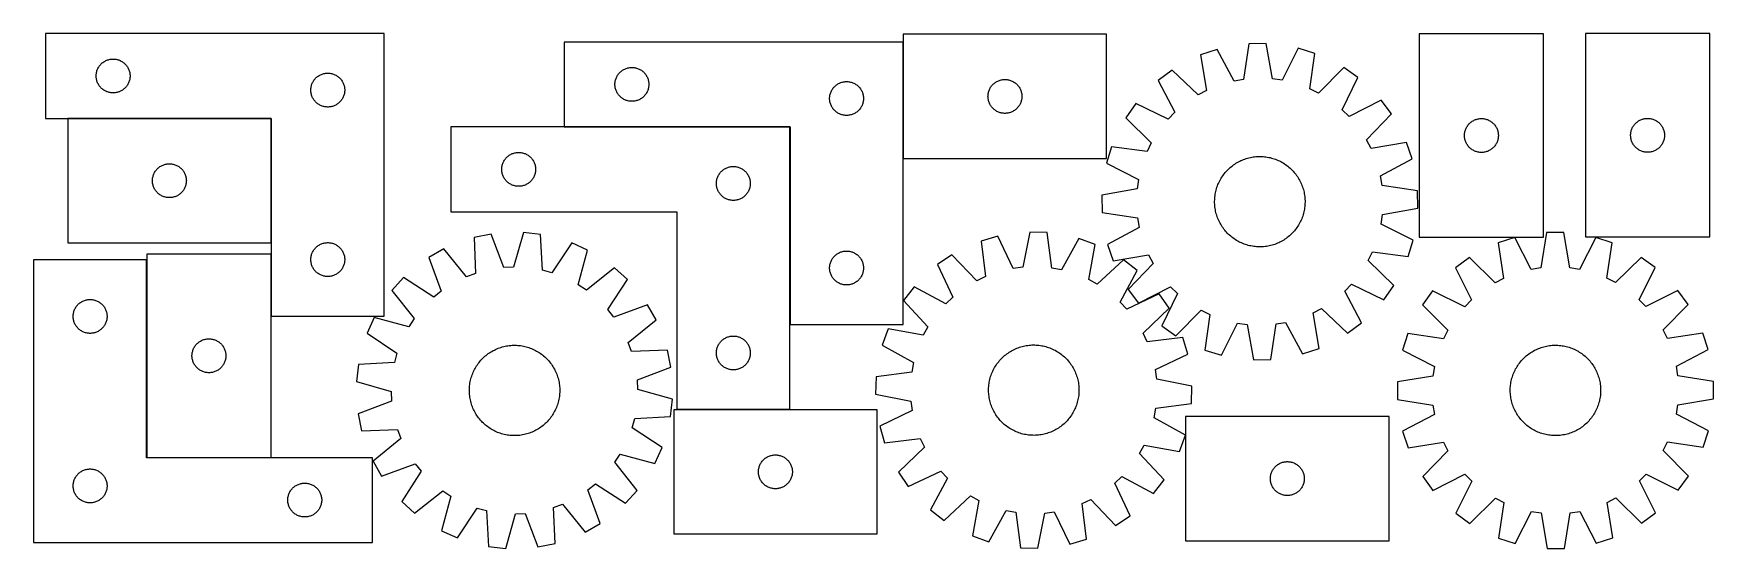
# Model space of a CAD drawing. Header units: millimetres. Extents: x 7 to 1493, y 7 to 462.
import ezdxf

# ---------------------------------------------------------------- set-up
doc = ezdxf.new("R2010")
doc.units = ezdxf.units.MM
doc.layers.add('COMMON', color=5, linetype='CONTINUOUS', true_color=0x0000ff)
doc.layers.add('CUT', color=7, linetype='CONTINUOUS', true_color=0x000000)

msp = doc.modelspace()

# ---------------------------------------------------------------- linework, layer by layer
at = {"layer": 'COMMON'}
for p, q in [((776.292316, 454.683467), (776.292316, 351.521307)), ((216.841663, 387.022138), (36.841663, 387.022138)), ((216.941664, 276.922137), (216.941664, 386.922137)), ((675.992315, 379.583467), (476.192316, 379.583467)), ((676.092316, 204.683467), (676.092316, 379.483466)), ((106.741662, 261.817152), (106.741662, 87.017153)), ((216.941664, 212.122138), (216.941664, 267.017153)), ((675.992315, 129.383466), (575.992315, 129.383466)), ((106.841663, 86.917152), (216.841663, 86.917152))]:
    msp.add_line(p, q, dxfattribs=at)
at = {"layer": 'CUT'}
for p, q in [((317.041664, 462.122138), (17.041664, 462.122138)), ((17.041664, 462.122138), (17.041664, 387.122138)), ((317.041664, 212.122138), (317.041664, 462.122138)), ((956.392317, 461.521307), (776.392317, 461.521307)), ((776.392317, 461.521307), (776.392317, 351.521307)), ((956.392317, 351.521307), (956.392317, 461.521307)), ((1233.140356, 461.944882), (1233.140356, 281.944882)), ((1343.140356, 461.944882), (1233.140356, 461.944882)), ((1343.140356, 281.944882), (1343.140356, 461.944882)), ((1380.20286, 462.123105), (1380.20286, 282.123105)), ((1490.20286, 462.123105), (1380.20286, 462.123105)), ((1490.20286, 282.123105), (1490.20286, 462.123105)), ((776.192316, 454.683467), (476.192316, 454.683467)), ((476.192316, 454.683467), (476.192316, 379.683467)), ((776.192316, 204.683467), (776.192316, 454.683467)), ((1054.188261, 448.170077), (1039.625038, 443.205895)), ((1069.168662, 420.160037), (1054.188261, 448.170077)), ((1082.308734, 453.038832), (1077.617308, 421.622829)), ((1097.693198, 453.259767), (1082.308734, 453.038832)), ((1103.284829, 421.991437), (1097.693198, 453.259767)), ((1125.941886, 449.200524), (1111.771995, 420.771859)), ((1140.641654, 444.656584), (1125.941886, 449.200524)), ((63.29691, 430.628947), (63.624357, 431.328545)), ((63.624357, 431.328545), (63.987385, 432.010359)), ((63.987385, 432.010359), (64.38503, 432.672581)), ((64.38503, 432.672581), (64.816239, 433.313454)), ((64.816239, 433.313454), (65.279867, 433.93128)), ((65.279867, 433.93128), (65.774685, 434.52442)), ((65.774685, 434.52442), (66.299381, 435.0913)), ((66.299381, 435.0913), (66.852564, 435.630418)), ((66.852564, 435.630418), (67.432766, 436.140345)), ((67.432766, 436.140345), (68.03845, 436.619727)), ((68.03845, 436.619727), (68.668008, 437.067293)), ((68.668008, 437.067293), (69.319772, 437.481857)), ((69.319772, 437.481857), (69.992013, 437.86232)), ((69.992013, 437.86232), (70.682948, 438.207672)), ((70.682948, 438.207672), (71.390745, 438.516998)), ((71.390745, 438.516998), (72.113528, 438.789476)), ((72.113528, 438.789476), (72.849379, 439.024386)), ((72.849379, 439.024386), (73.596348, 439.221104)), ((73.596348, 439.221104), (74.352452, 439.379107)), ((74.352452, 439.379107), (75.115688, 439.497978)), ((75.115688, 439.497978), (75.884032, 439.577401)), ((75.884032, 439.577401), (76.655445, 439.617165)), ((76.655445, 439.617165), (77.427882, 439.617165)), ((77.427882, 439.617165), (78.199296, 439.577401)), ((78.199296, 439.577401), (78.967639, 439.497978)), ((78.967639, 439.497978), (79.730875, 439.379107)), ((79.730875, 439.379107), (80.48698, 439.221104)), ((80.48698, 439.221104), (81.233948, 439.024386)), ((81.233948, 439.024386), (81.969799, 438.789476)), ((81.969799, 438.789476), (82.692582, 438.516998)), ((82.692582, 438.516998), (83.40038, 438.207672)), ((83.40038, 438.207672), (84.091315, 437.86232)), ((84.091315, 437.86232), (84.763556, 437.481857)), ((84.763556, 437.481857), (85.41532, 437.067293)), ((85.41532, 437.067293), (86.044878, 436.619727)), ((86.044878, 436.619727), (86.650561, 436.140345)), ((86.650561, 436.140345), (87.230764, 435.630418)), ((87.230764, 435.630418), (87.783947, 435.0913)), ((87.783947, 435.0913), (88.308643, 434.52442)), ((88.308643, 434.52442), (88.803461, 433.93128)), ((88.803461, 433.93128), (89.267089, 433.313454)), ((89.267089, 433.313454), (89.698297, 432.672581)), ((89.698297, 432.672581), (90.095942, 432.010359)), ((90.095942, 432.010359), (90.45897, 431.328545)), ((90.45897, 431.328545), (90.786417, 430.628947)), ((530.541397, 431.078327), (531.26418, 431.350806)), ((531.26418, 431.350806), (532.000031, 431.585715)), ((532.000031, 431.585715), (532.747, 431.782433)), ((532.747, 431.782433), (533.503104, 431.940436)), ((533.503104, 431.940436), (534.26634, 432.059307)), ((534.26634, 432.059307), (535.034684, 432.13873)), ((535.034684, 432.13873), (535.806097, 432.178494)), ((535.806097, 432.178494), (536.578534, 432.178494)), ((536.578534, 432.178494), (537.349948, 432.13873)), ((537.349948, 432.13873), (538.118291, 432.059307)), ((538.118291, 432.059307), (538.881527, 431.940436)), ((538.881527, 431.940436), (539.637632, 431.782433)), ((539.637632, 431.782433), (540.3846, 431.585715)), ((540.3846, 431.585715), (541.120451, 431.350806)), ((541.120451, 431.350806), (541.843234, 431.078327)), ((1039.625038, 443.205895), (1044.871305, 411.877769)), ((1136.297165, 413.190727), (1140.641654, 444.656584)), ((1166.253377, 432.06669), (1143.99207, 409.408161)), ((1178.829532, 423.202669), (1166.253377, 432.06669)), ((62.041664, 424.622138), (62.061552, 425.394319)), ((62.061552, 423.849957), (62.041664, 424.622138)), ((62.061552, 425.394319), (62.121166, 426.164453)), ((62.121166, 423.079823), (62.061552, 423.849957)), ((62.121166, 426.164453), (62.220345, 426.930497)), ((62.220345, 422.313779), (62.121166, 423.079823)), ((62.220345, 426.930497), (62.358828, 427.690419)), ((62.358828, 421.553857), (62.220345, 422.313779)), ((62.358828, 427.690419), (62.536248, 428.442205)), ((62.536248, 420.802071), (62.358828, 421.553857)), ((62.536248, 428.442205), (62.752133, 429.18386)), ((62.752133, 420.060415), (62.536248, 420.802071)), ((62.752133, 429.18386), (63.005911, 429.913419)), ((63.005911, 419.330857), (62.752133, 420.060415)), ((63.005911, 429.913419), (63.29691, 430.628947)), ((63.29691, 418.615329), (63.005911, 419.330857)), ((63.624357, 417.915731), (63.29691, 418.615329)), ((63.987385, 417.233917), (63.624357, 417.915731)), ((64.38503, 416.571695), (63.987385, 417.233917)), ((64.816239, 415.930822), (64.38503, 416.571695)), ((89.698297, 416.571695), (89.267089, 415.930822)), ((90.095942, 417.233917), (89.698297, 416.571695)), ((90.45897, 417.915731), (90.095942, 417.233917)), ((90.786417, 418.615329), (90.45897, 417.915731)), ((90.786417, 430.628947), (91.077416, 429.913419)), ((91.077416, 419.330857), (90.786417, 418.615329)), ((91.077416, 429.913419), (91.331194, 429.18386)), ((91.331194, 420.060415), (91.077416, 419.330857)), ((91.331194, 429.18386), (91.54708, 428.442205)), ((91.54708, 420.802071), (91.331194, 420.060415)), ((91.54708, 428.442205), (91.724499, 427.690419)), ((91.724499, 421.553857), (91.54708, 420.802071)), ((91.724499, 427.690419), (91.862982, 426.930497)), ((91.862982, 422.313779), (91.724499, 421.553857)), ((91.862982, 426.930497), (91.962162, 426.164453)), ((91.962162, 423.079823), (91.862982, 422.313779)), ((91.962162, 426.164453), (92.021775, 425.394319)), ((92.021775, 423.849957), (91.962162, 423.079823)), ((92.021775, 425.394319), (92.041664, 424.622138)), ((92.041664, 424.622138), (92.021775, 423.849957)), ((252.536248, 415.942205), (252.752133, 416.68386)), ((252.752133, 416.68386), (253.005911, 417.413419)), ((253.005911, 417.413419), (253.29691, 418.128947)), ((253.29691, 418.128947), (253.624357, 418.828545)), ((253.624357, 418.828545), (253.987385, 419.510359)), ((253.987385, 419.510359), (254.38503, 420.172581)), ((254.38503, 420.172581), (254.816239, 420.813454)), ((254.816239, 420.813454), (255.279867, 421.43128)), ((255.279867, 421.43128), (255.774685, 422.02442)), ((255.774685, 422.02442), (256.299381, 422.5913)), ((256.299381, 422.5913), (256.852564, 423.130418)), ((256.852564, 423.130418), (257.432766, 423.640345)), ((257.432766, 423.640345), (258.03845, 424.119727)), ((258.03845, 424.119727), (258.668008, 424.567293)), ((258.668008, 424.567293), (259.319772, 424.981857)), ((259.319772, 424.981857), (259.992013, 425.36232)), ((259.992013, 425.36232), (260.682948, 425.707672)), ((260.682948, 425.707672), (261.390745, 426.016998)), ((261.390745, 426.016998), (262.113528, 426.289476)), ((262.113528, 426.289476), (262.849379, 426.524386)), ((262.849379, 426.524386), (263.596348, 426.721104)), ((263.596348, 426.721104), (264.352452, 426.879107)), ((264.352452, 426.879107), (265.115688, 426.997978)), ((265.115688, 426.997978), (265.884032, 427.077401)), ((265.884032, 427.077401), (266.655445, 427.117165)), ((266.655445, 427.117165), (267.427882, 427.117165)), ((267.427882, 427.117165), (268.199296, 427.077401)), ((268.199296, 427.077401), (268.967639, 426.997978)), ((268.967639, 426.997978), (269.730875, 426.879107)), ((269.730875, 426.879107), (270.48698, 426.721104)), ((270.48698, 426.721104), (271.233948, 426.524386)), ((271.233948, 426.524386), (271.969799, 426.289476)), ((271.969799, 426.289476), (272.692582, 426.016998)), ((272.692582, 426.016998), (273.40038, 425.707672)), ((273.40038, 425.707672), (274.091315, 425.36232)), ((274.091315, 425.36232), (274.763556, 424.981857)), ((274.763556, 424.981857), (275.41532, 424.567293)), ((275.41532, 424.567293), (276.044878, 424.119727)), ((276.044878, 424.119727), (276.650561, 423.640345)), ((276.650561, 423.640345), (277.230764, 423.130418)), ((277.230764, 423.130418), (277.783947, 422.5913)), ((277.783947, 422.5913), (278.308643, 422.02442)), ((278.308643, 422.02442), (278.803461, 421.43128)), ((278.803461, 421.43128), (279.267089, 420.813454)), ((279.267089, 420.813454), (279.698297, 420.172581)), ((279.698297, 420.172581), (280.095942, 419.510359)), ((280.095942, 419.510359), (280.45897, 418.828545)), ((280.45897, 418.828545), (280.786417, 418.128947)), ((280.786417, 418.128947), (281.077416, 417.413419)), ((281.077416, 417.413419), (281.331194, 416.68386)), ((281.331194, 416.68386), (281.54708, 415.942205)), ((521.192316, 417.183467), (521.212204, 417.955648)), ((521.212204, 416.411286), (521.192316, 417.183467)), ((521.212204, 417.955648), (521.271818, 418.725782)), ((521.271818, 415.641152), (521.212204, 416.411286)), ((521.271818, 418.725782), (521.370997, 419.491826)), ((521.370997, 419.491826), (521.50948, 420.251748)), ((521.50948, 420.251748), (521.6869, 421.003534)), ((521.6869, 421.003534), (521.902785, 421.74519)), ((521.902785, 421.74519), (522.156563, 422.474748)), ((522.156563, 422.474748), (522.447562, 423.190276)), ((522.447562, 423.190276), (522.77501, 423.889874)), ((522.77501, 423.889874), (523.138037, 424.571688)), ((523.138037, 424.571688), (523.535682, 425.23391)), ((523.535682, 425.23391), (523.966891, 425.874784)), ((523.966891, 425.874784), (524.430519, 426.492609)), ((524.430519, 426.492609), (524.925337, 427.085749)), ((524.925337, 427.085749), (525.450033, 427.652629)), ((525.450033, 427.652629), (526.003216, 428.191748)), ((526.003216, 428.191748), (526.583418, 428.701674)), ((526.583418, 428.701674), (527.189102, 429.181056)), ((527.189102, 429.181056), (527.81866, 429.628622)), ((527.81866, 429.628622), (528.470424, 430.043187)), ((528.470424, 430.043187), (529.142665, 430.423649)), ((529.142665, 430.423649), (529.8336, 430.769001)), ((529.8336, 430.769001), (530.541397, 431.078327)), ((541.843234, 431.078327), (542.551032, 430.769001)), ((542.551032, 430.769001), (543.241967, 430.423649)), ((543.241967, 430.423649), (543.914208, 430.043187)), ((543.914208, 430.043187), (544.565972, 429.628622)), ((544.565972, 429.628622), (545.19553, 429.181056)), ((545.19553, 429.181056), (545.801213, 428.701674)), ((545.801213, 428.701674), (546.381416, 428.191748)), ((546.381416, 428.191748), (546.934599, 427.652629)), ((546.934599, 427.652629), (547.459295, 427.085749)), ((547.459295, 427.085749), (547.954113, 426.492609)), ((547.954113, 426.492609), (548.417741, 425.874784)), ((548.417741, 425.874784), (548.848949, 425.23391)), ((548.848949, 425.23391), (549.246594, 424.571688)), ((549.246594, 424.571688), (549.609622, 423.889874)), ((549.609622, 423.889874), (549.937069, 423.190276)), ((549.937069, 423.190276), (550.228068, 422.474748)), ((550.228068, 422.474748), (550.481846, 421.74519)), ((550.481846, 421.74519), (550.697732, 421.003534)), ((550.697732, 421.003534), (550.875151, 420.251748)), ((550.875151, 420.251748), (551.013634, 419.491826)), ((551.013634, 419.491826), (551.112814, 418.725782)), ((551.112814, 418.725782), (551.172427, 417.955648)), ((551.172427, 416.411286), (551.112814, 415.641152)), ((551.172427, 417.955648), (551.192316, 417.183467)), ((551.192316, 417.183467), (551.172427, 416.411286)), ((716.583418, 416.201674), (717.189102, 416.681056)), ((717.189102, 416.681056), (717.81866, 417.128622)), ((717.81866, 417.128622), (718.470424, 417.543187)), ((718.470424, 417.543187), (719.142665, 417.923649)), ((719.142665, 417.923649), (719.8336, 418.269001)), ((719.8336, 418.269001), (720.541397, 418.578327)), ((720.541397, 418.578327), (721.26418, 418.850806)), ((721.26418, 418.850806), (722.000031, 419.085715)), ((722.000031, 419.085715), (722.747, 419.282433)), ((722.747, 419.282433), (723.503104, 419.440436)), ((723.503104, 419.440436), (724.26634, 419.559307)), ((724.26634, 419.559307), (725.034684, 419.63873)), ((725.034684, 419.63873), (725.806097, 419.678494)), ((725.806097, 419.678494), (726.578534, 419.678494)), ((726.578534, 419.678494), (727.349948, 419.63873)), ((727.349948, 419.63873), (728.118291, 419.559307)), ((728.118291, 419.559307), (728.881527, 419.440436)), ((728.881527, 419.440436), (729.637632, 419.282433)), ((729.637632, 419.282433), (730.3846, 419.085715)), ((730.3846, 419.085715), (731.120451, 418.850806)), ((731.120451, 418.850806), (731.843234, 418.578327)), ((731.843234, 418.578327), (732.551032, 418.269001)), ((732.551032, 418.269001), (733.241967, 417.923649)), ((733.241967, 417.923649), (733.914208, 417.543187)), ((733.914208, 417.543187), (734.565972, 417.128622)), ((734.565972, 417.128622), (735.19553, 416.681056)), ((735.19553, 416.681056), (735.801213, 416.201674)), ((854.63052, 415.830449), (855.125338, 416.423589)), ((855.125338, 416.423589), (855.650034, 416.99047)), ((855.650034, 416.99047), (856.203217, 417.529588)), ((856.203217, 417.529588), (856.783419, 418.039514)), ((856.783419, 418.039514), (857.389103, 418.518896)), ((857.389103, 418.518896), (858.018661, 418.966462)), ((858.018661, 418.966462), (858.670425, 419.381027)), ((858.670425, 419.381027), (859.342666, 419.761489)), ((859.342666, 419.761489), (860.033601, 420.106841)), ((860.033601, 420.106841), (860.741398, 420.416167)), ((860.741398, 420.416167), (861.464181, 420.688646)), ((861.464181, 420.688646), (862.200032, 420.923555)), ((862.200032, 420.923555), (862.947001, 421.120273)), ((862.947001, 421.120273), (863.703105, 421.278276)), ((863.703105, 421.278276), (864.466341, 421.397147)), ((864.466341, 421.397147), (865.234685, 421.47657)), ((865.234685, 421.47657), (866.006098, 421.516334)), ((866.006098, 421.516334), (866.778535, 421.516334)), ((866.778535, 421.516334), (867.549949, 421.47657)), ((867.549949, 421.47657), (868.318292, 421.397147)), ((868.318292, 421.397147), (869.081528, 421.278276)), ((869.081528, 421.278276), (869.837633, 421.120273)), ((869.837633, 421.120273), (870.584601, 420.923555)), ((870.584601, 420.923555), (871.320452, 420.688646)), ((871.320452, 420.688646), (872.043235, 420.416167)), ((872.043235, 420.416167), (872.751033, 420.106841)), ((872.751033, 420.106841), (873.441968, 419.761489)), ((873.441968, 419.761489), (874.114209, 419.381027)), ((874.114209, 419.381027), (874.765973, 418.966462)), ((874.765973, 418.966462), (875.395531, 418.518896)), ((875.395531, 418.518896), (876.001214, 418.039514)), ((876.001214, 418.039514), (876.581417, 417.529588)), ((876.581417, 417.529588), (877.1346, 416.99047)), ((877.1346, 416.99047), (877.659296, 416.423589)), ((877.659296, 416.423589), (878.154114, 415.830449)), ((1014.385407, 429.885729), (1002.068976, 420.664228)), ((1002.068976, 420.664228), (1016.739395, 392.490596)), ((1037.288193, 407.875797), (1014.385407, 429.885729)), ((1077.617308, 421.622829), (1069.168662, 420.160037)), ((1111.771995, 420.771859), (1103.284829, 421.991437)), ((1164.974193, 394.619381), (1178.829532, 423.202669)), ((65.279867, 415.312996), (64.816239, 415.930822)), ((65.774685, 414.719856), (65.279867, 415.312996)), ((66.299381, 414.152976), (65.774685, 414.719856)), ((66.852564, 413.613857), (66.299381, 414.152976)), ((67.432766, 413.103931), (66.852564, 413.613857)), ((68.03845, 412.624549), (67.432766, 413.103931)), ((68.668008, 412.176983), (68.03845, 412.624549)), ((69.319772, 411.762419), (68.668008, 412.176983)), ((69.992013, 411.381956), (69.319772, 411.762419)), ((70.682948, 411.036604), (69.992013, 411.381956)), ((71.390745, 410.727278), (70.682948, 411.036604)), ((72.113528, 410.4548), (71.390745, 410.727278)), ((72.849379, 410.21989), (72.113528, 410.4548)), ((73.596348, 410.023172), (72.849379, 410.21989)), ((74.352452, 409.865169), (73.596348, 410.023172)), ((75.115688, 409.746298), (74.352452, 409.865169)), ((75.884032, 409.666875), (75.115688, 409.746298)), ((76.655445, 409.627111), (75.884032, 409.666875)), ((77.427882, 409.627111), (76.655445, 409.627111)), ((78.199296, 409.666875), (77.427882, 409.627111)), ((78.967639, 409.746298), (78.199296, 409.666875)), ((79.730875, 409.865169), (78.967639, 409.746298)), ((80.48698, 410.023172), (79.730875, 409.865169)), ((81.233948, 410.21989), (80.48698, 410.023172)), ((81.969799, 410.4548), (81.233948, 410.21989)), ((82.692582, 410.727278), (81.969799, 410.4548)), ((83.40038, 411.036604), (82.692582, 410.727278)), ((84.091315, 411.381956), (83.40038, 411.036604)), ((84.763556, 411.762419), (84.091315, 411.381956)), ((85.41532, 412.176983), (84.763556, 411.762419)), ((86.044878, 412.624549), (85.41532, 412.176983)), ((86.650561, 413.103931), (86.044878, 412.624549)), ((87.230764, 413.613857), (86.650561, 413.103931)), ((87.783947, 414.152976), (87.230764, 413.613857)), ((88.308643, 414.719856), (87.783947, 414.152976)), ((88.803461, 415.312996), (88.308643, 414.719856)), ((89.267089, 415.930822), (88.803461, 415.312996)), ((252.041664, 412.122138), (252.061552, 412.894319)), ((252.061552, 411.349957), (252.041664, 412.122138)), ((252.061552, 412.894319), (252.121166, 413.664453)), ((252.121166, 410.579823), (252.061552, 411.349957)), ((252.121166, 413.664453), (252.220345, 414.430497)), ((252.220345, 409.813779), (252.121166, 410.579823)), ((252.220345, 414.430497), (252.358828, 415.190419)), ((252.358828, 409.053857), (252.220345, 409.813779)), ((252.358828, 415.190419), (252.536248, 415.942205)), ((252.536248, 408.302071), (252.358828, 409.053857)), ((252.752133, 407.560415), (252.536248, 408.302071)), ((253.005911, 406.830857), (252.752133, 407.560415)), ((253.29691, 406.115329), (253.005911, 406.830857)), ((253.624357, 405.415731), (253.29691, 406.115329)), ((253.987385, 404.733917), (253.624357, 405.415731)), ((254.38503, 404.071695), (253.987385, 404.733917)), ((254.816239, 403.430822), (254.38503, 404.071695)), ((255.279867, 402.812996), (254.816239, 403.430822)), ((255.774685, 402.219856), (255.279867, 402.812996)), ((256.299381, 401.652976), (255.774685, 402.219856)), ((256.852564, 401.113857), (256.299381, 401.652976)), ((277.783947, 401.652976), (277.230764, 401.113857)), ((278.308643, 402.219856), (277.783947, 401.652976)), ((278.803461, 402.812996), (278.308643, 402.219856)), ((279.267089, 403.430822), (278.803461, 402.812996)), ((279.698297, 404.071695), (279.267089, 403.430822)), ((280.095942, 404.733917), (279.698297, 404.071695)), ((280.45897, 405.415731), (280.095942, 404.733917)), ((280.786417, 406.115329), (280.45897, 405.415731)), ((281.077416, 406.830857), (280.786417, 406.115329)), ((281.331194, 407.560415), (281.077416, 406.830857)), ((281.54708, 408.302071), (281.331194, 407.560415)), ((281.54708, 415.942205), (281.724499, 415.190419)), ((281.724499, 409.053857), (281.54708, 408.302071)), ((281.724499, 415.190419), (281.862982, 414.430497)), ((281.862982, 409.813779), (281.724499, 409.053857)), ((281.862982, 414.430497), (281.962162, 413.664453)), ((281.962162, 410.579823), (281.862982, 409.813779)), ((281.962162, 413.664453), (282.021775, 412.894319)), ((282.021775, 411.349957), (281.962162, 410.579823)), ((282.021775, 412.894319), (282.041664, 412.122138)), ((282.041664, 412.122138), (282.021775, 411.349957)), ((521.370997, 414.875108), (521.271818, 415.641152)), ((521.50948, 414.115186), (521.370997, 414.875108)), ((521.6869, 413.3634), (521.50948, 414.115186)), ((521.902785, 412.621745), (521.6869, 413.3634)), ((522.156563, 411.892186), (521.902785, 412.621745)), ((522.447562, 411.176659), (522.156563, 411.892186)), ((522.77501, 410.47706), (522.447562, 411.176659)), ((523.138037, 409.795246), (522.77501, 410.47706)), ((523.535682, 409.133024), (523.138037, 409.795246)), ((523.966891, 408.492151), (523.535682, 409.133024)), ((524.430519, 407.874325), (523.966891, 408.492151)), ((524.925337, 407.281185), (524.430519, 407.874325)), ((525.450033, 406.714305), (524.925337, 407.281185)), ((526.003216, 406.175187), (525.450033, 406.714305)), ((526.583418, 405.66526), (526.003216, 406.175187)), ((527.189102, 405.185878), (526.583418, 405.66526)), ((527.81866, 404.738312), (527.189102, 405.185878)), ((528.470424, 404.323748), (527.81866, 404.738312)), ((529.142665, 403.943285), (528.470424, 404.323748)), ((529.8336, 403.597933), (529.142665, 403.943285)), ((530.541397, 403.288608), (529.8336, 403.597933)), ((531.26418, 403.016129), (530.541397, 403.288608)), ((532.000031, 402.781219), (531.26418, 403.016129)), ((532.747, 402.584501), (532.000031, 402.781219)), ((533.503104, 402.426498), (532.747, 402.584501)), ((534.26634, 402.307627), (533.503104, 402.426498)), ((535.034684, 402.228204), (534.26634, 402.307627)), ((535.806097, 402.18844), (535.034684, 402.228204)), ((536.578534, 402.18844), (535.806097, 402.18844)), ((537.349948, 402.228204), (536.578534, 402.18844)), ((538.118291, 402.307627), (537.349948, 402.228204)), ((538.881527, 402.426498), (538.118291, 402.307627)), ((539.637632, 402.584501), (538.881527, 402.426498)), ((540.3846, 402.781219), (539.637632, 402.584501)), ((541.120451, 403.016129), (540.3846, 402.781219)), ((541.843234, 403.288608), (541.120451, 403.016129)), ((542.551032, 403.597933), (541.843234, 403.288608)), ((543.241967, 403.943285), (542.551032, 403.597933)), ((543.914208, 404.323748), (543.241967, 403.943285)), ((544.565972, 404.738312), (543.914208, 404.323748)), ((545.19553, 405.185878), (544.565972, 404.738312)), ((545.801213, 405.66526), (545.19553, 405.185878)), ((546.381416, 406.175187), (545.801213, 405.66526)), ((546.934599, 406.714305), (546.381416, 406.175187)), ((547.459295, 407.281185), (546.934599, 406.714305)), ((547.954113, 407.874325), (547.459295, 407.281185)), ((548.417741, 408.492151), (547.954113, 407.874325)), ((548.848949, 409.133024), (548.417741, 408.492151)), ((549.246594, 409.795246), (548.848949, 409.133024)), ((549.609622, 410.47706), (549.246594, 409.795246)), ((549.937069, 411.176659), (549.609622, 410.47706)), ((550.228068, 411.892186), (549.937069, 411.176659)), ((550.481846, 412.621745), (550.228068, 411.892186)), ((550.697732, 413.3634), (550.481846, 412.621745)), ((550.875151, 414.115186), (550.697732, 413.3634)), ((551.013634, 414.875108), (550.875151, 414.115186)), ((551.112814, 415.641152), (551.013634, 414.875108)), ((711.192316, 404.683467), (711.212204, 405.455648)), ((711.212204, 403.911286), (711.192316, 404.683467)), ((711.212204, 405.455648), (711.271818, 406.225782)), ((711.271818, 403.141152), (711.212204, 403.911286)), ((711.271818, 406.225782), (711.370997, 406.991826)), ((711.370997, 402.375108), (711.271818, 403.141152)), ((711.370997, 406.991826), (711.50948, 407.751748)), ((711.50948, 401.615186), (711.370997, 402.375108)), ((711.50948, 407.751748), (711.6869, 408.503534)), ((711.6869, 400.8634), (711.50948, 401.615186)), ((711.6869, 408.503534), (711.902785, 409.24519)), ((711.902785, 409.24519), (712.156563, 409.974748)), ((712.156563, 409.974748), (712.447562, 410.690276)), ((712.447562, 410.690276), (712.77501, 411.389874)), ((712.77501, 411.389874), (713.138037, 412.071688)), ((713.138037, 412.071688), (713.535682, 412.73391)), ((713.535682, 412.73391), (713.966891, 413.374784)), ((713.966891, 413.374784), (714.430519, 413.992609)), ((714.430519, 413.992609), (714.925337, 414.585749)), ((714.925337, 414.585749), (715.450033, 415.152629)), ((715.450033, 415.152629), (716.003216, 415.691748)), ((716.003216, 415.691748), (716.583418, 416.201674)), ((735.801213, 416.201674), (736.381416, 415.691748)), ((736.381416, 415.691748), (736.934599, 415.152629)), ((736.934599, 415.152629), (737.459295, 414.585749)), ((737.459295, 414.585749), (737.954113, 413.992609)), ((737.954113, 413.992609), (738.417741, 413.374784)), ((738.417741, 413.374784), (738.848949, 412.73391)), ((738.848949, 412.73391), (739.246594, 412.071688)), ((739.246594, 412.071688), (739.609622, 411.389874)), ((739.609622, 411.389874), (739.937069, 410.690276)), ((739.937069, 410.690276), (740.228068, 409.974748)), ((740.228068, 409.974748), (740.481846, 409.24519)), ((740.481846, 409.24519), (740.697732, 408.503534)), ((740.697732, 408.503534), (740.875151, 407.751748)), ((740.875151, 401.615186), (740.697732, 400.8634)), ((740.875151, 407.751748), (741.013634, 406.991826)), ((741.013634, 402.375108), (740.875151, 401.615186)), ((741.013634, 406.991826), (741.112814, 406.225782)), ((741.112814, 403.141152), (741.013634, 402.375108)), ((741.112814, 406.225782), (741.172427, 405.455648)), ((741.172427, 403.911286), (741.112814, 403.141152)), ((741.172427, 405.455648), (741.192316, 404.683467)), ((741.192316, 404.683467), (741.172427, 403.911286)), ((851.392317, 406.521307), (851.412205, 407.293489)), ((851.412205, 405.749126), (851.392317, 406.521307)), ((851.412205, 407.293489), (851.471819, 408.063622)), ((851.471819, 404.978992), (851.412205, 405.749126)), ((851.471819, 408.063622), (851.570998, 408.829666)), ((851.570998, 404.212949), (851.471819, 404.978992)), ((851.570998, 408.829666), (851.709481, 409.589588)), ((851.709481, 403.453026), (851.570998, 404.212949)), ((851.709481, 409.589588), (851.886901, 410.341374)), ((851.886901, 402.70124), (851.709481, 403.453026)), ((851.886901, 410.341374), (852.102786, 411.08303)), ((852.102786, 401.959585), (851.886901, 402.70124)), ((852.102786, 411.08303), (852.356564, 411.812588)), ((852.356564, 401.230026), (852.102786, 401.959585)), ((852.356564, 411.812588), (852.647563, 412.528116)), ((852.647563, 412.528116), (852.975011, 413.227714)), ((852.975011, 413.227714), (853.338038, 413.909528)), ((853.338038, 413.909528), (853.735683, 414.57175)), ((853.735683, 414.57175), (854.166892, 415.212624)), ((854.166892, 415.212624), (854.63052, 415.830449)), ((878.154114, 415.830449), (878.617742, 415.212624)), ((878.617742, 415.212624), (879.04895, 414.57175)), ((879.04895, 414.57175), (879.446595, 413.909528)), ((879.446595, 413.909528), (879.809623, 413.227714)), ((879.809623, 413.227714), (880.13707, 412.528116)), ((880.13707, 412.528116), (880.428069, 411.812588)), ((880.428069, 411.812588), (880.681847, 411.08303)), ((880.681847, 401.959585), (880.428069, 401.230026)), ((880.681847, 411.08303), (880.897733, 410.341374)), ((880.897733, 402.70124), (880.681847, 401.959585)), ((880.897733, 410.341374), (881.075152, 409.589588)), ((881.075152, 403.453026), (880.897733, 402.70124)), ((881.075152, 409.589588), (881.213635, 408.829666)), ((881.213635, 404.212949), (881.075152, 403.453026)), ((881.213635, 408.829666), (881.312815, 408.063622)), ((881.312815, 404.978992), (881.213635, 404.212949)), ((881.312815, 408.063622), (881.372428, 407.293489)), ((881.372428, 405.749126), (881.312815, 404.978992)), ((881.372428, 407.293489), (881.392317, 406.521307)), ((881.392317, 406.521307), (881.372428, 405.749126)), ((1044.871305, 411.877769), (1037.288193, 407.875797)), ((1143.99207, 409.408161), (1136.297165, 413.190727)), ((1199.297238, 403.31451), (1171.123606, 388.644091)), ((1208.518739, 390.99808), (1199.297238, 403.31451)), ((17.041664, 387.122138), (217.041664, 387.122138)), ((216.841663, 386.922137), (36.841663, 386.922137)), ((36.841663, 386.922137), (36.841663, 276.922137)), ((216.841663, 276.922137), (216.841663, 386.922137)), ((217.041664, 387.122138), (217.041664, 212.122138)), ((257.432766, 400.603931), (256.852564, 401.113857)), ((258.03845, 400.124549), (257.432766, 400.603931)), ((258.668008, 399.676983), (258.03845, 400.124549)), ((259.319772, 399.262419), (258.668008, 399.676983)), ((259.992013, 398.881956), (259.319772, 399.262419)), ((260.682948, 398.536604), (259.992013, 398.881956)), ((261.390745, 398.227278), (260.682948, 398.536604)), ((262.113528, 397.9548), (261.390745, 398.227278)), ((262.849379, 397.71989), (262.113528, 397.9548)), ((263.596348, 397.523172), (262.849379, 397.71989)), ((264.352452, 397.365169), (263.596348, 397.523172)), ((265.115688, 397.246298), (264.352452, 397.365169)), ((265.884032, 397.166875), (265.115688, 397.246298)), ((266.655445, 397.127111), (265.884032, 397.166875)), ((267.427882, 397.127111), (266.655445, 397.127111)), ((268.199296, 397.166875), (267.427882, 397.127111)), ((268.967639, 397.246298), (268.199296, 397.166875)), ((269.730875, 397.365169), (268.967639, 397.246298)), ((270.48698, 397.523172), (269.730875, 397.365169)), ((271.233948, 397.71989), (270.48698, 397.523172)), ((271.969799, 397.9548), (271.233948, 397.71989)), ((272.692582, 398.227278), (271.969799, 397.9548)), ((273.40038, 398.536604), (272.692582, 398.227278)), ((274.091315, 398.881956), (273.40038, 398.536604)), ((274.763556, 399.262419), (274.091315, 398.881956)), ((275.41532, 399.676983), (274.763556, 399.262419)), ((276.044878, 400.124549), (275.41532, 399.676983)), ((276.650561, 400.603931), (276.044878, 400.124549)), ((277.230764, 401.113857), (276.650561, 400.603931)), ((711.902785, 400.121745), (711.6869, 400.8634)), ((712.156563, 399.392186), (711.902785, 400.121745)), ((712.447562, 398.676659), (712.156563, 399.392186)), ((712.77501, 397.97706), (712.447562, 398.676659)), ((713.138037, 397.295246), (712.77501, 397.97706)), ((713.535682, 396.633024), (713.138037, 397.295246)), ((713.966891, 395.992151), (713.535682, 396.633024)), ((714.430519, 395.374325), (713.966891, 395.992151)), ((714.925337, 394.781185), (714.430519, 395.374325)), ((715.450033, 394.214305), (714.925337, 394.781185)), ((716.003216, 393.675187), (715.450033, 394.214305)), ((716.583418, 393.16526), (716.003216, 393.675187)), ((717.189102, 392.685878), (716.583418, 393.16526)), ((717.81866, 392.238312), (717.189102, 392.685878)), ((718.470424, 391.823748), (717.81866, 392.238312)), ((719.142665, 391.443285), (718.470424, 391.823748)), ((719.8336, 391.097933), (719.142665, 391.443285)), ((720.541397, 390.788608), (719.8336, 391.097933)), ((721.26418, 390.516129), (720.541397, 390.788608)), ((722.000031, 390.281219), (721.26418, 390.516129)), ((722.747, 390.084501), (722.000031, 390.281219)), ((723.503104, 389.926498), (722.747, 390.084501)), ((724.26634, 389.807627), (723.503104, 389.926498)), ((725.034684, 389.728204), (724.26634, 389.807627)), ((725.806097, 389.68844), (725.034684, 389.728204)), ((726.578534, 389.68844), (725.806097, 389.68844)), ((727.349948, 389.728204), (726.578534, 389.68844)), ((728.118291, 389.807627), (727.349948, 389.728204)), ((728.881527, 389.926498), (728.118291, 389.807627)), ((729.637632, 390.084501), (728.881527, 389.926498)), ((730.3846, 390.281219), (729.637632, 390.084501)), ((731.120451, 390.516129), (730.3846, 390.281219)), ((731.843234, 390.788608), (731.120451, 390.516129)), ((732.551032, 391.097933), (731.843234, 390.788608)), ((733.241967, 391.443285), (732.551032, 391.097933)), ((733.914208, 391.823748), (733.241967, 391.443285)), ((734.565972, 392.238312), (733.914208, 391.823748)), ((735.19553, 392.685878), (734.565972, 392.238312)), ((735.801213, 393.16526), (735.19553, 392.685878)), ((736.381416, 393.675187), (735.801213, 393.16526)), ((736.934599, 394.214305), (736.381416, 393.675187)), ((737.459295, 394.781185), (736.934599, 394.214305)), ((737.954113, 395.374325), (737.459295, 394.781185)), ((738.417741, 395.992151), (737.954113, 395.374325)), ((738.848949, 396.633024), (738.417741, 395.992151)), ((739.246594, 397.295246), (738.848949, 396.633024)), ((739.609622, 397.97706), (739.246594, 397.295246)), ((739.937069, 398.676659), (739.609622, 397.97706)), ((740.228068, 399.392186), (739.937069, 398.676659)), ((740.481846, 400.121745), (740.228068, 399.392186)), ((740.697732, 400.8634), (740.481846, 400.121745)), ((852.647563, 400.514499), (852.356564, 401.230026)), ((852.975011, 399.8149), (852.647563, 400.514499)), ((853.338038, 399.133086), (852.975011, 399.8149)), ((853.735683, 398.470864), (853.338038, 399.133086)), ((854.166892, 397.829991), (853.735683, 398.470864)), ((854.63052, 397.212165), (854.166892, 397.829991)), ((855.125338, 396.619025), (854.63052, 397.212165)), ((855.650034, 396.052145), (855.125338, 396.619025)), ((856.203217, 395.513027), (855.650034, 396.052145)), ((856.783419, 395.0031), (856.203217, 395.513027)), ((857.389103, 394.523719), (856.783419, 395.0031)), ((858.018661, 394.076152), (857.389103, 394.523719)), ((858.670425, 393.661588), (858.018661, 394.076152)), ((859.342666, 393.281125), (858.670425, 393.661588)), ((860.033601, 392.935773), (859.342666, 393.281125)), ((860.741398, 392.626448), (860.033601, 392.935773)), ((861.464181, 392.353969), (860.741398, 392.626448)), ((862.200032, 392.119059), (861.464181, 392.353969)), ((862.947001, 391.922342), (862.200032, 392.119059)), ((863.703105, 391.764338), (862.947001, 391.922342)), ((864.466341, 391.645467), (863.703105, 391.764338)), ((865.234685, 391.566044), (864.466341, 391.645467)), ((866.006098, 391.52628), (865.234685, 391.566044)), ((866.778535, 391.52628), (866.006098, 391.52628)), ((867.549949, 391.566044), (866.778535, 391.52628)), ((868.318292, 391.645467), (867.549949, 391.566044)), ((869.081528, 391.764338), (868.318292, 391.645467)), ((869.837633, 391.922342), (869.081528, 391.764338)), ((870.584601, 392.119059), (869.837633, 391.922342)), ((871.320452, 392.353969), (870.584601, 392.119059)), ((872.043235, 392.626448), (871.320452, 392.353969)), ((872.751033, 392.935773), (872.043235, 392.626448)), ((873.441968, 393.281125), (872.751033, 392.935773)), ((874.114209, 393.661588), (873.441968, 393.281125)), ((874.765973, 394.076152), (874.114209, 393.661588)), ((875.395531, 394.523719), (874.765973, 394.076152)), ((876.001214, 395.0031), (875.395531, 394.523719)), ((876.581417, 395.513027), (876.001214, 395.0031)), ((877.1346, 396.052145), (876.581417, 395.513027)), ((877.659296, 396.619025), (877.1346, 396.052145)), ((878.154114, 397.212165), (877.659296, 396.619025)), ((878.617742, 397.829991), (878.154114, 397.212165)), ((879.04895, 398.470864), (878.617742, 397.829991)), ((879.446595, 399.133086), (879.04895, 398.470864)), ((879.809623, 399.8149), (879.446595, 399.133086)), ((880.13707, 400.514499), (879.809623, 399.8149)), ((880.428069, 401.230026), (880.13707, 400.514499)), ((982.180817, 400.196523), (973.316796, 387.620367)), ((973.316796, 387.620367), (995.975325, 365.35906)), ((1010.764105, 386.341184), (982.180817, 400.196523)), ((1016.739395, 392.490596), (1010.764105, 386.341184)), ((1171.123606, 388.644091), (1164.974193, 394.619381)), ((1186.508807, 368.095293), (1208.518739, 390.99808)), ((1284.320289, 386.450298), (1285.072075, 386.627718)), ((1285.072075, 386.627718), (1285.831997, 386.766201)), ((1285.831997, 386.766201), (1286.598041, 386.865381)), ((1286.598041, 386.865381), (1287.368174, 386.924994)), ((1287.368174, 386.924994), (1288.140356, 386.944882)), ((1288.140356, 386.944882), (1288.912537, 386.924994)), ((1288.912537, 386.924994), (1289.682671, 386.865381)), ((1289.682671, 386.865381), (1290.448714, 386.766201)), ((1290.448714, 386.766201), (1291.208637, 386.627718)), ((1291.208637, 386.627718), (1291.960423, 386.450298)), ((1430.641137, 386.412636), (1431.382793, 386.628521)), ((1431.382793, 386.628521), (1432.134579, 386.80594)), ((1432.134579, 386.80594), (1432.894501, 386.944424)), ((1432.894501, 386.944424), (1433.660545, 387.043603)), ((1433.660545, 387.043603), (1434.430678, 387.103216)), ((1434.430678, 387.103216), (1435.20286, 387.123105)), ((1435.20286, 387.123105), (1435.975041, 387.103216)), ((1435.975041, 387.103216), (1436.745175, 387.043603)), ((1436.745175, 387.043603), (1437.511218, 386.944424)), ((1437.511218, 386.944424), (1438.271141, 386.80594)), ((1438.271141, 386.80594), (1439.022926, 386.628521)), ((1439.022926, 386.628521), (1439.764582, 386.412636)), ((675.992315, 379.483466), (375.992315, 379.483466)), ((375.992315, 379.483466), (375.992315, 304.483466)), ((476.192316, 379.683467), (676.192316, 379.683467)), ((675.992315, 129.483466), (675.992315, 379.483466)), ((676.192316, 379.683467), (676.192316, 204.683467)), ((1273.145329, 372.331101), (1273.185093, 373.102514)), ((1273.145329, 371.558664), (1273.145329, 372.331101)), ((1273.185093, 373.102514), (1273.264516, 373.870858)), ((1273.264516, 373.870858), (1273.383386, 374.634094)), ((1273.383386, 374.634094), (1273.54139, 375.390199)), ((1273.54139, 375.390199), (1273.738108, 376.137167)), ((1273.738108, 376.137167), (1273.973017, 376.873018)), ((1273.973017, 376.873018), (1274.245496, 377.595801)), ((1274.245496, 377.595801), (1274.554822, 378.303598)), ((1274.554822, 378.303598), (1274.900174, 378.994534)), ((1274.900174, 378.994534), (1275.280636, 379.666774)), ((1275.280636, 379.666774), (1275.695201, 380.318538)), ((1275.695201, 380.318538), (1276.142767, 380.948097)), ((1276.142767, 380.948097), (1276.622149, 381.55378)), ((1276.622149, 381.55378), (1277.132075, 382.133983)), ((1277.132075, 382.133983), (1277.671193, 382.687165)), ((1277.671193, 382.687165), (1278.238074, 383.211861)), ((1278.238074, 383.211861), (1278.831214, 383.70668)), ((1278.831214, 383.70668), (1279.449039, 384.170307)), ((1279.449039, 384.170307), (1280.089913, 384.601516)), ((1280.089913, 384.601516), (1280.752135, 384.999161)), ((1280.752135, 384.999161), (1281.433949, 385.362189)), ((1281.433949, 385.362189), (1282.133547, 385.689636)), ((1282.133547, 385.689636), (1282.849074, 385.980635)), ((1282.849074, 385.980635), (1283.578633, 386.234413)), ((1283.578633, 386.234413), (1284.320289, 386.450298)), ((1291.960423, 386.450298), (1292.702078, 386.234413)), ((1292.702078, 386.234413), (1293.431637, 385.980635)), ((1293.431637, 385.980635), (1294.147164, 385.689636)), ((1294.147164, 385.689636), (1294.846763, 385.362189)), ((1294.846763, 385.362189), (1295.528577, 384.999161)), ((1295.528577, 384.999161), (1296.190799, 384.601516)), ((1296.190799, 384.601516), (1296.831672, 384.170307)), ((1296.831672, 384.170307), (1297.449498, 383.70668)), ((1297.449498, 383.70668), (1298.042638, 383.211861)), ((1298.042638, 383.211861), (1298.609518, 382.687165)), ((1298.609518, 382.687165), (1299.148636, 382.133983)), ((1299.148636, 382.133983), (1299.658562, 381.55378)), ((1299.658562, 381.55378), (1300.137944, 380.948097)), ((1300.137944, 380.948097), (1300.585511, 380.318538)), ((1300.585511, 380.318538), (1301.000075, 379.666774)), ((1301.000075, 379.666774), (1301.380538, 378.994534)), ((1301.380538, 378.994534), (1301.72589, 378.303598)), ((1301.72589, 378.303598), (1302.035215, 377.595801)), ((1302.035215, 377.595801), (1302.307694, 376.873018)), ((1302.307694, 376.873018), (1302.542604, 376.137167)), ((1302.542604, 376.137167), (1302.739321, 375.390199)), ((1302.739321, 375.390199), (1302.897325, 374.634094)), ((1302.897325, 374.634094), (1303.016196, 373.870858)), ((1303.016196, 373.870858), (1303.095619, 373.102514)), ((1303.095619, 373.102514), (1303.135383, 372.331101)), ((1303.135383, 372.331101), (1303.135383, 371.558664)), ((1420.207833, 372.509324), (1420.247597, 373.280737)), ((1420.207833, 371.736886), (1420.207833, 372.509324)), ((1420.247597, 370.965473), (1420.207833, 371.736886)), ((1420.247597, 373.280737), (1420.327019, 374.04908)), ((1420.327019, 374.04908), (1420.44589, 374.812316)), ((1420.44589, 374.812316), (1420.603894, 375.568421)), ((1420.603894, 375.568421), (1420.800611, 376.31539)), ((1420.800611, 376.31539), (1421.035521, 377.051241)), ((1421.035521, 377.051241), (1421.308, 377.774023)), ((1421.308, 377.774023), (1421.617326, 378.481821)), ((1421.617326, 378.481821), (1421.962678, 379.172756)), ((1421.962678, 379.172756), (1422.34314, 379.844997)), ((1422.34314, 379.844997), (1422.757704, 380.496761)), ((1422.757704, 380.496761), (1423.205271, 381.126319)), ((1423.205271, 381.126319), (1423.684653, 381.732003)), ((1423.684653, 381.732003), (1424.194579, 382.312205)), ((1424.194579, 382.312205), (1424.733697, 382.865388)), ((1424.733697, 382.865388), (1425.300578, 383.390084)), ((1425.300578, 383.390084), (1425.893717, 383.884902)), ((1425.893717, 383.884902), (1426.511543, 384.34853)), ((1426.511543, 384.34853), (1427.152417, 384.779738)), ((1427.152417, 384.779738), (1427.814639, 385.177384)), ((1427.814639, 385.177384), (1428.496453, 385.540411)), ((1428.496453, 385.540411), (1429.196051, 385.867859)), ((1429.196051, 385.867859), (1429.911578, 386.158857)), ((1429.911578, 386.158857), (1430.641137, 386.412636)), ((1439.764582, 386.412636), (1440.494141, 386.158857)), ((1440.494141, 386.158857), (1441.209668, 385.867859)), ((1441.209668, 385.867859), (1441.909266, 385.540411)), ((1441.909266, 385.540411), (1442.591081, 385.177384)), ((1442.591081, 385.177384), (1443.253302, 384.779738)), ((1443.253302, 384.779738), (1443.894176, 384.34853)), ((1443.894176, 384.34853), (1444.512002, 383.884902)), ((1444.512002, 383.884902), (1445.105141, 383.390084)), ((1445.105141, 383.390084), (1445.672022, 382.865388)), ((1445.672022, 382.865388), (1446.21114, 382.312205)), ((1446.21114, 382.312205), (1446.721066, 381.732003)), ((1446.721066, 381.732003), (1447.200448, 381.126319)), ((1447.200448, 381.126319), (1447.648015, 380.496761)), ((1447.648015, 380.496761), (1448.062579, 379.844997)), ((1448.062579, 379.844997), (1448.443042, 379.172756)), ((1448.443042, 379.172756), (1448.788394, 378.481821)), ((1448.788394, 378.481821), (1449.097719, 377.774023)), ((1449.097719, 377.774023), (1449.370198, 377.051241)), ((1449.370198, 377.051241), (1449.605108, 376.31539)), ((1449.605108, 376.31539), (1449.801825, 375.568421)), ((1449.801825, 375.568421), (1449.959829, 374.812316)), ((1449.959829, 374.812316), (1450.0787, 374.04908)), ((1450.0787, 374.04908), (1450.158122, 373.280737)), ((1450.158122, 373.280737), (1450.197887, 372.509324)), ((1450.197887, 371.736886), (1450.158122, 370.965473)), ((1450.197887, 372.509324), (1450.197887, 371.736886)), ((433.303103, 356.740435), (434.066339, 356.859306)), ((434.066339, 356.859306), (434.834683, 356.938729)), ((434.834683, 356.938729), (435.606096, 356.978493)), ((435.606096, 356.978493), (436.378533, 356.978493)), ((436.378533, 356.978493), (437.149947, 356.938729)), ((437.149947, 356.938729), (437.91829, 356.859306)), ((437.91829, 356.859306), (438.681526, 356.740435)), ((960.726902, 362.008644), (956.182962, 347.308876)), ((992.192759, 357.664155), (960.726902, 362.008644)), ((995.975325, 365.35906), (992.192759, 357.664155)), ((1190.510779, 360.512181), (1186.508807, 368.095293)), ((1221.838904, 365.758448), (1190.510779, 360.512181)), ((1226.803087, 351.195226), (1221.838904, 365.758448)), ((1273.185093, 370.787251), (1273.145329, 371.558664)), ((1273.264516, 370.018907), (1273.185093, 370.787251)), ((1273.383386, 369.255671), (1273.264516, 370.018907)), ((1273.54139, 368.499566), (1273.383386, 369.255671)), ((1273.738108, 367.752598), (1273.54139, 368.499566)), ((1273.973017, 367.016747), (1273.738108, 367.752598)), ((1274.245496, 366.293964), (1273.973017, 367.016747)), ((1274.554822, 365.586167), (1274.245496, 366.293964)), ((1274.900174, 364.895231), (1274.554822, 365.586167)), ((1275.280636, 364.22299), (1274.900174, 364.895231)), ((1275.695201, 363.571227), (1275.280636, 364.22299)), ((1276.142767, 362.941668), (1275.695201, 363.571227)), ((1276.622149, 362.335985), (1276.142767, 362.941668)), ((1277.132075, 361.755782), (1276.622149, 362.335985)), ((1277.671193, 361.2026), (1277.132075, 361.755782)), ((1278.238074, 360.677903), (1277.671193, 361.2026)), ((1278.831214, 360.183085), (1278.238074, 360.677903)), ((1279.449039, 359.719457), (1278.831214, 360.183085)), ((1280.089913, 359.288249), (1279.449039, 359.719457)), ((1280.752135, 358.890604), (1280.089913, 359.288249)), ((1281.433949, 358.527576), (1280.752135, 358.890604)), ((1282.133547, 358.200129), (1281.433949, 358.527576)), ((1282.849074, 357.90913), (1282.133547, 358.200129)), ((1283.578633, 357.655352), (1282.849074, 357.90913)), ((1284.320289, 357.439467), (1283.578633, 357.655352)), ((1285.072075, 357.262047), (1284.320289, 357.439467)), ((1285.831997, 357.123564), (1285.072075, 357.262047)), ((1286.598041, 357.024384), (1285.831997, 357.123564)), ((1287.368174, 356.964771), (1286.598041, 357.024384)), ((1288.140356, 356.944882), (1287.368174, 356.964771)), ((1288.912537, 356.964771), (1288.140356, 356.944882)), ((1289.682671, 357.024384), (1288.912537, 356.964771)), ((1290.448714, 357.123564), (1289.682671, 357.024384)), ((1291.208637, 357.262047), (1290.448714, 357.123564)), ((1291.960423, 357.439467), (1291.208637, 357.262047)), ((1292.702078, 357.655352), (1291.960423, 357.439467)), ((1293.431637, 357.90913), (1292.702078, 357.655352)), ((1294.147164, 358.200129), (1293.431637, 357.90913)), ((1294.846763, 358.527576), (1294.147164, 358.200129)), ((1295.528577, 358.890604), (1294.846763, 358.527576)), ((1296.190799, 359.288249), (1295.528577, 358.890604)), ((1296.831672, 359.719457), (1296.190799, 359.288249)), ((1297.449498, 360.183085), (1296.831672, 359.719457)), ((1298.042638, 360.677903), (1297.449498, 360.183085)), ((1298.609518, 361.2026), (1298.042638, 360.677903)), ((1299.148636, 361.755782), (1298.609518, 361.2026)), ((1299.658562, 362.335985), (1299.148636, 361.755782)), ((1300.137944, 362.941668), (1299.658562, 362.335985)), ((1300.585511, 363.571227), (1300.137944, 362.941668)), ((1301.000075, 364.22299), (1300.585511, 363.571227)), ((1301.380538, 364.895231), (1301.000075, 364.22299)), ((1301.72589, 365.586167), (1301.380538, 364.895231)), ((1302.035215, 366.293964), (1301.72589, 365.586167)), ((1302.307694, 367.016747), (1302.035215, 366.293964)), ((1302.542604, 367.752598), (1302.307694, 367.016747)), ((1302.739321, 368.499566), (1302.542604, 367.752598)), ((1302.897325, 369.255671), (1302.739321, 368.499566)), ((1303.016196, 370.018907), (1302.897325, 369.255671)), ((1303.095619, 370.787251), (1303.016196, 370.018907)), ((1303.135383, 371.558664), (1303.095619, 370.787251)), ((1420.327019, 370.19713), (1420.247597, 370.965473)), ((1420.44589, 369.433894), (1420.327019, 370.19713)), ((1420.603894, 368.677789), (1420.44589, 369.433894)), ((1420.800611, 367.930821), (1420.603894, 368.677789)), ((1421.035521, 367.194969), (1420.800611, 367.930821)), ((1421.308, 366.472187), (1421.035521, 367.194969)), ((1421.617326, 365.764389), (1421.308, 366.472187)), ((1421.962678, 365.073454), (1421.617326, 365.764389)), ((1422.34314, 364.401213), (1421.962678, 365.073454)), ((1422.757704, 363.749449), (1422.34314, 364.401213)), ((1423.205271, 363.119891), (1422.757704, 363.749449)), ((1423.684653, 362.514207), (1423.205271, 363.119891)), ((1424.194579, 361.934005), (1423.684653, 362.514207)), ((1424.733697, 361.380822), (1424.194579, 361.934005)), ((1425.300578, 360.856126), (1424.733697, 361.380822)), ((1425.893717, 360.361308), (1425.300578, 360.856126)), ((1426.511543, 359.89768), (1425.893717, 360.361308)), ((1427.152417, 359.466472), (1426.511543, 359.89768)), ((1427.814639, 359.068826), (1427.152417, 359.466472)), ((1428.496453, 358.705799), (1427.814639, 359.068826)), ((1429.196051, 358.378352), (1428.496453, 358.705799)), ((1429.911578, 358.087353), (1429.196051, 358.378352)), ((1430.641137, 357.833574), (1429.911578, 358.087353)), ((1431.382793, 357.617689), (1430.641137, 357.833574)), ((1432.134579, 357.44027), (1431.382793, 357.617689)), ((1432.894501, 357.301787), (1432.134579, 357.44027)), ((1433.660545, 357.202607), (1432.894501, 357.301787)), ((1434.430678, 357.142994), (1433.660545, 357.202607)), ((1435.20286, 357.123105), (1434.430678, 357.142994)), ((1435.975041, 357.142994), (1435.20286, 357.123105)), ((1436.745175, 357.202607), (1435.975041, 357.142994)), ((1437.511218, 357.301787), (1436.745175, 357.202607)), ((1438.271141, 357.44027), (1437.511218, 357.301787)), ((1439.022926, 357.617689), (1438.271141, 357.44027)), ((1439.764582, 357.833574), (1439.022926, 357.617689)), ((1440.494141, 358.087353), (1439.764582, 357.833574)), ((1441.209668, 358.378352), (1440.494141, 358.087353)), ((1441.909266, 358.705799), (1441.209668, 358.378352)), ((1442.591081, 359.068826), (1441.909266, 358.705799)), ((1443.253302, 359.466472), (1442.591081, 359.068826)), ((1443.894176, 359.89768), (1443.253302, 359.466472)), ((1444.512002, 360.361308), (1443.894176, 359.89768)), ((1445.105141, 360.856126), (1444.512002, 360.361308)), ((1445.672022, 361.380822), (1445.105141, 360.856126)), ((1446.21114, 361.934005), (1445.672022, 361.380822)), ((1446.721066, 362.514207), (1446.21114, 361.934005)), ((1447.200448, 363.119891), (1446.721066, 362.514207)), ((1447.648015, 363.749449), (1447.200448, 363.119891)), ((1448.062579, 364.401213), (1447.648015, 363.749449)), ((1448.443042, 365.073454), (1448.062579, 364.401213)), ((1448.788394, 365.764389), (1448.443042, 365.073454)), ((1449.097719, 366.472187), (1448.788394, 365.764389)), ((1449.370198, 367.194969), (1449.097719, 366.472187)), ((1449.605108, 367.930821), (1449.370198, 367.194969)), ((1449.801825, 368.677789), (1449.605108, 367.930821)), ((1449.959829, 369.433894), (1449.801825, 368.677789)), ((1450.0787, 370.19713), (1449.959829, 369.433894)), ((1450.158122, 370.965473), (1450.0787, 370.19713)), ((115.574684, 341.824419), (116.09938, 342.391299)), ((116.09938, 342.391299), (116.652563, 342.930417)), ((116.652563, 342.930417), (117.232765, 343.440344)), ((117.232765, 343.440344), (117.838449, 343.919726)), ((117.838449, 343.919726), (118.468007, 344.367292)), ((118.468007, 344.367292), (119.119771, 344.781856)), ((119.119771, 344.781856), (119.792012, 345.162319)), ((119.792012, 345.162319), (120.482947, 345.507671)), ((120.482947, 345.507671), (121.190744, 345.816997)), ((121.190744, 345.816997), (121.913527, 346.089475)), ((121.913527, 346.089475), (122.649378, 346.324385)), ((122.649378, 346.324385), (123.396347, 346.521103)), ((123.396347, 346.521103), (124.152451, 346.679106)), ((124.152451, 346.679106), (124.915687, 346.797977)), ((124.915687, 346.797977), (125.684031, 346.8774)), ((125.684031, 346.8774), (126.455444, 346.917164)), ((126.455444, 346.917164), (127.227881, 346.917164)), ((127.227881, 346.917164), (127.999295, 346.8774)), ((127.999295, 346.8774), (128.767638, 346.797977)), ((128.767638, 346.797977), (129.530874, 346.679106)), ((129.530874, 346.679106), (130.286979, 346.521103)), ((130.286979, 346.521103), (131.033947, 346.324385)), ((131.033947, 346.324385), (131.769798, 346.089475)), ((131.769798, 346.089475), (132.492581, 345.816997)), ((132.492581, 345.816997), (133.200379, 345.507671)), ((133.200379, 345.507671), (133.891314, 345.162319)), ((133.891314, 345.162319), (134.563555, 344.781856)), ((134.563555, 344.781856), (135.215319, 344.367292)), ((135.215319, 344.367292), (135.844877, 343.919726)), ((135.844877, 343.919726), (136.45056, 343.440344)), ((136.45056, 343.440344), (137.030763, 342.930417)), ((137.030763, 342.930417), (137.583946, 342.391299)), ((137.583946, 342.391299), (138.108642, 341.824419)), ((420.992315, 341.983466), (421.012203, 342.755647)), ((421.012203, 341.211285), (420.992315, 341.983466)), ((421.012203, 342.755647), (421.071817, 343.525781)), ((421.071817, 343.525781), (421.170996, 344.291825)), ((421.170996, 344.291825), (421.309479, 345.051747)), ((421.309479, 345.051747), (421.486899, 345.803533)), ((421.486899, 345.803533), (421.702784, 346.545189)), ((421.702784, 346.545189), (421.956562, 347.274747)), ((421.956562, 347.274747), (422.247561, 347.990275)), ((422.247561, 347.990275), (422.575009, 348.689873)), ((422.575009, 348.689873), (422.938036, 349.371687)), ((422.938036, 349.371687), (423.335681, 350.033909)), ((423.335681, 350.033909), (423.76689, 350.674783)), ((423.76689, 350.674783), (424.230518, 351.292608)), ((424.230518, 351.292608), (424.725336, 351.885748)), ((424.725336, 351.885748), (425.250032, 352.452628)), ((425.250032, 352.452628), (425.803215, 352.991747)), ((425.803215, 352.991747), (426.383417, 353.501673)), ((426.383417, 353.501673), (426.989101, 353.981055)), ((426.989101, 353.981055), (427.618659, 354.428621)), ((427.618659, 354.428621), (428.270423, 354.843186)), ((428.270423, 354.843186), (428.942664, 355.223648)), ((428.942664, 355.223648), (429.633599, 355.569)), ((429.633599, 355.569), (430.341396, 355.878326)), ((430.341396, 355.878326), (431.064179, 356.150805)), ((431.064179, 356.150805), (431.80003, 356.385714)), ((431.80003, 356.385714), (432.546999, 356.582432)), ((432.546999, 356.582432), (433.303103, 356.740435)), ((438.681526, 356.740435), (439.437631, 356.582432)), ((439.437631, 356.582432), (440.184599, 356.385714)), ((440.184599, 356.385714), (440.92045, 356.150805)), ((440.92045, 356.150805), (441.643233, 355.878326)), ((441.643233, 355.878326), (442.351031, 355.569)), ((442.351031, 355.569), (443.041966, 355.223648)), ((443.041966, 355.223648), (443.714207, 354.843186)), ((443.714207, 354.843186), (444.365971, 354.428621)), ((444.365971, 354.428621), (444.995529, 353.981055)), ((444.995529, 353.981055), (445.601212, 353.501673)), ((445.601212, 353.501673), (446.181415, 352.991747)), ((446.181415, 352.991747), (446.734598, 352.452628)), ((446.734598, 352.452628), (447.259294, 351.885748)), ((447.259294, 351.885748), (447.754112, 351.292608)), ((447.754112, 351.292608), (448.21774, 350.674783)), ((448.21774, 350.674783), (448.648948, 350.033909)), ((448.648948, 350.033909), (449.046593, 349.371687)), ((449.046593, 349.371687), (449.409621, 348.689873)), ((449.409621, 348.689873), (449.737068, 347.990275)), ((449.737068, 347.990275), (450.028067, 347.274747)), ((450.028067, 347.274747), (450.281845, 346.545189)), ((450.281845, 346.545189), (450.497731, 345.803533)), ((450.497731, 345.803533), (450.67515, 345.051747)), ((450.67515, 345.051747), (450.813633, 344.291825)), ((450.813633, 344.291825), (450.912813, 343.525781)), ((450.912813, 343.525781), (450.972426, 342.755647)), ((450.972426, 342.755647), (450.992315, 341.983466)), ((450.992315, 341.983466), (450.972426, 341.211285)), ((617.618659, 341.928621), (618.270423, 342.343186)), ((618.270423, 342.343186), (618.942664, 342.723648)), ((618.942664, 342.723648), (619.633599, 343.069)), ((619.633599, 343.069), (620.341396, 343.378326)), ((620.341396, 343.378326), (621.064179, 343.650805)), ((621.064179, 343.650805), (621.80003, 343.885714)), ((621.80003, 343.885714), (622.546999, 344.082432)), ((622.546999, 344.082432), (623.303103, 344.240435)), ((623.303103, 344.240435), (624.066339, 344.359306)), ((624.066339, 344.359306), (624.834683, 344.438729)), ((624.834683, 344.438729), (625.606096, 344.478493)), ((625.606096, 344.478493), (626.378533, 344.478493)), ((626.378533, 344.478493), (627.149947, 344.438729)), ((627.149947, 344.438729), (627.91829, 344.359306)), ((627.91829, 344.359306), (628.681526, 344.240435)), ((628.681526, 344.240435), (629.437631, 344.082432)), ((629.437631, 344.082432), (630.184599, 343.885714)), ((630.184599, 343.885714), (630.92045, 343.650805)), ((630.92045, 343.650805), (631.643233, 343.378326)), ((631.643233, 343.378326), (632.351031, 343.069)), ((632.351031, 343.069), (633.041966, 342.723648)), ((633.041966, 342.723648), (633.714207, 342.343186)), ((633.714207, 342.343186), (634.365971, 341.928621)), ((776.392317, 351.521307), (956.392317, 351.521307)), ((956.182962, 347.308876), (984.611627, 333.138986)), ((1063.985443, 341.918581), (1064.895839, 342.784714)), ((1064.895839, 342.784714), (1065.832991, 343.621824)), ((1065.832991, 343.621824), (1066.795975, 344.429083)), ((1066.795975, 344.429083), (1067.783841, 345.205697)), ((1067.783841, 345.205697), (1068.795613, 345.950897)), ((1068.795613, 345.950897), (1069.830293, 346.66395)), ((1069.830293, 346.66395), (1070.88686, 347.34415)), ((1070.88686, 347.34415), (1071.964272, 347.990827)), ((1071.964272, 347.990827), (1073.061464, 348.603343)), ((1073.061464, 348.603343), (1074.177355, 349.181093)), ((1074.177355, 349.181093), (1075.310843, 349.723507)), ((1075.310843, 349.723507), (1076.460808, 350.230049)), ((1076.460808, 350.230049), (1077.626118, 350.700221)), ((1077.626118, 350.700221), (1078.80562, 351.133557)), ((1078.80562, 351.133557), (1079.998153, 351.52963)), ((1079.998153, 351.52963), (1081.202537, 351.888049)), ((1081.202537, 351.888049), (1082.417586, 352.208461)), ((1082.417586, 352.208461), (1083.642099, 352.490549)), ((1083.642099, 352.490549), (1084.874869, 352.734035)), ((1084.874869, 352.734035), (1086.114679, 352.938679)), ((1086.114679, 352.938679), (1087.360304, 353.104278)), ((1087.360304, 353.104278), (1088.610517, 353.23067)), ((1088.610517, 353.23067), (1089.864083, 353.317729)), ((1089.864083, 353.317729), (1091.119765, 353.365369)), ((1091.119765, 353.365369), (1092.376324, 353.373545)), ((1092.376324, 353.373545), (1093.63252, 353.342246)), ((1093.63252, 353.342246), (1094.887112, 353.271505)), ((1094.887112, 353.271505), (1096.138864, 353.161392)), ((1096.138864, 353.161392), (1097.386539, 353.012014)), ((1097.386539, 353.012014), (1098.628906, 352.823519)), ((1098.628906, 352.823519), (1099.86474, 352.596094)), ((1099.86474, 352.596094), (1101.09282, 352.329963)), ((1101.09282, 352.329963), (1102.311935, 352.025387)), ((1102.311935, 352.025387), (1103.520881, 351.682669)), ((1103.520881, 351.682669), (1104.718465, 351.302146)), ((1104.718465, 351.302146), (1105.903507, 350.884194)), ((1105.903507, 350.884194), (1107.074835, 350.429225)), ((1107.074835, 350.429225), (1108.231294, 349.937688)), ((1108.231294, 349.937688), (1109.371744, 349.410069)), ((1109.371744, 349.410069), (1110.495057, 348.846887)), ((1110.495057, 348.846887), (1111.600127, 348.248699)), ((1111.600127, 348.248699), (1112.685861, 347.616096)), ((1112.685861, 347.616096), (1113.751189, 346.9497)), ((1113.751189, 346.9497), (1114.79506, 346.250171)), ((1114.79506, 346.250171), (1115.816442, 345.518198)), ((1115.816442, 345.518198), (1116.814329, 344.754504)), ((1116.814329, 344.754504), (1117.787735, 343.959842)), ((1117.787735, 343.959842), (1118.735701, 343.134998)), ((1118.735701, 343.134998), (1119.657289, 342.280783)), ((1119.657289, 342.280783), (1120.551591, 341.398043)), ((1198.793047, 336.214824), (1226.803087, 351.195226)), ((111.841663, 331.922137), (111.861551, 332.694318)), ((111.861551, 331.149956), (111.841663, 331.922137)), ((111.861551, 332.694318), (111.921165, 333.464452)), ((111.921165, 330.379822), (111.861551, 331.149956)), ((111.921165, 333.464452), (112.020344, 334.230496)), ((112.020344, 329.613778), (111.921165, 330.379822)), ((112.020344, 334.230496), (112.158827, 334.990418)), ((112.158827, 328.853856), (112.020344, 329.613778)), ((112.158827, 334.990418), (112.336247, 335.742204)), ((112.336247, 328.10207), (112.158827, 328.853856)), ((112.336247, 335.742204), (112.552132, 336.483859)), ((112.552132, 327.360414), (112.336247, 328.10207)), ((112.552132, 336.483859), (112.80591, 337.213418)), ((112.80591, 326.630856), (112.552132, 327.360414)), ((112.80591, 337.213418), (113.096909, 337.928946)), ((113.096909, 337.928946), (113.424356, 338.628544)), ((113.424356, 338.628544), (113.787384, 339.310358)), ((113.787384, 339.310358), (114.185029, 339.97258)), ((114.185029, 339.97258), (114.616238, 340.613453)), ((114.616238, 340.613453), (115.079866, 341.231279)), ((115.079866, 341.231279), (115.574684, 341.824419)), ((138.108642, 341.824419), (138.60346, 341.231279)), ((138.60346, 341.231279), (139.067088, 340.613453)), ((139.067088, 340.613453), (139.498296, 339.97258)), ((139.498296, 339.97258), (139.895941, 339.310358)), ((139.895941, 339.310358), (140.258969, 338.628544)), ((140.258969, 338.628544), (140.586416, 337.928946)), ((140.586416, 337.928946), (140.877415, 337.213418)), ((140.877415, 337.213418), (141.131193, 336.483859)), ((141.131193, 327.360414), (140.877415, 326.630856)), ((141.131193, 336.483859), (141.347079, 335.742204)), ((141.347079, 328.10207), (141.131193, 327.360414)), ((141.347079, 335.742204), (141.524498, 334.990418)), ((141.524498, 328.853856), (141.347079, 328.10207)), ((141.524498, 334.990418), (141.662981, 334.230496)), ((141.662981, 329.613778), (141.524498, 328.853856)), ((141.662981, 334.230496), (141.762161, 333.464452)), ((141.762161, 330.379822), (141.662981, 329.613778)), ((141.762161, 333.464452), (141.821774, 332.694318)), ((141.821774, 331.149956), (141.762161, 330.379822)), ((141.821774, 332.694318), (141.841663, 331.922137)), ((141.841663, 331.922137), (141.821774, 331.149956)), ((421.071817, 340.441151), (421.012203, 341.211285)), ((421.170996, 339.675107), (421.071817, 340.441151)), ((421.309479, 338.915185), (421.170996, 339.675107)), ((421.486899, 338.163399), (421.309479, 338.915185)), ((421.702784, 337.421744), (421.486899, 338.163399)), ((421.956562, 336.692185), (421.702784, 337.421744)), ((422.247561, 335.976658), (421.956562, 336.692185)), ((422.575009, 335.277059), (422.247561, 335.976658)), ((422.938036, 334.595245), (422.575009, 335.277059)), ((423.335681, 333.933023), (422.938036, 334.595245)), ((423.76689, 333.29215), (423.335681, 333.933023)), ((424.230518, 332.674324), (423.76689, 333.29215)), ((424.725336, 332.081184), (424.230518, 332.674324)), ((425.250032, 331.514304), (424.725336, 332.081184)), ((425.803215, 330.975186), (425.250032, 331.514304)), ((426.383417, 330.465259), (425.803215, 330.975186)), ((426.989101, 329.985877), (426.383417, 330.465259)), ((427.618659, 329.538311), (426.989101, 329.985877)), ((428.270423, 329.123747), (427.618659, 329.538311)), ((428.942664, 328.743284), (428.270423, 329.123747)), ((429.633599, 328.397932), (428.942664, 328.743284)), ((430.341396, 328.088607), (429.633599, 328.397932)), ((431.064179, 327.816128), (430.341396, 328.088607)), ((431.80003, 327.581218), (431.064179, 327.816128)), ((432.546999, 327.3845), (431.80003, 327.581218)), ((433.303103, 327.226497), (432.546999, 327.3845)), ((434.066339, 327.107626), (433.303103, 327.226497)), ((434.834683, 327.028203), (434.066339, 327.107626)), ((437.91829, 327.107626), (437.149947, 327.028203)), ((438.681526, 327.226497), (437.91829, 327.107626)), ((439.437631, 327.3845), (438.681526, 327.226497)), ((440.184599, 327.581218), (439.437631, 327.3845)), ((440.92045, 327.816128), (440.184599, 327.581218)), ((441.643233, 328.088607), (440.92045, 327.816128)), ((442.351031, 328.397932), (441.643233, 328.088607)), ((443.041966, 328.743284), (442.351031, 328.397932)), ((443.714207, 329.123747), (443.041966, 328.743284)), ((444.365971, 329.538311), (443.714207, 329.123747)), ((444.995529, 329.985877), (444.365971, 329.538311)), ((445.601212, 330.465259), (444.995529, 329.985877)), ((446.181415, 330.975186), (445.601212, 330.465259)), ((446.734598, 331.514304), (446.181415, 330.975186)), ((447.259294, 332.081184), (446.734598, 331.514304)), ((447.754112, 332.674324), (447.259294, 332.081184)), ((448.21774, 333.29215), (447.754112, 332.674324)), ((448.648948, 333.933023), (448.21774, 333.29215)), ((449.046593, 334.595245), (448.648948, 333.933023)), ((449.409621, 335.277059), (449.046593, 334.595245)), ((449.737068, 335.976658), (449.409621, 335.277059)), ((450.028067, 336.692185), (449.737068, 335.976658)), ((450.281845, 337.421744), (450.028067, 336.692185)), ((450.497731, 338.163399), (450.281845, 337.421744)), ((450.67515, 338.915185), (450.497731, 338.163399)), ((450.813633, 339.675107), (450.67515, 338.915185)), ((450.912813, 340.441151), (450.813633, 339.675107)), ((450.972426, 341.211285), (450.912813, 340.441151)), ((610.992315, 329.483466), (611.012203, 330.255647)), ((611.012203, 328.711285), (610.992315, 329.483466)), ((611.012203, 330.255647), (611.071817, 331.025781)), ((611.071817, 327.941151), (611.012203, 328.711285)), ((611.071817, 331.025781), (611.170996, 331.791825)), ((611.170996, 327.175107), (611.071817, 327.941151)), ((611.170996, 331.791825), (611.309479, 332.551747)), ((611.309479, 326.415185), (611.170996, 327.175107)), ((611.309479, 332.551747), (611.486899, 333.303533)), ((611.486899, 333.303533), (611.702784, 334.045189)), ((611.702784, 334.045189), (611.956562, 334.774747)), ((611.956562, 334.774747), (612.247561, 335.490275)), ((612.247561, 335.490275), (612.575009, 336.189873)), ((612.575009, 336.189873), (612.938036, 336.871687)), ((612.938036, 336.871687), (613.335681, 337.533909)), ((613.335681, 337.533909), (613.76689, 338.174783)), ((613.76689, 338.174783), (614.230518, 338.792608)), ((614.230518, 338.792608), (614.725336, 339.385748)), ((614.725336, 339.385748), (615.250032, 339.952628)), ((615.250032, 339.952628), (615.803215, 340.491747)), ((615.803215, 340.491747), (616.383417, 341.001673)), ((616.383417, 341.001673), (616.989101, 341.481055)), ((616.989101, 341.481055), (617.618659, 341.928621)), ((634.365971, 341.928621), (634.995529, 341.481055)), ((634.995529, 341.481055), (635.601212, 341.001673)), ((635.601212, 341.001673), (636.181415, 340.491747)), ((636.181415, 340.491747), (636.734598, 339.952628)), ((636.734598, 339.952628), (637.259294, 339.385748)), ((637.259294, 339.385748), (637.754112, 338.792608)), ((637.754112, 338.792608), (638.21774, 338.174783)), ((638.21774, 338.174783), (638.648948, 337.533909)), ((638.648948, 337.533909), (639.046593, 336.871687)), ((639.046593, 336.871687), (639.409621, 336.189873)), ((639.409621, 336.189873), (639.737068, 335.490275)), ((639.737068, 335.490275), (640.028067, 334.774747)), ((640.028067, 334.774747), (640.281845, 334.045189)), ((640.281845, 334.045189), (640.497731, 333.303533)), ((640.497731, 333.303533), (640.67515, 332.551747)), ((640.67515, 332.551747), (640.813633, 331.791825)), ((640.813633, 327.175107), (640.67515, 326.415185)), ((640.813633, 331.791825), (640.912813, 331.025781)), ((640.912813, 327.941151), (640.813633, 327.175107)), ((640.912813, 331.025781), (640.972426, 330.255647)), ((640.972426, 328.711285), (640.912813, 327.941151)), ((640.972426, 330.255647), (640.992315, 329.483466)), ((640.992315, 329.483466), (640.972426, 328.711285)), ((984.611627, 333.138986), (983.392049, 324.651819)), ((1054.08134, 326.085456), (1054.499292, 327.270497)), ((1054.499292, 327.270497), (1054.954261, 328.441825)), ((1054.954261, 328.441825), (1055.445798, 329.598285)), ((1055.445798, 329.598285), (1055.973417, 330.738734)), ((1055.973417, 330.738734), (1056.536599, 331.862047)), ((1056.536599, 331.862047), (1057.134787, 332.967117)), ((1057.134787, 332.967117), (1057.767391, 334.052851)), ((1057.767391, 334.052851), (1058.433786, 335.118179)), ((1058.433786, 335.118179), (1059.133315, 336.16205)), ((1059.133315, 336.16205), (1059.865288, 337.183433)), ((1059.865288, 337.183433), (1060.628982, 338.181319)), ((1060.628982, 338.181319), (1061.423644, 339.154726)), ((1061.423644, 339.154726), (1062.248489, 340.102691)), ((1062.248489, 340.102691), (1063.102703, 341.024279)), ((1063.102703, 341.024279), (1063.985443, 341.918581)), ((1120.551591, 341.398043), (1121.417724, 340.487647)), ((1121.417724, 340.487647), (1122.254833, 339.550495)), ((1122.254833, 339.550495), (1123.062093, 338.587511)), ((1123.062093, 338.587511), (1123.838707, 337.599645)), ((1123.838707, 337.599645), (1124.583907, 336.587873)), ((1124.583907, 336.587873), (1125.29696, 335.553193)), ((1125.29696, 335.553193), (1125.97716, 334.496626)), ((1125.97716, 334.496626), (1126.623837, 333.419214)), ((1126.623837, 333.419214), (1127.236353, 332.322022)), ((1127.236353, 332.322022), (1127.814103, 331.206131)), ((1127.814103, 331.206131), (1128.356517, 330.072644)), ((1128.356517, 330.072644), (1128.863059, 328.922678)), ((1128.863059, 328.922678), (1129.333231, 327.757368)), ((1129.333231, 327.757368), (1129.766567, 326.577866)), ((1200.255838, 327.766178), (1198.793047, 336.214824)), ((1231.671842, 323.074752), (1200.255838, 327.766178)), ((113.096909, 325.915328), (112.80591, 326.630856)), ((113.424356, 325.21573), (113.096909, 325.915328)), ((113.787384, 324.533916), (113.424356, 325.21573)), ((114.185029, 323.871694), (113.787384, 324.533916)), ((114.616238, 323.230821), (114.185029, 323.871694)), ((115.079866, 322.612995), (114.616238, 323.230821)), ((115.574684, 322.019855), (115.079866, 322.612995)), ((116.09938, 321.452975), (115.574684, 322.019855)), ((116.652563, 320.913856), (116.09938, 321.452975)), ((117.232765, 320.40393), (116.652563, 320.913856)), ((117.838449, 319.924548), (117.232765, 320.40393)), ((118.468007, 319.476982), (117.838449, 319.924548)), ((119.119771, 319.062418), (118.468007, 319.476982)), ((119.792012, 318.681955), (119.119771, 319.062418)), ((120.482947, 318.336603), (119.792012, 318.681955)), ((121.190744, 318.027277), (120.482947, 318.336603)), ((121.913527, 317.754799), (121.190744, 318.027277)), ((122.649378, 317.519889), (121.913527, 317.754799)), ((123.396347, 317.323171), (122.649378, 317.519889)), ((124.152451, 317.165168), (123.396347, 317.323171)), ((124.915687, 317.046297), (124.152451, 317.165168)), ((125.684031, 316.966874), (124.915687, 317.046297)), ((126.455444, 316.92711), (125.684031, 316.966874)), ((127.227881, 316.92711), (126.455444, 316.92711)), ((127.999295, 316.966874), (127.227881, 316.92711)), ((128.767638, 317.046297), (127.999295, 316.966874)), ((129.530874, 317.165168), (128.767638, 317.046297)), ((130.286979, 317.323171), (129.530874, 317.165168)), ((131.033947, 317.519889), (130.286979, 317.323171)), ((131.769798, 317.754799), (131.033947, 317.519889)), ((132.492581, 318.027277), (131.769798, 317.754799)), ((133.200379, 318.336603), (132.492581, 318.027277)), ((133.891314, 318.681955), (133.200379, 318.336603)), ((134.563555, 319.062418), (133.891314, 318.681955)), ((135.215319, 319.476982), (134.563555, 319.062418)), ((135.844877, 319.924548), (135.215319, 319.476982)), ((136.45056, 320.40393), (135.844877, 319.924548)), ((137.030763, 320.913856), (136.45056, 320.40393)), ((137.583946, 321.452975), (137.030763, 320.913856)), ((138.108642, 322.019855), (137.583946, 321.452975)), ((138.60346, 322.612995), (138.108642, 322.019855)), ((139.067088, 323.230821), (138.60346, 322.612995)), ((139.498296, 323.871694), (139.067088, 323.230821)), ((139.895941, 324.533916), (139.498296, 323.871694)), ((140.258969, 325.21573), (139.895941, 324.533916)), ((140.586416, 325.915328), (140.258969, 325.21573)), ((140.877415, 326.630856), (140.586416, 325.915328)), ((435.606096, 326.988439), (434.834683, 327.028203)), ((436.378533, 326.988439), (435.606096, 326.988439)), ((437.149947, 327.028203), (436.378533, 326.988439)), ((611.486899, 325.663399), (611.309479, 326.415185)), ((611.702784, 324.921744), (611.486899, 325.663399)), ((611.956562, 324.192185), (611.702784, 324.921744)), ((612.247561, 323.476658), (611.956562, 324.192185)), ((612.575009, 322.777059), (612.247561, 323.476658)), ((612.938036, 322.095245), (612.575009, 322.777059)), ((613.335681, 321.433023), (612.938036, 322.095245)), ((613.76689, 320.79215), (613.335681, 321.433023)), ((614.230518, 320.174324), (613.76689, 320.79215)), ((614.725336, 319.581184), (614.230518, 320.174324)), ((615.250032, 319.014304), (614.725336, 319.581184)), ((615.803215, 318.475186), (615.250032, 319.014304)), ((616.383417, 317.965259), (615.803215, 318.475186)), ((616.989101, 317.485877), (616.383417, 317.965259)), ((617.618659, 317.038311), (616.989101, 317.485877)), ((618.270423, 316.623747), (617.618659, 317.038311)), ((618.942664, 316.243284), (618.270423, 316.623747)), ((619.633599, 315.897932), (618.942664, 316.243284)), ((620.341396, 315.588607), (619.633599, 315.897932)), ((621.064179, 315.316128), (620.341396, 315.588607)), ((621.80003, 315.081218), (621.064179, 315.316128)), ((622.546999, 314.8845), (621.80003, 315.081218)), ((623.303103, 314.726497), (622.546999, 314.8845)), ((624.066339, 314.607626), (623.303103, 314.726497)), ((624.834683, 314.528203), (624.066339, 314.607626)), ((625.606096, 314.488439), (624.834683, 314.528203)), ((626.378533, 314.488439), (625.606096, 314.488439)), ((627.149947, 314.528203), (626.378533, 314.488439)), ((627.91829, 314.607626), (627.149947, 314.528203)), ((628.681526, 314.726497), (627.91829, 314.607626)), ((629.437631, 314.8845), (628.681526, 314.726497)), ((630.184599, 315.081218), (629.437631, 314.8845)), ((630.92045, 315.316128), (630.184599, 315.081218)), ((631.643233, 315.588607), (630.92045, 315.316128)), ((632.351031, 315.897932), (631.643233, 315.588607)), ((633.041966, 316.243284), (632.351031, 315.897932)), ((633.714207, 316.623747), (633.041966, 316.243284)), ((634.365971, 317.038311), (633.714207, 316.623747)), ((634.995529, 317.485877), (634.365971, 317.038311)), ((635.601212, 317.965259), (634.995529, 317.485877)), ((636.181415, 318.475186), (635.601212, 317.965259)), ((636.734598, 319.014304), (636.181415, 318.475186)), ((637.259294, 319.581184), (636.734598, 319.014304)), ((637.754112, 320.174324), (637.259294, 319.581184)), ((638.21774, 320.79215), (637.754112, 320.174324)), ((638.648948, 321.433023), (638.21774, 320.79215)), ((639.046593, 322.095245), (638.648948, 321.433023)), ((639.409621, 322.777059), (639.046593, 322.095245)), ((639.737068, 323.476658), (639.409621, 322.777059)), ((640.028067, 324.192185), (639.737068, 323.476658)), ((640.281845, 324.921744), (640.028067, 324.192185)), ((640.497731, 325.663399), (640.281845, 324.921744)), ((640.67515, 326.415185), (640.497731, 325.663399)), ((983.392049, 324.651819), (952.123719, 319.060189)), ((952.123719, 319.060189), (952.344654, 303.675724)), ((1052.009942, 313.743314), (1052.04124, 314.99951)), ((1052.018117, 312.486755), (1052.009942, 313.743314)), ((1052.065757, 311.231073), (1052.018117, 312.486755)), ((1052.04124, 314.99951), (1052.111981, 316.254102)), ((1052.111981, 316.254102), (1052.222094, 317.505854)), ((1052.222094, 317.505854), (1052.371472, 318.753529)), ((1052.371472, 318.753529), (1052.559967, 319.995896)), ((1052.559967, 319.995896), (1052.787392, 321.23173)), ((1052.787392, 321.23173), (1053.053524, 322.45981)), ((1053.053524, 322.45981), (1053.358099, 323.678925)), ((1053.358099, 323.678925), (1053.700817, 324.887871)), ((1053.700817, 324.887871), (1054.08134, 326.085456)), ((1129.766567, 326.577866), (1130.16264, 325.385333)), ((1130.16264, 325.385333), (1130.521059, 324.180949)), ((1130.521059, 324.180949), (1130.841471, 322.9659)), ((1130.841471, 322.9659), (1131.123559, 321.741387)), ((1131.123559, 321.741387), (1131.367045, 320.508617)), ((1131.367045, 320.508617), (1131.571689, 319.268807)), ((1131.571689, 319.268807), (1131.737288, 318.023182)), ((1131.737288, 318.023182), (1131.86368, 316.772969)), ((1131.86368, 316.772969), (1131.950739, 315.519403)), ((1131.950739, 315.519403), (1131.998379, 314.263721)), ((1132.006554, 313.007162), (1131.975256, 311.750967)), ((1131.998379, 314.263721), (1132.006554, 313.007162)), ((1231.892777, 307.690288), (1231.671842, 323.074752)), ((375.992315, 304.483466), (575.992315, 304.483466)), ((575.992315, 304.483466), (575.992315, 129.483466)), ((952.344654, 303.675724), (983.760658, 298.984298)), ((983.760658, 298.984298), (985.223449, 290.535652)), ((1052.152816, 309.977507), (1052.065757, 311.231073)), ((1052.279208, 308.727295), (1052.152816, 309.977507)), ((1052.444807, 307.481669), (1052.279208, 308.727295)), ((1052.649451, 306.241859), (1052.444807, 307.481669)), ((1052.892937, 305.009089), (1052.649451, 306.241859)), ((1053.175025, 303.784576), (1052.892937, 305.009089)), ((1053.495437, 302.569527), (1053.175025, 303.784576)), ((1053.853856, 301.365143), (1053.495437, 302.569527)), ((1054.249929, 300.172611), (1053.853856, 301.365143)), ((1054.683265, 298.993108), (1054.249929, 300.172611)), ((1055.153437, 297.827799), (1054.683265, 298.993108)), ((1055.659979, 296.677833), (1055.153437, 297.827799)), ((1129.062235, 298.308651), (1128.570698, 297.152192)), ((1129.517204, 299.479979), (1129.062235, 298.308651)), ((1129.935156, 300.665021), (1129.517204, 299.479979)), ((1130.315679, 301.862605), (1129.935156, 300.665021)), ((1130.658397, 303.071552), (1130.315679, 301.862605)), ((1130.962972, 304.290666), (1130.658397, 303.071552)), ((1131.229104, 305.518746), (1130.962972, 304.290666)), ((1131.456529, 306.75458), (1131.229104, 305.518746)), ((1131.645024, 307.996947), (1131.456529, 306.75458)), ((1131.794402, 309.244622), (1131.645024, 307.996947)), ((1131.904515, 310.496374), (1131.794402, 309.244622)), ((1131.975256, 311.750967), (1131.904515, 310.496374)), ((1199.404869, 293.611491), (1200.624447, 302.098657)), ((1200.624447, 302.098657), (1231.892777, 307.690288)), ((411.621357, 284.761742), (396.553101, 281.650757)), ((422.995095, 255.103475), (411.621357, 284.761742)), ((440.12933, 286.088868), (431.560163, 255.502203)), ((455.42144, 284.391244), (440.12933, 286.088868)), ((457.073599, 252.669877), (455.42144, 284.391244)), ((860.031899, 282.894757), (845.265817, 278.571173)), ((873.775031, 254.25735), (860.031899, 282.894757)), ((888.338137, 286.531064), (882.279488, 255.349859)), ((903.717576, 286.080067), (888.338137, 286.531064)), ((907.938626, 254.597413), (903.717576, 286.080067)), ((985.223449, 290.535652), (957.213409, 275.555251)), ((1056.202393, 295.544345), (1055.659979, 296.677833)), ((1056.780143, 294.428454), (1056.202393, 295.544345)), ((1057.392659, 293.331262), (1056.780143, 294.428454)), ((1058.039336, 292.253851), (1057.392659, 293.331262)), ((1058.719536, 291.197283), (1058.039336, 292.253851)), ((1059.432589, 290.162603), (1058.719536, 291.197283)), ((1060.177789, 289.150831), (1059.432589, 290.162603)), ((1060.954403, 288.162965), (1060.177789, 289.150831)), ((1061.761662, 287.199981), (1060.954403, 288.162965)), ((1062.598772, 286.262829), (1061.761662, 287.199981)), ((1063.464905, 285.352433), (1062.598772, 286.262829)), ((1064.359207, 284.469693), (1063.464905, 285.352433)), ((1065.280795, 283.615479), (1064.359207, 284.469693)), ((1066.22876, 282.790634), (1065.280795, 283.615479)), ((1067.202167, 281.995972), (1066.22876, 282.790634)), ((1118.183505, 283.128653), (1117.220521, 282.321393)), ((1119.120657, 283.965762), (1118.183505, 283.128653)), ((1120.031053, 284.831895), (1119.120657, 283.965762)), ((1120.913793, 285.726197), (1120.031053, 284.831895)), ((1121.768007, 286.647786), (1120.913793, 285.726197)), ((1122.592852, 287.595751), (1121.768007, 286.647786)), ((1123.387514, 288.569157), (1122.592852, 287.595751)), ((1124.151208, 289.567044), (1123.387514, 288.569157)), ((1124.883181, 290.588426), (1124.151208, 289.567044)), ((1125.58271, 291.632297), (1124.883181, 290.588426)), ((1126.249105, 292.697625), (1125.58271, 291.632297)), ((1126.881709, 293.78336), (1126.249105, 292.697625)), ((1127.479897, 294.888429), (1126.881709, 293.78336)), ((1128.043079, 296.011742), (1127.479897, 294.888429)), ((1128.570698, 297.152192), (1128.043079, 296.011742)), ((1227.833534, 279.4416), (1199.404869, 293.611491)), ((1345.774137, 286.127837), (1340.67973, 254.774659)), ((1361.160169, 286.151224), (1345.774137, 286.127837)), ((1366.349868, 254.813678), (1361.160169, 286.151224)), ((36.841663, 276.922137), (216.841663, 276.922137)), ((253.005911, 267.413419), (253.29691, 268.128947)), ((253.29691, 268.128947), (253.624357, 268.828545)), ((253.624357, 268.828545), (253.987385, 269.510359)), ((253.987385, 269.510359), (254.38503, 270.172581)), ((254.38503, 270.172581), (254.816239, 270.813454)), ((254.816239, 270.813454), (255.279867, 271.43128)), ((255.279867, 271.43128), (255.774685, 272.02442)), ((255.774685, 272.02442), (256.299381, 272.5913)), ((256.299381, 272.5913), (256.852564, 273.130418)), ((256.852564, 273.130418), (257.432766, 273.640345)), ((257.432766, 273.640345), (258.03845, 274.119727)), ((258.03845, 274.119727), (258.668008, 274.567293)), ((258.668008, 274.567293), (259.319772, 274.981857)), ((259.319772, 274.981857), (259.992013, 275.36232)), ((259.992013, 275.36232), (260.682948, 275.707672)), ((260.682948, 275.707672), (261.390745, 276.016998)), ((261.390745, 276.016998), (262.113528, 276.289476)), ((262.113528, 276.289476), (262.849379, 276.524386)), ((262.849379, 276.524386), (263.596348, 276.721104)), ((263.596348, 276.721104), (264.352452, 276.879107)), ((264.352452, 276.879107), (265.115688, 276.997978)), ((265.115688, 276.997978), (265.884032, 277.077401)), ((265.884032, 277.077401), (266.655445, 277.117165)), ((266.655445, 277.117165), (267.427882, 277.117165)), ((267.427882, 277.117165), (268.199296, 277.077401)), ((268.199296, 277.077401), (268.967639, 276.997978)), ((268.967639, 276.997978), (269.730875, 276.879107)), ((269.730875, 276.879107), (270.48698, 276.721104)), ((270.48698, 276.721104), (271.233948, 276.524386)), ((271.233948, 276.524386), (271.969799, 276.289476)), ((271.969799, 276.289476), (272.692582, 276.016998)), ((272.692582, 276.016998), (273.40038, 275.707672)), ((273.40038, 275.707672), (274.091315, 275.36232)), ((274.091315, 275.36232), (274.763556, 274.981857)), ((274.763556, 274.981857), (275.41532, 274.567293)), ((275.41532, 274.567293), (276.044878, 274.119727)), ((276.044878, 274.119727), (276.650561, 273.640345)), ((276.650561, 273.640345), (277.230764, 273.130418)), ((277.230764, 273.130418), (277.783947, 272.5913)), ((277.783947, 272.5913), (278.308643, 272.02442)), ((278.308643, 272.02442), (278.803461, 271.43128)), ((278.803461, 271.43128), (279.267089, 270.813454)), ((279.267089, 270.813454), (279.698297, 270.172581)), ((279.698297, 270.172581), (280.095942, 269.510359)), ((280.095942, 269.510359), (280.45897, 268.828545)), ((280.45897, 268.828545), (280.786417, 268.128947)), ((280.786417, 268.128947), (281.077416, 267.413419)), ((369.850512, 271.579137), (356.481096, 263.964068)), ((389.832488, 246.887127), (369.850512, 271.579137)), ((396.553101, 281.650757), (397.855138, 249.913091)), ((482.944238, 276.843967), (465.342676, 250.402338)), ((496.963304, 270.503909), (482.944238, 276.843967)), ((488.732159, 239.824551), (496.963304, 270.503909)), ((718.470424, 267.543187), (719.142665, 267.923649)), ((719.142665, 267.923649), (719.8336, 268.269001)), ((719.8336, 268.269001), (720.541397, 268.578327)), ((720.541397, 268.578327), (721.26418, 268.850806)), ((721.26418, 268.850806), (722.000031, 269.085715)), ((722.000031, 269.085715), (722.747, 269.282433)), ((722.747, 269.282433), (723.503104, 269.440436)), ((723.503104, 269.440436), (724.26634, 269.559307)), ((724.26634, 269.559307), (725.034684, 269.63873)), ((725.034684, 269.63873), (725.806097, 269.678494)), ((725.806097, 269.678494), (726.578534, 269.678494)), ((726.578534, 269.678494), (727.349948, 269.63873)), ((727.349948, 269.63873), (728.118291, 269.559307)), ((728.118291, 269.559307), (728.881527, 269.440436)), ((728.881527, 269.440436), (729.637632, 269.282433)), ((729.637632, 269.282433), (730.3846, 269.085715)), ((730.3846, 269.085715), (731.120451, 268.850806)), ((731.120451, 268.850806), (731.843234, 268.578327)), ((731.843234, 268.578327), (732.551032, 268.269001)), ((732.551032, 268.269001), (733.241967, 267.923649)), ((733.241967, 267.923649), (733.914208, 267.543187)), ((845.265817, 278.571173), (849.139222, 247.04386)), ((931.762088, 280.791291), (916.364449, 253.008429)), ((946.249438, 275.609859), (931.762088, 280.791291)), ((940.53522, 244.3637), (946.249438, 275.609859)), ((957.213409, 275.555251), (962.177592, 260.992028)), ((1068.200054, 281.232278), (1067.202167, 281.995972)), ((1069.221436, 280.500305), (1068.200054, 281.232278)), ((1070.265307, 279.800776), (1069.221436, 280.500305)), ((1071.330635, 279.134381), (1070.265307, 279.800776)), ((1072.416369, 278.501777), (1071.330635, 279.134381)), ((1073.521439, 277.903589), (1072.416369, 278.501777)), ((1074.644752, 277.340408), (1073.521439, 277.903589)), ((1075.785201, 276.812788), (1074.644752, 277.340408)), ((1076.941661, 276.321251), (1075.785201, 276.812788)), ((1078.112989, 275.866282), (1076.941661, 276.321251)), ((1079.29803, 275.44833), (1078.112989, 275.866282)), ((1080.495615, 275.067807), (1079.29803, 275.44833)), ((1081.704561, 274.725089), (1080.495615, 275.067807)), ((1082.923676, 274.420514), (1081.704561, 274.725089)), ((1084.151756, 274.154382), (1082.923676, 274.420514)), ((1085.38759, 273.926957), (1084.151756, 274.154382)), ((1086.629957, 273.738462), (1085.38759, 273.926957)), ((1087.877632, 273.589085), (1086.629957, 273.738462)), ((1089.129384, 273.478971), (1087.877632, 273.589085)), ((1090.383976, 273.40823), (1089.129384, 273.478971)), ((1091.640172, 273.376932), (1090.383976, 273.40823)), ((1092.896731, 273.385107), (1091.640172, 273.376932)), ((1094.152413, 273.432747), (1092.896731, 273.385107)), ((1095.405979, 273.519807), (1094.152413, 273.432747)), ((1096.656191, 273.646198), (1095.405979, 273.519807)), ((1097.901817, 273.811797), (1096.656191, 273.646198)), ((1099.141627, 274.016441), (1097.901817, 273.811797)), ((1100.374397, 274.259927), (1099.141627, 274.016441)), ((1101.59891, 274.542015), (1100.374397, 274.259927)), ((1102.813959, 274.862427), (1101.59891, 274.542015)), ((1104.018343, 275.220846), (1102.813959, 274.862427)), ((1105.210875, 275.616919), (1104.018343, 275.220846)), ((1106.390378, 276.050255), (1105.210875, 275.616919)), ((1107.555688, 276.520427), (1106.390378, 276.050255)), ((1108.705653, 277.026969), (1107.555688, 276.520427)), ((1109.839141, 277.569383), (1108.705653, 277.026969)), ((1110.955032, 278.147133), (1109.839141, 277.569383)), ((1112.052224, 278.759649), (1110.955032, 278.147133)), ((1113.129635, 279.406326), (1112.052224, 278.759649)), ((1114.186203, 280.086526), (1113.129635, 279.406326)), ((1115.220883, 280.799579), (1114.186203, 280.086526)), ((1116.232655, 281.544779), (1115.220883, 280.799579)), ((1117.220521, 282.321393), (1116.232655, 281.544779)), ((1188.041171, 261.391416), (1191.823737, 269.086321)), ((1191.823737, 269.086321), (1223.289594, 264.741832)), ((1223.289594, 264.741832), (1227.833534, 279.4416)), ((1233.140356, 281.944882), (1343.140356, 281.944882)), ((1317.593468, 281.620536), (1302.967709, 276.843748)), ((1302.967709, 276.843748), (1307.811305, 245.450846)), ((1332.213, 253.420464), (1317.593468, 281.620536)), ((1389.35441, 281.729616), (1374.820677, 253.48523)), ((1380.20286, 282.123105), (1490.20286, 282.123105)), ((1403.994624, 276.997313), (1389.35441, 281.729616)), ((1399.246486, 245.589831), (1403.994624, 276.997313)), ((106.641662, 261.817152), (6.641662, 261.817152)), ((6.641662, 261.817152), (6.641662, 11.817152)), ((106.641662, 86.817152), (106.641662, 261.817152)), ((216.841663, 267.017153), (106.841663, 267.017153)), ((106.841663, 267.017153), (106.841663, 87.017153)), ((216.841663, 87.017153), (216.841663, 267.017153)), ((252.041664, 262.122138), (252.061552, 262.894319)), ((252.061552, 261.349957), (252.041664, 262.122138)), ((252.061552, 262.894319), (252.121166, 263.664453)), ((252.121166, 260.579823), (252.061552, 261.349957)), ((252.121166, 263.664453), (252.220345, 264.430497)), ((252.220345, 259.813779), (252.121166, 260.579823)), ((252.220345, 264.430497), (252.358828, 265.190419)), ((252.358828, 259.053857), (252.220345, 259.813779)), ((252.358828, 265.190419), (252.536248, 265.942205)), ((252.536248, 258.302071), (252.358828, 259.053857)), ((252.536248, 265.942205), (252.752133, 266.68386)), ((252.752133, 257.560415), (252.536248, 258.302071)), ((252.752133, 266.68386), (253.005911, 267.413419)), ((253.005911, 256.830857), (252.752133, 257.560415)), ((253.29691, 256.115329), (253.005911, 256.830857)), ((253.624357, 255.415731), (253.29691, 256.115329)), ((253.987385, 254.733917), (253.624357, 255.415731)), ((254.38503, 254.071695), (253.987385, 254.733917)), ((254.816239, 253.430822), (254.38503, 254.071695)), ((255.279867, 252.812996), (254.816239, 253.430822)), ((255.774685, 252.219856), (255.279867, 252.812996)), ((278.803461, 252.812996), (278.308643, 252.219856)), ((279.267089, 253.430822), (278.803461, 252.812996)), ((279.698297, 254.071695), (279.267089, 253.430822)), ((280.095942, 254.733917), (279.698297, 254.071695)), ((280.45897, 255.415731), (280.095942, 254.733917)), ((280.786417, 256.115329), (280.45897, 255.415731)), ((281.077416, 256.830857), (280.786417, 256.115329)), ((281.077416, 267.413419), (281.331194, 266.68386)), ((281.331194, 257.560415), (281.077416, 256.830857)), ((281.331194, 266.68386), (281.54708, 265.942205)), ((281.54708, 258.302071), (281.331194, 257.560415)), ((281.54708, 265.942205), (281.724499, 265.190419)), ((281.724499, 259.053857), (281.54708, 258.302071)), ((281.724499, 265.190419), (281.862982, 264.430497)), ((281.862982, 259.813779), (281.724499, 259.053857)), ((281.862982, 264.430497), (281.962162, 263.664453)), ((281.962162, 260.579823), (281.862982, 259.813779)), ((281.962162, 263.664453), (282.021775, 262.894319)), ((282.021775, 261.349957), (281.962162, 260.579823)), ((282.021775, 262.894319), (282.041664, 262.122138)), ((282.041664, 262.122138), (282.021775, 261.349957)), ((356.481096, 263.964068), (367.526885, 234.182105)), ((431.560163, 255.502203), (422.995095, 255.103475)), ((520.806804, 254.82101), (495.895811, 235.112708)), ((532.180542, 244.459126), (520.806804, 254.82101)), ((711.192316, 254.683467), (711.212204, 255.455648)), ((711.212204, 253.911286), (711.192316, 254.683467)), ((711.212204, 255.455648), (711.271818, 256.225782)), ((711.271818, 253.141152), (711.212204, 253.911286)), ((711.271818, 256.225782), (711.370997, 256.991826)), ((711.370997, 252.375108), (711.271818, 253.141152)), ((711.370997, 256.991826), (711.50948, 257.751748)), ((711.50948, 257.751748), (711.6869, 258.503534)), ((711.6869, 258.503534), (711.902785, 259.24519)), ((711.902785, 259.24519), (712.156563, 259.974748)), ((712.156563, 259.974748), (712.447562, 260.690276)), ((712.447562, 260.690276), (712.77501, 261.389874)), ((712.77501, 261.389874), (713.138037, 262.071688)), ((713.138037, 262.071688), (713.535682, 262.73391)), ((713.535682, 262.73391), (713.966891, 263.374784)), ((713.966891, 263.374784), (714.430519, 263.992609)), ((714.430519, 263.992609), (714.925337, 264.585749)), ((714.925337, 264.585749), (715.450033, 265.152629)), ((715.450033, 265.152629), (716.003216, 265.691748)), ((716.003216, 265.691748), (716.583418, 266.201674)), ((716.583418, 266.201674), (717.189102, 266.681056)), ((717.189102, 266.681056), (717.81866, 267.128622)), ((717.81866, 267.128622), (718.470424, 267.543187)), ((733.914208, 267.543187), (734.565972, 267.128622)), ((734.565972, 267.128622), (735.19553, 266.681056)), ((735.19553, 266.681056), (735.801213, 266.201674)), ((735.801213, 266.201674), (736.381416, 265.691748)), ((736.381416, 265.691748), (736.934599, 265.152629)), ((736.934599, 265.152629), (737.459295, 264.585749)), ((737.459295, 264.585749), (737.954113, 263.992609)), ((737.954113, 263.992609), (738.417741, 263.374784)), ((738.417741, 263.374784), (738.848949, 262.73391)), ((738.848949, 262.73391), (739.246594, 262.071688)), ((739.246594, 262.071688), (739.609622, 261.389874)), ((739.609622, 261.389874), (739.937069, 260.690276)), ((739.937069, 260.690276), (740.228068, 259.974748)), ((740.228068, 259.974748), (740.481846, 259.24519)), ((740.481846, 259.24519), (740.697732, 258.503534)), ((740.697732, 258.503534), (740.875151, 257.751748)), ((740.875151, 257.751748), (741.013634, 256.991826)), ((741.013634, 256.991826), (741.112814, 256.225782)), ((741.112814, 253.141152), (741.013634, 252.375108)), ((741.112814, 256.225782), (741.172427, 255.455648)), ((741.172427, 253.911286), (741.112814, 253.141152)), ((741.172427, 255.455648), (741.192316, 254.683467)), ((741.192316, 254.683467), (741.172427, 253.911286)), ((819.468666, 266.365732), (806.761349, 257.690789)), ((806.761349, 257.690789), (820.187651, 228.90348)), ((841.388606, 243.376801), (819.468666, 266.365732)), ((882.279488, 255.349859), (873.775031, 254.25735)), ((916.364449, 253.008429), (907.938626, 254.597413)), ((971.287033, 261.913704), (948.057631, 240.248764)), ((962.177592, 260.992028), (993.505717, 266.238296)), ((983.464171, 252.509032), (971.287033, 261.913704)), ((997.507689, 258.655183), (975.497757, 235.752397)), ((993.505717, 266.238296), (997.507689, 258.655183)), ((1210.6997, 239.130109), (1188.041171, 261.391416)), ((1277.559133, 263.848745), (1265.125318, 254.786141)), ((1265.125318, 254.786141), (1279.432792, 226.426471)), ((1300.177435, 241.546567), (1277.559133, 263.848745)), ((1340.67973, 254.774659), (1332.213, 253.420464)), ((1374.820677, 253.48523), (1366.349868, 254.813678)), ((1429.442588, 264.079615), (1406.892191, 241.708778)), ((1427.682704, 226.651817), (1441.903897, 255.054852)), ((1441.903897, 255.054852), (1429.442588, 264.079615)), ((256.299381, 251.652976), (255.774685, 252.219856)), ((256.852564, 251.113857), (256.299381, 251.652976)), ((257.432766, 250.603931), (256.852564, 251.113857)), ((258.03845, 250.124549), (257.432766, 250.603931)), ((258.668008, 249.676983), (258.03845, 250.124549)), ((259.319772, 249.262419), (258.668008, 249.676983)), ((259.992013, 248.881956), (259.319772, 249.262419)), ((260.682948, 248.536604), (259.992013, 248.881956)), ((261.390745, 248.227278), (260.682948, 248.536604)), ((262.113528, 247.9548), (261.390745, 248.227278)), ((262.849379, 247.71989), (262.113528, 247.9548)), ((263.596348, 247.523172), (262.849379, 247.71989)), ((264.352452, 247.365169), (263.596348, 247.523172)), ((265.115688, 247.246298), (264.352452, 247.365169)), ((265.884032, 247.166875), (265.115688, 247.246298)), ((266.655445, 247.127111), (265.884032, 247.166875)), ((267.427882, 247.127111), (266.655445, 247.127111)), ((268.199296, 247.166875), (267.427882, 247.127111)), ((268.967639, 247.246298), (268.199296, 247.166875)), ((269.730875, 247.365169), (268.967639, 247.246298)), ((270.48698, 247.523172), (269.730875, 247.365169)), ((271.233948, 247.71989), (270.48698, 247.523172)), ((271.969799, 247.9548), (271.233948, 247.71989)), ((272.692582, 248.227278), (271.969799, 247.9548)), ((273.40038, 248.536604), (272.692582, 248.227278)), ((274.091315, 248.881956), (273.40038, 248.536604)), ((274.763556, 249.262419), (274.091315, 248.881956)), ((275.41532, 249.676983), (274.763556, 249.262419)), ((276.044878, 250.124549), (275.41532, 249.676983)), ((276.650561, 250.603931), (276.044878, 250.124549)), ((277.230764, 251.113857), (276.650561, 250.603931)), ((277.783947, 251.652976), (277.230764, 251.113857)), ((278.308643, 252.219856), (277.783947, 251.652976)), ((334.197726, 246.133834), (323.835843, 234.760096)), ((360.831966, 228.825107), (334.197726, 246.133834)), ((397.855138, 249.913091), (389.832488, 246.887127)), ((465.342676, 250.402338), (457.073599, 252.669877)), ((495.895811, 235.112708), (488.732159, 239.824551)), ((514.871815, 217.824886), (532.180542, 244.459126)), ((711.50948, 251.615186), (711.370997, 252.375108)), ((711.6869, 250.8634), (711.50948, 251.615186)), ((711.902785, 250.121745), (711.6869, 250.8634)), ((712.156563, 249.392186), (711.902785, 250.121745)), ((712.447562, 248.676659), (712.156563, 249.392186)), ((712.77501, 247.97706), (712.447562, 248.676659)), ((713.138037, 247.295246), (712.77501, 247.97706)), ((713.535682, 246.633024), (713.138037, 247.295246)), ((713.966891, 245.992151), (713.535682, 246.633024)), ((714.430519, 245.374325), (713.966891, 245.992151)), ((714.925337, 244.781185), (714.430519, 245.374325)), ((715.450033, 244.214305), (714.925337, 244.781185)), ((716.003216, 243.675187), (715.450033, 244.214305)), ((716.583418, 243.16526), (716.003216, 243.675187)), ((717.189102, 242.685878), (716.583418, 243.16526)), ((717.81866, 242.238312), (717.189102, 242.685878)), ((718.470424, 241.823748), (717.81866, 242.238312)), ((719.142665, 241.443285), (718.470424, 241.823748)), ((719.8336, 241.097933), (719.142665, 241.443285)), ((720.541397, 240.788608), (719.8336, 241.097933)), ((721.26418, 240.516129), (720.541397, 240.788608)), ((722.000031, 240.281219), (721.26418, 240.516129)), ((722.747, 240.084501), (722.000031, 240.281219)), ((723.503104, 239.926498), (722.747, 240.084501)), ((724.26634, 239.807627), (723.503104, 239.926498)), ((725.034684, 239.728204), (724.26634, 239.807627)), ((725.806097, 239.68844), (725.034684, 239.728204)), ((726.578534, 239.68844), (725.806097, 239.68844)), ((727.349948, 239.728204), (726.578534, 239.68844)), ((728.118291, 239.807627), (727.349948, 239.728204)), ((728.881527, 239.926498), (728.118291, 239.807627)), ((729.637632, 240.084501), (728.881527, 239.926498)), ((730.3846, 240.281219), (729.637632, 240.084501)), ((731.120451, 240.516129), (730.3846, 240.281219)), ((731.843234, 240.788608), (731.120451, 240.516129)), ((732.551032, 241.097933), (731.843234, 240.788608)), ((733.241967, 241.443285), (732.551032, 241.097933)), ((733.914208, 241.823748), (733.241967, 241.443285)), ((734.565972, 242.238312), (733.914208, 241.823748)), ((735.19553, 242.685878), (734.565972, 242.238312)), ((735.801213, 243.16526), (735.19553, 242.685878)), ((736.381416, 243.675187), (735.801213, 243.16526)), ((736.934599, 244.214305), (736.381416, 243.675187)), ((737.459295, 244.781185), (736.934599, 244.214305)), ((737.954113, 245.374325), (737.459295, 244.781185)), ((738.417741, 245.992151), (737.954113, 245.374325)), ((738.848949, 246.633024), (738.417741, 245.992151)), ((739.246594, 247.295246), (738.848949, 246.633024)), ((739.609622, 247.97706), (739.246594, 247.295246)), ((739.937069, 248.676659), (739.609622, 247.97706)), ((740.228068, 249.392186), (739.937069, 248.676659)), ((740.481846, 250.121745), (740.228068, 249.392186)), ((740.697732, 250.8634), (740.481846, 250.121745)), ((740.875151, 251.615186), (740.697732, 250.8634)), ((741.013634, 252.375108), (740.875151, 251.615186)), ((785.998489, 238.110966), (776.593817, 225.933828)), ((813.949561, 223.020827), (785.998489, 238.110966)), ((849.139222, 247.04386), (841.388606, 243.376801)), ((948.057631, 240.248764), (940.53522, 244.3637)), ((968.374032, 224.557959), (983.464171, 252.509032)), ((984.719258, 223.435966), (1012.89289, 238.106386)), ((1012.89289, 238.106386), (1019.042303, 232.131095)), ((1167.277101, 234.25988), (1173.252391, 240.409293)), ((1173.252391, 240.409293), (1201.835679, 226.553954)), ((1201.835679, 226.553954), (1210.6997, 239.130109)), ((1307.811305, 245.450846), (1300.177435, 241.546567)), ((1406.892191, 241.708778), (1399.246486, 245.589831)), ((46.452562, 222.825432), (47.032764, 223.335359)), ((47.032764, 223.335359), (47.638448, 223.814741)), ((47.638448, 223.814741), (48.268006, 224.262307)), ((48.268006, 224.262307), (48.91977, 224.676871)), ((48.91977, 224.676871), (49.592011, 225.057334)), ((49.592011, 225.057334), (50.282946, 225.402686)), ((50.282946, 225.402686), (50.990743, 225.712011)), ((50.990743, 225.712011), (51.713526, 225.98449)), ((51.713526, 225.98449), (52.449377, 226.2194)), ((52.449377, 226.2194), (53.196346, 226.416117)), ((53.196346, 226.416117), (53.95245, 226.574121)), ((53.95245, 226.574121), (54.715686, 226.692992)), ((54.715686, 226.692992), (55.48403, 226.772415)), ((55.48403, 226.772415), (56.255443, 226.812179)), ((56.255443, 226.812179), (57.02788, 226.812179)), ((57.02788, 226.812179), (57.799294, 226.772415)), ((57.799294, 226.772415), (58.567637, 226.692992)), ((58.567637, 226.692992), (59.330873, 226.574121)), ((59.330873, 226.574121), (60.086978, 226.416117)), ((60.086978, 226.416117), (60.833946, 226.2194)), ((60.833946, 226.2194), (61.569797, 225.98449)), ((61.569797, 225.98449), (62.29258, 225.712011)), ((62.29258, 225.712011), (63.000378, 225.402686)), ((63.000378, 225.402686), (63.691313, 225.057334)), ((63.691313, 225.057334), (64.363554, 224.676871)), ((64.363554, 224.676871), (65.015318, 224.262307)), ((65.015318, 224.262307), (65.644876, 223.814741)), ((65.644876, 223.814741), (66.250559, 223.335359)), ((66.250559, 223.335359), (66.830762, 222.825432)), ((323.835843, 234.760096), (343.544145, 209.849103)), ((367.526885, 234.182105), (360.831966, 228.825107)), ((776.593817, 225.933828), (798.258757, 202.704426)), ((820.187651, 228.90348), (813.949561, 223.020827)), ((974.256685, 218.319869), (968.374032, 224.557959)), ((1003.043994, 231.746172), (974.256685, 218.319869)), ((975.497757, 235.752397), (984.719258, 223.435966)), ((1011.718937, 219.038854), (1003.043994, 231.746172)), ((1019.042303, 232.131095), (1005.186964, 203.547807)), ((1181.94752, 206.086248), (1167.277101, 234.25988)), ((1244.976003, 234.575478), (1235.951241, 222.114169)), ((1273.379039, 220.354285), (1244.976003, 234.575478)), ((1279.432792, 226.426471), (1273.379039, 220.354285)), ((1433.75489, 220.598063), (1427.682704, 226.651817)), ((1462.11456, 234.905538), (1433.75489, 220.598063)), ((1471.177164, 222.471722), (1462.11456, 234.905538)), ((41.641662, 211.817152), (41.66155, 212.589333)), ((41.66155, 211.044971), (41.641662, 211.817152)), ((41.66155, 212.589333), (41.721164, 213.359467)), ((41.721164, 210.274837), (41.66155, 211.044971)), ((41.721164, 213.359467), (41.820343, 214.125511)), ((41.820343, 209.508793), (41.721164, 210.274837)), ((41.820343, 214.125511), (41.958826, 214.885433)), ((41.958826, 208.748871), (41.820343, 209.508793)), ((41.958826, 214.885433), (42.136246, 215.637219)), ((42.136246, 207.997085), (41.958826, 208.748871)), ((42.136246, 215.637219), (42.352131, 216.378874)), ((42.352131, 216.378874), (42.605909, 217.108433)), ((42.605909, 217.108433), (42.896908, 217.82396)), ((42.896908, 217.82396), (43.224355, 218.523559)), ((43.224355, 218.523559), (43.587383, 219.205373)), ((43.587383, 219.205373), (43.985028, 219.867595)), ((43.985028, 219.867595), (44.416237, 220.508468)), ((44.416237, 220.508468), (44.879865, 221.126294)), ((44.879865, 221.126294), (45.374683, 221.719434)), ((45.374683, 221.719434), (45.899379, 222.286314)), ((45.899379, 222.286314), (46.452562, 222.825432)), ((66.830762, 222.825432), (67.383945, 222.286314)), ((67.383945, 222.286314), (67.908641, 221.719434)), ((67.908641, 221.719434), (68.403459, 221.126294)), ((68.403459, 221.126294), (68.867087, 220.508468)), ((68.867087, 220.508468), (69.298295, 219.867595)), ((69.298295, 219.867595), (69.69594, 219.205373)), ((69.69594, 219.205373), (70.058968, 218.523559)), ((70.058968, 218.523559), (70.386415, 217.82396)), ((70.386415, 217.82396), (70.677414, 217.108433)), ((70.677414, 217.108433), (70.931192, 216.378874)), ((70.931192, 216.378874), (71.147078, 215.637219)), ((71.147078, 215.637219), (71.324497, 214.885433)), ((71.324497, 208.748871), (71.147078, 207.997085)), ((71.324497, 214.885433), (71.46298, 214.125511)), ((71.46298, 209.508793), (71.324497, 208.748871)), ((71.46298, 214.125511), (71.56216, 213.359467)), ((71.56216, 210.274837), (71.46298, 209.508793)), ((71.56216, 213.359467), (71.621773, 212.589333)), ((71.621773, 211.044971), (71.56216, 210.274837)), ((71.621773, 212.589333), (71.641662, 211.817152)), ((71.641662, 211.817152), (71.621773, 211.044971)), ((217.041664, 212.122138), (317.041664, 212.122138)), ((308.152944, 210.916596), (301.812885, 196.89753)), ((338.832302, 202.685451), (308.152944, 210.916596)), ((343.544145, 209.849103), (338.832302, 202.685451)), ((520.228814, 211.129967), (514.871815, 217.824886)), ((550.010776, 222.175756), (520.228814, 211.129967)), ((532.933835, 188.824364), (557.625846, 208.806341)), ((557.625846, 208.806341), (550.010776, 222.175756)), ((988.730006, 197.118914), (1011.718937, 219.038854)), ((1017.763119, 194.683786), (1040.024426, 217.342315)), ((1040.024426, 217.342315), (1047.719331, 213.559749)), ((1047.719331, 213.559749), (1043.374842, 182.093892)), ((1139.145191, 214.872707), (1146.728303, 218.874679)), ((1144.391458, 183.544582), (1139.145191, 214.872707)), ((1146.728303, 218.874679), (1169.631089, 196.864747)), ((1235.951241, 222.114169), (1258.322078, 199.563772)), ((1448.874986, 199.853421), (1471.177164, 222.471722)), ((42.352131, 207.255429), (42.136246, 207.997085)), ((42.605909, 206.525871), (42.352131, 207.255429)), ((42.896908, 205.810343), (42.605909, 206.525871)), ((43.224355, 205.110745), (42.896908, 205.810343)), ((43.587383, 204.428931), (43.224355, 205.110745)), ((43.985028, 203.766709), (43.587383, 204.428931)), ((44.416237, 203.125835), (43.985028, 203.766709)), ((44.879865, 202.50801), (44.416237, 203.125835)), ((45.374683, 201.91487), (44.879865, 202.50801)), ((45.899379, 201.34799), (45.374683, 201.91487)), ((46.452562, 200.808871), (45.899379, 201.34799)), ((47.032764, 200.298945), (46.452562, 200.808871)), ((47.638448, 199.819563), (47.032764, 200.298945)), ((48.268006, 199.371997), (47.638448, 199.819563)), ((48.91977, 198.957432), (48.268006, 199.371997)), ((49.592011, 198.57697), (48.91977, 198.957432)), ((50.282946, 198.231618), (49.592011, 198.57697)), ((50.990743, 197.922292), (50.282946, 198.231618)), ((51.713526, 197.649813), (50.990743, 197.922292)), ((52.449377, 197.414904), (51.713526, 197.649813)), ((53.196346, 197.218186), (52.449377, 197.414904)), ((53.95245, 197.060183), (53.196346, 197.218186)), ((54.715686, 196.941312), (53.95245, 197.060183)), ((55.48403, 196.861889), (54.715686, 196.941312)), ((56.255443, 196.822125), (55.48403, 196.861889)), ((57.02788, 196.822125), (56.255443, 196.822125)), ((57.799294, 196.861889), (57.02788, 196.822125)), ((58.567637, 196.941312), (57.799294, 196.861889)), ((59.330873, 197.060183), (58.567637, 196.941312)), ((60.086978, 197.218186), (59.330873, 197.060183)), ((60.833946, 197.414904), (60.086978, 197.218186)), ((61.569797, 197.649813), (60.833946, 197.414904)), ((62.29258, 197.922292), (61.569797, 197.649813)), ((63.000378, 198.231618), (62.29258, 197.922292)), ((63.691313, 198.57697), (63.000378, 198.231618)), ((64.363554, 198.957432), (63.691313, 198.57697)), ((65.015318, 199.371997), (64.363554, 198.957432)), ((65.644876, 199.819563), (65.015318, 199.371997)), ((66.250559, 200.298945), (65.644876, 199.819563)), ((66.830762, 200.808871), (66.250559, 200.298945)), ((67.383945, 201.34799), (66.830762, 200.808871)), ((67.908641, 201.91487), (67.383945, 201.34799)), ((68.403459, 202.50801), (67.908641, 201.91487)), ((68.867087, 203.125835), (68.403459, 202.50801)), ((69.298295, 203.766709), (68.867087, 203.125835)), ((69.69594, 204.428931), (69.298295, 203.766709)), ((70.058968, 205.110745), (69.69594, 204.428931)), ((70.386415, 205.810343), (70.058968, 205.110745)), ((70.677414, 206.525871), (70.386415, 205.810343)), ((70.931192, 207.255429), (70.677414, 206.525871)), ((71.147078, 207.997085), (70.931192, 207.255429)), ((301.812885, 196.89753), (328.254514, 179.295968)), ((619.633599, 193.069), (620.341396, 193.378326)), ((620.341396, 193.378326), (621.064179, 193.650805)), ((621.064179, 193.650805), (621.80003, 193.885714)), ((621.80003, 193.885714), (622.546999, 194.082432)), ((622.546999, 194.082432), (623.303103, 194.240435)), ((623.303103, 194.240435), (624.066339, 194.359306)), ((624.066339, 194.359306), (624.834683, 194.438729)), ((624.834683, 194.438729), (625.606096, 194.478493)), ((625.606096, 194.478493), (626.378533, 194.478493)), ((626.378533, 194.478493), (627.149947, 194.438729)), ((627.149947, 194.438729), (627.91829, 194.359306)), ((627.91829, 194.359306), (628.681526, 194.240435)), ((628.681526, 194.240435), (629.437631, 194.082432)), ((629.437631, 194.082432), (630.184599, 193.885714)), ((630.184599, 193.885714), (630.92045, 193.650805)), ((630.92045, 193.650805), (631.643233, 193.378326)), ((631.643233, 193.378326), (632.351031, 193.069)), ((676.192316, 204.683467), (776.192316, 204.683467)), ((762.897661, 200.896233), (757.716229, 186.408883)), ((794.14382, 195.182015), (762.897661, 200.896233)), ((798.258757, 202.704426), (794.14382, 195.182015)), ((992.397065, 189.368298), (988.730006, 197.118914)), ((1005.186964, 203.547807), (1017.763119, 194.683786)), ((1058.07461, 177.549953), (1072.2445, 205.978617)), ((1072.2445, 205.978617), (1080.731667, 204.759039)), ((1080.731667, 204.759039), (1086.323298, 173.49071)), ((1101.707762, 173.711644), (1106.399188, 205.127648)), ((1106.399188, 205.127648), (1114.847834, 206.590439)), ((1114.847834, 206.590439), (1129.828235, 178.580399)), ((1169.631089, 196.864747), (1181.94752, 206.086248)), ((1223.033542, 196.666205), (1218.301239, 182.025991)), ((1254.441025, 191.918067), (1223.033542, 196.666205)), ((1258.322078, 199.563772), (1254.441025, 191.918067)), ((1452.779265, 192.21955), (1448.874986, 199.853421)), ((1484.172167, 197.063147), (1452.779265, 192.21955)), ((1488.948955, 182.437387), (1484.172167, 197.063147)), ((146.8864, 178.174785), (146.965823, 178.943128)), ((146.965823, 178.943128), (147.084693, 179.706364)), ((147.084693, 179.706364), (147.242697, 180.462469)), ((147.242697, 180.462469), (147.439415, 181.209437)), ((147.439415, 181.209437), (147.674324, 181.945289)), ((147.674324, 181.945289), (147.946803, 182.668071)), ((147.946803, 182.668071), (148.256129, 183.375869)), ((148.256129, 183.375869), (148.601481, 184.066804)), ((148.601481, 184.066804), (148.981943, 184.739045)), ((148.981943, 184.739045), (149.396508, 185.390809)), ((149.396508, 185.390809), (149.844074, 186.020367)), ((149.844074, 186.020367), (150.323456, 186.626051)), ((150.323456, 186.626051), (150.833382, 187.206253)), ((150.833382, 187.206253), (151.3725, 187.759436)), ((151.3725, 187.759436), (151.939381, 188.284132)), ((151.939381, 188.284132), (152.53252, 188.77895)), ((152.53252, 188.77895), (153.150346, 189.242578)), ((153.150346, 189.242578), (153.79122, 189.673786)), ((153.79122, 189.673786), (154.453442, 190.071431)), ((154.453442, 190.071431), (155.135256, 190.434459)), ((155.135256, 190.434459), (155.834854, 190.761906)), ((155.834854, 190.761906), (156.550381, 191.052905)), ((156.550381, 191.052905), (157.27994, 191.306684)), ((157.27994, 191.306684), (158.021596, 191.522569)), ((158.021596, 191.522569), (158.773382, 191.699988)), ((158.773382, 191.699988), (159.533304, 191.838471)), ((159.533304, 191.838471), (160.299348, 191.937651)), ((160.299348, 191.937651), (161.069481, 191.997264)), ((161.069481, 191.997264), (161.841663, 192.017153)), ((161.841663, 192.017153), (162.613844, 191.997264)), ((162.613844, 191.997264), (163.383978, 191.937651)), ((163.383978, 191.937651), (164.150021, 191.838471)), ((164.150021, 191.838471), (164.909944, 191.699988)), ((164.909944, 191.699988), (165.66173, 191.522569)), ((165.66173, 191.522569), (166.403385, 191.306684)), ((166.403385, 191.306684), (167.132944, 191.052905)), ((167.132944, 191.052905), (167.848471, 190.761906)), ((167.848471, 190.761906), (168.54807, 190.434459)), ((168.54807, 190.434459), (169.229884, 190.071431)), ((169.229884, 190.071431), (169.892106, 189.673786)), ((169.892106, 189.673786), (170.532979, 189.242578)), ((170.532979, 189.242578), (171.150805, 188.77895)), ((171.150805, 188.77895), (171.743945, 188.284132)), ((171.743945, 188.284132), (172.310825, 187.759436)), ((172.310825, 187.759436), (172.849943, 187.206253)), ((172.849943, 187.206253), (173.359869, 186.626051)), ((173.359869, 186.626051), (173.839251, 186.020367)), ((173.839251, 186.020367), (174.286818, 185.390809)), ((174.286818, 185.390809), (174.701382, 184.739045)), ((174.701382, 184.739045), (175.081845, 184.066804)), ((175.081845, 184.066804), (175.427197, 183.375869)), ((175.427197, 183.375869), (175.736522, 182.668071)), ((175.736522, 182.668071), (176.009001, 181.945289)), ((176.009001, 181.945289), (176.243911, 181.209437)), ((176.243911, 181.209437), (176.440628, 180.462469)), ((176.440628, 180.462469), (176.598632, 179.706364)), ((176.598632, 179.706364), (176.717503, 178.943128)), ((176.717503, 178.943128), (176.796926, 178.174785)), ((328.254514, 179.295968), (325.986976, 171.02689)), ((408.103718, 178.117514), (409.114936, 178.863467)), ((409.114936, 178.863467), (410.149086, 179.577288)), ((410.149086, 179.577288), (411.205147, 180.258274)), ((411.205147, 180.258274), (412.282078, 180.905752)), ((412.282078, 180.905752), (413.378814, 181.519083)), ((413.378814, 181.519083), (414.494275, 182.097662)), ((414.494275, 182.097662), (415.627359, 182.640918)), ((415.627359, 182.640918), (416.776948, 183.148316)), ((416.776948, 183.148316), (417.941908, 183.619353)), ((417.941908, 183.619353), (419.121088, 184.053566)), ((419.121088, 184.053566), (420.313325, 184.450525)), ((420.313325, 184.450525), (421.517443, 184.80984)), ((421.517443, 184.80984), (422.732253, 185.131155)), ((422.732253, 185.131155), (423.956557, 185.414153)), ((423.956557, 185.414153), (425.189145, 185.658555)), ((425.189145, 185.658555), (426.428802, 185.864121)), ((426.428802, 185.864121), (427.674305, 186.030646)), ((427.674305, 186.030646), (428.924423, 186.157967)), ((428.924423, 186.157967), (430.177924, 186.245958)), ((430.177924, 186.245958), (431.43357, 186.294532)), ((431.43357, 186.294532), (432.690123, 186.303641)), ((432.690123, 186.303641), (433.946341, 186.273277)), ((433.946341, 186.273277), (435.200986, 186.203468)), ((435.200986, 186.203468), (436.452819, 186.094285)), ((436.452819, 186.094285), (437.700605, 185.945835)), ((437.700605, 185.945835), (438.943112, 185.758264)), ((438.943112, 185.758264), (440.179114, 185.531757)), ((440.179114, 185.531757), (441.407392, 185.266539)), ((441.407392, 185.266539), (442.626733, 184.96287)), ((442.626733, 184.96287), (443.835933, 184.621051)), ((443.835933, 184.621051), (445.033801, 184.241418)), ((445.033801, 184.241418), (446.219152, 183.824347)), ((446.219152, 183.824347), (447.390818, 183.370249)), ((447.390818, 183.370249), (448.547643, 182.879572)), ((448.547643, 182.879572), (449.688484, 182.3528)), ((449.688484, 182.3528), (450.812216, 181.790454)), ((450.812216, 181.790454), (451.91773, 181.193088)), ((451.91773, 181.193088), (453.003934, 180.561291)), ((453.003934, 180.561291), (454.069757, 179.895688)), ((454.069757, 179.895688), (455.114147, 179.196935)), ((455.114147, 179.196935), (456.136074, 178.465722)), ((456.136074, 178.465722), (457.134528, 177.70277)), ((535.9598, 180.801715), (532.933835, 188.824364)), ((567.697466, 182.103751), (535.9598, 180.801715)), ((570.808451, 167.035496), (567.697466, 182.103751)), ((610.992315, 179.483466), (611.012203, 180.255647)), ((611.012203, 178.711285), (610.992315, 179.483466)), ((611.012203, 180.255647), (611.071817, 181.025781)), ((611.071817, 177.941151), (611.012203, 178.711285)), ((611.071817, 181.025781), (611.170996, 181.791825)), ((611.170996, 181.791825), (611.309479, 182.551747)), ((611.309479, 182.551747), (611.486899, 183.303533)), ((611.486899, 183.303533), (611.702784, 184.045189)), ((611.702784, 184.045189), (611.956562, 184.774747)), ((611.956562, 184.774747), (612.247561, 185.490275)), ((612.247561, 185.490275), (612.575009, 186.189873)), ((612.575009, 186.189873), (612.938036, 186.871687)), ((612.938036, 186.871687), (613.335681, 187.533909)), ((613.335681, 187.533909), (613.76689, 188.174783)), ((613.76689, 188.174783), (614.230518, 188.792608)), ((614.230518, 188.792608), (614.725336, 189.385748)), ((614.725336, 189.385748), (615.250032, 189.952628)), ((615.250032, 189.952628), (615.803215, 190.491747)), ((615.803215, 190.491747), (616.383417, 191.001673)), ((616.383417, 191.001673), (616.989101, 191.481055)), ((616.989101, 191.481055), (617.618659, 191.928621)), ((617.618659, 191.928621), (618.270423, 192.343186)), ((618.270423, 192.343186), (618.942664, 192.723648)), ((618.942664, 192.723648), (619.633599, 193.069)), ((632.351031, 193.069), (633.041966, 192.723648)), ((633.041966, 192.723648), (633.714207, 192.343186)), ((633.714207, 192.343186), (634.365971, 191.928621)), ((634.365971, 191.928621), (634.995529, 191.481055)), ((634.995529, 191.481055), (635.601212, 191.001673)), ((635.601212, 191.001673), (636.181415, 190.491747)), ((636.181415, 190.491747), (636.734598, 189.952628)), ((636.734598, 189.952628), (637.259294, 189.385748)), ((637.259294, 189.385748), (637.754112, 188.792608)), ((637.754112, 188.792608), (638.21774, 188.174783)), ((638.21774, 188.174783), (638.648948, 187.533909)), ((638.648948, 187.533909), (639.046593, 186.871687)), ((639.046593, 186.871687), (639.409621, 186.189873)), ((639.409621, 186.189873), (639.737068, 185.490275)), ((639.737068, 185.490275), (640.028067, 184.774747)), ((640.028067, 184.774747), (640.281845, 184.045189)), ((640.281845, 184.045189), (640.497731, 183.303533)), ((640.497731, 183.303533), (640.67515, 182.551747)), ((640.67515, 182.551747), (640.813633, 181.791825)), ((640.813633, 181.791825), (640.912813, 181.025781)), ((640.912813, 181.025781), (640.972426, 180.255647)), ((640.972426, 178.711285), (640.912813, 177.941151)), ((640.972426, 180.255647), (640.992315, 179.483466)), ((640.992315, 179.483466), (640.972426, 178.711285)), ((757.716229, 186.408883), (785.499092, 171.011244)), ((867.100704, 177.937771), (868.098017, 178.702215)), ((868.098017, 178.702215), (869.118849, 179.434955)), ((869.118849, 179.434955), (870.162194, 180.135269)), ((870.162194, 180.135269), (871.227021, 180.802465)), ((871.227021, 180.802465), (872.312279, 181.435884)), ((872.312279, 181.435884), (873.416899, 182.034902)), ((873.416899, 182.034902), (874.539789, 182.598928)), ((874.539789, 182.598928), (875.679841, 183.127405)), ((875.679841, 183.127405), (876.835931, 183.61981)), ((876.835931, 183.61981), (878.006917, 184.07566)), ((878.006917, 184.07566), (879.191644, 184.494502)), ((879.191644, 184.494502), (880.388942, 184.875925)), ((880.388942, 184.875925), (881.59763, 185.219552)), ((881.59763, 185.219552), (882.816516, 185.525043)), ((882.816516, 185.525043), (884.044396, 185.792098)), ((884.044396, 185.792098), (885.280058, 186.020452)), ((885.280058, 186.020452), (886.522283, 186.20988)), ((886.522283, 186.20988), (887.769846, 186.360195)), ((887.769846, 186.360195), (889.021514, 186.47125)), ((889.021514, 186.47125), (890.276053, 186.542934)), ((890.276053, 186.542934), (891.532225, 186.575176)), ((891.532225, 186.575176), (892.788789, 186.567945)), ((892.788789, 186.567945), (894.044507, 186.521249)), ((894.044507, 186.521249), (895.298138, 186.435132)), ((895.298138, 186.435132), (896.548445, 186.30968)), ((896.548445, 186.30968), (897.794195, 186.145017)), ((897.794195, 186.145017), (899.034158, 185.941305)), ((899.034158, 185.941305), (900.267111, 185.698745)), ((900.267111, 185.698745), (901.491836, 185.417578)), ((901.491836, 185.417578), (902.707125, 185.098079)), ((902.707125, 185.098079), (903.911779, 184.740565)), ((903.911779, 184.740565), (905.104608, 184.345388)), ((905.104608, 184.345388), (906.284436, 183.912939)), ((906.284436, 183.912939), (907.450099, 183.443644)), ((907.450099, 183.443644), (908.600445, 182.937966)), ((908.600445, 182.937966), (909.73434, 182.396404)), ((909.73434, 182.396404), (910.850664, 181.819493)), ((910.850664, 181.819493), (911.948317, 181.207802)), ((911.948317, 181.207802), (913.026214, 180.561935)), ((913.026214, 180.561935), (914.083292, 179.882528)), ((914.083292, 179.882528), (915.118508, 179.170254)), ((915.118508, 179.170254), (916.13084, 178.425814)), ((916.13084, 178.425814), (917.119289, 177.649943)), ((1023.924378, 193.241703), (992.397065, 189.368298)), ((999.610555, 164.73249), (1028.247962, 178.475621)), ((1028.247962, 178.475621), (1023.924378, 193.241703)), ((1043.374842, 182.093892), (1058.07461, 177.549953)), ((1129.828235, 178.580399), (1144.391458, 183.544582)), ((1218.301239, 182.025991), (1246.545626, 167.492258)), ((1328.868159, 177.726217), (1329.865915, 178.490083)), ((1329.865915, 178.490083), (1330.887172, 179.222231)), ((1330.887172, 179.222231), (1331.930922, 179.92194)), ((1331.930922, 179.92194), (1332.996135, 180.588519)), ((1332.996135, 180.588519), (1334.081761, 181.221309)), ((1334.081761, 181.221309), (1335.186727, 181.819687)), ((1335.186727, 181.819687), (1336.309944, 182.383062)), ((1336.309944, 182.383062), (1337.450302, 182.910878)), ((1337.450302, 182.910878), (1338.606677, 183.402613)), ((1338.606677, 183.402613), (1339.777927, 183.857784)), ((1339.777927, 183.857784), (1340.962897, 184.27594)), ((1340.962897, 184.27594), (1342.160416, 184.656669)), ((1342.160416, 184.656669), (1343.369303, 184.999595)), ((1343.369303, 184.999595), (1344.588366, 185.30438)), ((1344.588366, 185.30438), (1345.8164, 185.570722)), ((1345.8164, 185.570722), (1347.052194, 185.79836)), ((1347.052194, 185.79836), (1348.294529, 185.987068)), ((1348.294529, 185.987068), (1349.542179, 186.136661)), ((1349.542179, 186.136661), (1350.793911, 186.24699)), ((1350.793911, 186.24699), (1352.048492, 186.317946)), ((1352.048492, 186.317946), (1353.304682, 186.349461)), ((1353.304682, 186.349461), (1354.561242, 186.341502)), ((1354.561242, 186.341502), (1355.816932, 186.294077)), ((1355.816932, 186.294077), (1357.070513, 186.207234)), ((1357.070513, 186.207234), (1358.320748, 186.081057)), ((1358.320748, 186.081057), (1359.566402, 185.915672)), ((1359.566402, 185.915672), (1360.806247, 185.711242)), ((1360.806247, 185.711242), (1362.039058, 185.467968)), ((1362.039058, 185.467968), (1363.26362, 185.18609)), ((1363.26362, 185.18609), (1364.478724, 184.865887)), ((1364.478724, 184.865887), (1365.68317, 184.507675)), ((1365.68317, 184.507675), (1366.87577, 184.111807)), ((1366.87577, 184.111807), (1368.055348, 183.678674)), ((1368.055348, 183.678674), (1369.220738, 183.208703)), ((1369.220738, 183.208703), (1370.370791, 182.702358)), ((1370.370791, 182.702358), (1371.504372, 182.16014)), ((1371.504372, 182.16014), (1372.620362, 181.582582)), ((1372.620362, 181.582582), (1373.717659, 180.970255)), ((1373.717659, 180.970255), (1374.795182, 180.323763)), ((1374.795182, 180.323763), (1375.851866, 179.643744)), ((1375.851866, 179.643744), (1376.886669, 178.93087)), ((1376.886669, 178.93087), (1377.898569, 178.185843)), ((1460.748883, 167.817856), (1488.948955, 182.437387)), ((146.846636, 177.403372), (146.8864, 178.174785)), ((146.846636, 176.630934), (146.846636, 177.403372)), ((146.8864, 175.859521), (146.846636, 176.630934)), ((146.965823, 175.091178), (146.8864, 175.859521)), ((147.084693, 174.327941), (146.965823, 175.091178)), ((147.242697, 173.571837), (147.084693, 174.327941)), ((147.439415, 172.824868), (147.242697, 173.571837)), ((147.674324, 172.089017), (147.439415, 172.824868)), ((147.946803, 171.366234), (147.674324, 172.089017)), ((148.256129, 170.658437), (147.946803, 171.366234)), ((148.601481, 169.967502), (148.256129, 170.658437)), ((148.981943, 169.295261), (148.601481, 169.967502)), ((149.396508, 168.643497), (148.981943, 169.295261)), ((149.844074, 168.013939), (149.396508, 168.643497)), ((150.323456, 167.408255), (149.844074, 168.013939)), ((150.833382, 166.828053), (150.323456, 167.408255)), ((151.3725, 166.27487), (150.833382, 166.828053)), ((151.939381, 165.750174), (151.3725, 166.27487)), ((152.53252, 165.255356), (151.939381, 165.750174)), ((153.150346, 164.791728), (152.53252, 165.255356)), ((153.79122, 164.360519), (153.150346, 164.791728)), ((154.453442, 163.962874), (153.79122, 164.360519)), ((155.135256, 163.599847), (154.453442, 163.962874)), ((155.834854, 163.272399), (155.135256, 163.599847)), ((168.54807, 163.599847), (167.848471, 163.272399)), ((169.229884, 163.962874), (168.54807, 163.599847)), ((169.892106, 164.360519), (169.229884, 163.962874)), ((170.532979, 164.791728), (169.892106, 164.360519)), ((171.150805, 165.255356), (170.532979, 164.791728)), ((171.743945, 165.750174), (171.150805, 165.255356)), ((172.310825, 166.27487), (171.743945, 165.750174)), ((172.849943, 166.828053), (172.310825, 166.27487)), ((173.359869, 167.408255), (172.849943, 166.828053)), ((173.839251, 168.013939), (173.359869, 167.408255)), ((174.286818, 168.643497), (173.839251, 168.013939)), ((174.701382, 169.295261), (174.286818, 168.643497)), ((175.081845, 169.967502), (174.701382, 169.295261)), ((175.427197, 170.658437), (175.081845, 169.967502)), ((175.736522, 171.366234), (175.427197, 170.658437)), ((176.009001, 172.089017), (175.736522, 171.366234)), ((176.243911, 172.824868), (176.009001, 172.089017)), ((176.440628, 173.571837), (176.243911, 172.824868)), ((176.598632, 174.327941), (176.440628, 173.571837)), ((176.717503, 175.091178), (176.598632, 174.327941)), ((176.796926, 175.859521), (176.717503, 175.091178)), ((176.796926, 178.174785), (176.83669, 177.403372)), ((176.83669, 176.630934), (176.796926, 175.859521)), ((176.83669, 177.403372), (176.83669, 176.630934)), ((294.265609, 169.374731), (292.567984, 154.082622)), ((325.986976, 171.02689), (294.265609, 169.374731)), ((395.777281, 162.500934), (396.304052, 163.641775)), ((396.304052, 163.641775), (396.866399, 164.765507)), ((396.866399, 164.765507), (397.463765, 165.871021)), ((397.463765, 165.871021), (398.095561, 166.957225)), ((398.095561, 166.957225), (398.761164, 168.023049)), ((398.761164, 168.023049), (399.459918, 169.067439)), ((399.459918, 169.067439), (400.191131, 170.089365)), ((400.191131, 170.089365), (400.954083, 171.08782)), ((400.954083, 171.08782), (401.748021, 172.061817)), ((401.748021, 172.061817), (402.572161, 173.010394)), ((402.572161, 173.010394), (403.42569, 173.932617)), ((403.42569, 173.932617), (404.307765, 174.827575)), ((404.307765, 174.827575), (405.217517, 175.694385)), ((405.217517, 175.694385), (406.154046, 176.532191)), ((406.154046, 176.532191), (407.11643, 177.340167)), ((407.11643, 177.340167), (408.103718, 178.117514)), ((457.134528, 177.70277), (458.108525, 176.908832)), ((458.108525, 176.908832), (459.057103, 176.084692)), ((459.057103, 176.084692), (459.979326, 175.231163)), ((459.979326, 175.231163), (460.874284, 174.349088)), ((460.874284, 174.349088), (461.741094, 173.439336)), ((461.741094, 173.439336), (462.5789, 172.502806)), ((462.5789, 172.502806), (463.386875, 171.540422)), ((463.386875, 171.540422), (464.164223, 170.553134)), ((464.164223, 170.553134), (464.910175, 169.541917)), ((464.910175, 169.541917), (465.623996, 168.507767)), ((465.623996, 168.507767), (466.304982, 167.451705)), ((466.304982, 167.451705), (466.95246, 166.374775)), ((466.95246, 166.374775), (467.565791, 165.278038)), ((467.565791, 165.278038), (468.144371, 164.162577)), ((468.144371, 164.162577), (468.687627, 163.029493)), ((541.150183, 155.661758), (570.808451, 167.035496)), ((611.170996, 177.175107), (611.071817, 177.941151)), ((611.309479, 176.415185), (611.170996, 177.175107)), ((611.486899, 175.663399), (611.309479, 176.415185)), ((611.702784, 174.921744), (611.486899, 175.663399)), ((611.956562, 174.192185), (611.702784, 174.921744)), ((612.247561, 173.476658), (611.956562, 174.192185)), ((612.575009, 172.777059), (612.247561, 173.476658)), ((612.938036, 172.095245), (612.575009, 172.777059)), ((613.335681, 171.433023), (612.938036, 172.095245)), ((613.76689, 170.79215), (613.335681, 171.433023)), ((614.230518, 170.174324), (613.76689, 170.79215)), ((614.725336, 169.581184), (614.230518, 170.174324)), ((615.250032, 169.014304), (614.725336, 169.581184)), ((615.803215, 168.475186), (615.250032, 169.014304)), ((616.383417, 167.965259), (615.803215, 168.475186)), ((616.989101, 167.485877), (616.383417, 167.965259)), ((617.618659, 167.038311), (616.989101, 167.485877)), ((618.270423, 166.623747), (617.618659, 167.038311)), ((618.942664, 166.243284), (618.270423, 166.623747)), ((619.633599, 165.897932), (618.942664, 166.243284)), ((620.341396, 165.588607), (619.633599, 165.897932)), ((621.064179, 165.316128), (620.341396, 165.588607)), ((621.80003, 165.081218), (621.064179, 165.316128)), ((622.546999, 164.8845), (621.80003, 165.081218)), ((623.303103, 164.726497), (622.546999, 164.8845)), ((624.066339, 164.607626), (623.303103, 164.726497)), ((624.834683, 164.528203), (624.066339, 164.607626)), ((625.606096, 164.488439), (624.834683, 164.528203)), ((626.378533, 164.488439), (625.606096, 164.488439)), ((627.149947, 164.528203), (626.378533, 164.488439)), ((627.91829, 164.607626), (627.149947, 164.528203)), ((628.681526, 164.726497), (627.91829, 164.607626)), ((629.437631, 164.8845), (628.681526, 164.726497)), ((630.184599, 165.081218), (629.437631, 164.8845)), ((630.92045, 165.316128), (630.184599, 165.081218)), ((631.643233, 165.588607), (630.92045, 165.316128)), ((632.351031, 165.897932), (631.643233, 165.588607)), ((633.041966, 166.243284), (632.351031, 165.897932)), ((633.714207, 166.623747), (633.041966, 166.243284)), ((634.365971, 167.038311), (633.714207, 166.623747)), ((634.995529, 167.485877), (634.365971, 167.038311)), ((635.601212, 167.965259), (634.995529, 167.485877)), ((636.181415, 168.475186), (635.601212, 167.965259)), ((636.734598, 169.014304), (636.181415, 168.475186)), ((637.259294, 169.581184), (636.734598, 169.014304)), ((637.754112, 170.174324), (637.259294, 169.581184)), ((638.21774, 170.79215), (637.754112, 170.174324)), ((638.648948, 171.433023), (638.21774, 170.79215)), ((639.046593, 172.095245), (638.648948, 171.433023)), ((639.409621, 172.777059), (639.046593, 172.095245)), ((639.737068, 173.476658), (639.409621, 172.777059)), ((640.028067, 174.192185), (639.737068, 173.476658)), ((640.281845, 174.921744), (640.028067, 174.192185)), ((640.497731, 175.663399), (640.281845, 174.921744)), ((640.67515, 176.415185), (640.497731, 175.663399)), ((640.813633, 177.175107), (640.67515, 176.415185)), ((640.912813, 177.941151), (640.813633, 177.175107)), ((785.499092, 171.011244), (783.910108, 162.585421)), ((855.569555, 163.24724), (856.111116, 164.381135)), ((856.111116, 164.381135), (856.688027, 165.497459)), ((856.688027, 165.497459), (857.299718, 166.595112)), ((857.299718, 166.595112), (857.945586, 167.673009)), ((857.945586, 167.673009), (858.624992, 168.730087)), ((858.624992, 168.730087), (859.337266, 169.765303)), ((859.337266, 169.765303), (860.081706, 170.777635)), ((860.081706, 170.777635), (860.857577, 171.766084)), ((860.857577, 171.766084), (861.664113, 172.729674)), ((861.664113, 172.729674), (862.500518, 173.667456)), ((862.500518, 173.667456), (863.365967, 174.578502)), ((863.365967, 174.578502), (864.259605, 175.461914)), ((864.259605, 175.461914), (865.180551, 176.316821)), ((865.180551, 176.316821), (866.127896, 177.142378)), ((866.127896, 177.142378), (867.100704, 177.937771)), ((917.119289, 177.649943), (918.082879, 176.843407)), ((918.082879, 176.843407), (919.02066, 176.007002)), ((919.02066, 176.007002), (919.931707, 175.141554)), ((919.931707, 175.141554), (920.815119, 174.247915)), ((920.815119, 174.247915), (921.670026, 173.326969)), ((921.670026, 173.326969), (922.495583, 172.379625)), ((922.495583, 172.379625), (923.290976, 171.406816)), ((923.290976, 171.406816), (924.05542, 170.409503)), ((924.05542, 170.409503), (924.78816, 169.388671)), ((924.78816, 169.388671), (925.488474, 168.345327)), ((925.488474, 168.345327), (926.15567, 167.2805)), ((926.15567, 167.2805), (926.789089, 166.195241)), ((926.789089, 166.195241), (927.388107, 165.090621)), ((927.388107, 165.090621), (927.952133, 163.967732)), ((927.952133, 163.967732), (928.48061, 162.827679)), ((1000.703064, 156.228032), (999.610555, 164.73249)), ((1086.323298, 173.49071), (1101.707762, 173.711644)), ((1246.545626, 167.492258), (1245.217177, 159.021449)), ((1317.328497, 163.042372), (1317.870716, 164.175953)), ((1317.870716, 164.175953), (1318.448274, 165.291943)), ((1318.448274, 165.291943), (1319.060601, 166.38924)), ((1319.060601, 166.38924), (1319.707093, 167.466763)), ((1319.707093, 167.466763), (1320.387112, 168.523447)), ((1320.387112, 168.523447), (1321.099986, 169.55825)), ((1321.099986, 169.55825), (1321.845013, 170.57015)), ((1321.845013, 170.57015), (1322.621456, 171.558149)), ((1322.621456, 171.558149), (1323.42855, 172.521272)), ((1323.42855, 172.521272), (1324.265499, 173.458569)), ((1324.265499, 173.458569), (1325.131475, 174.369113)), ((1325.131475, 174.369113), (1326.025625, 175.252008)), ((1326.025625, 175.252008), (1326.947067, 176.10638)), ((1326.947067, 176.10638), (1327.89489, 176.931388)), ((1327.89489, 176.931388), (1328.868159, 177.726217)), ((1377.898569, 178.185843), (1378.886568, 177.409399)), ((1378.886568, 177.409399), (1379.849691, 176.602305)), ((1379.849691, 176.602305), (1380.786988, 175.765357)), ((1380.786988, 175.765357), (1381.697532, 174.89938)), ((1381.697532, 174.89938), (1382.580427, 174.00523)), ((1382.580427, 174.00523), (1383.434799, 173.083789)), ((1383.434799, 173.083789), (1384.259807, 172.135966)), ((1384.259807, 172.135966), (1385.054636, 171.162696)), ((1385.054636, 171.162696), (1385.818502, 170.164941)), ((1385.818502, 170.164941), (1386.55065, 169.143684)), ((1386.55065, 169.143684), (1387.250359, 168.099934)), ((1387.250359, 168.099934), (1387.916938, 167.03472)), ((1387.916938, 167.03472), (1388.549728, 165.949095)), ((1388.549728, 165.949095), (1389.148106, 164.844128)), ((1389.148106, 164.844128), (1389.711481, 163.720911)), ((1389.711481, 163.720911), (1390.239297, 162.580553)), ((1462.103078, 159.351125), (1460.748883, 167.817856)), ((156.550381, 162.981401), (155.834854, 163.272399)), ((157.27994, 162.727622), (156.550381, 162.981401)), ((158.021596, 162.511737), (157.27994, 162.727622)), ((158.773382, 162.334318), (158.021596, 162.511737)), ((159.533304, 162.195834), (158.773382, 162.334318)), ((160.299348, 162.096655), (159.533304, 162.195834)), ((161.069481, 162.037042), (160.299348, 162.096655)), ((161.841663, 162.017153), (161.069481, 162.037042)), ((162.613844, 162.037042), (161.841663, 162.017153)), ((163.383978, 162.096655), (162.613844, 162.037042)), ((164.150021, 162.195834), (163.383978, 162.096655)), ((164.909944, 162.334318), (164.150021, 162.195834)), ((165.66173, 162.511737), (164.909944, 162.334318)), ((166.403385, 162.727622), (165.66173, 162.511737)), ((167.132944, 162.981401), (166.403385, 162.727622)), ((167.848471, 163.272399), (167.132944, 162.981401)), ((292.567984, 154.082622), (323.15465, 145.513454)), ((392.383576, 147.899633), (392.453384, 149.154277)), ((392.453384, 149.154277), (392.562567, 150.40611)), ((392.562567, 150.40611), (392.711018, 151.653896)), ((392.711018, 151.653896), (392.898589, 152.896403)), ((392.898589, 152.896403), (393.125095, 154.132406)), ((393.125095, 154.132406), (393.390314, 155.360683)), ((393.390314, 155.360683), (393.693982, 156.580024)), ((393.693982, 156.580024), (394.035802, 157.789225)), ((394.035802, 157.789225), (394.415434, 158.987092)), ((394.415434, 158.987092), (394.832505, 160.172444)), ((394.832505, 160.172444), (395.286604, 161.34411)), ((395.286604, 161.34411), (395.777281, 162.500934)), ((468.687627, 163.029493), (469.195024, 161.879904)), ((469.195024, 161.879904), (469.666062, 160.714945)), ((469.666062, 160.714945), (470.100274, 159.535765)), ((470.100274, 159.535765), (470.497234, 158.343527)), ((470.497234, 158.343527), (470.856548, 157.139409)), ((470.856548, 157.139409), (471.177863, 155.924599)), ((471.177863, 155.924599), (471.460862, 154.700296)), ((471.460862, 154.700296), (471.705264, 153.467707)), ((471.705264, 153.467707), (471.910829, 152.22805)), ((471.910829, 152.22805), (472.077354, 150.982548)), ((472.077354, 150.982548), (472.204675, 149.732429)), ((472.204675, 149.732429), (472.292666, 148.478929)), ((541.548911, 147.09669), (541.150183, 155.661758)), ((752.427454, 158.364371), (751.976456, 142.984932)), ((783.910108, 162.585421), (752.427454, 158.364371)), ((851.939575, 147.435584), (851.986272, 148.691302)), ((851.986272, 148.691302), (852.072389, 149.944933)), ((852.072389, 149.944933), (852.197841, 151.19524)), ((852.197841, 151.19524), (852.362504, 152.44099)), ((852.362504, 152.44099), (852.566215, 153.680953)), ((852.566215, 153.680953), (852.808775, 154.913906)), ((852.808775, 154.913906), (853.089943, 156.138631)), ((853.089943, 156.138631), (853.409441, 157.35392)), ((853.409441, 157.35392), (853.766955, 158.558574)), ((853.766955, 158.558574), (854.162132, 159.751403)), ((854.162132, 159.751403), (854.594581, 160.931231)), ((854.594581, 160.931231), (855.063877, 162.096894)), ((855.063877, 162.096894), (855.569555, 163.24724)), ((928.48061, 162.827679), (928.973015, 161.67159)), ((928.973015, 161.67159), (929.428865, 160.500603)), ((929.428865, 160.500603), (929.847707, 159.315877)), ((929.847707, 159.315877), (930.22913, 158.118578)), ((930.22913, 158.118578), (930.572757, 156.90989)), ((930.572757, 156.90989), (930.878248, 155.691004)), ((930.878248, 155.691004), (931.145303, 154.463125)), ((931.145303, 154.463125), (931.373657, 153.227462)), ((931.373657, 153.227462), (931.563085, 151.985237)), ((931.563085, 151.985237), (931.7134, 150.737675)), ((931.7134, 150.737675), (931.824455, 149.486006)), ((931.824455, 149.486006), (931.896139, 148.231467)), ((1031.884269, 150.169384), (1000.703064, 156.228032)), ((1031.433272, 134.789944), (1031.884269, 150.169384)), ((1245.217177, 159.021449), (1213.879631, 153.83175)), ((1213.879631, 153.83175), (1213.903019, 138.445718)), ((1313.736778, 148.488513), (1313.823622, 149.742094)), ((1313.823622, 149.742094), (1313.949798, 150.992329)), ((1313.949798, 150.992329), (1314.115183, 152.237983)), ((1314.115183, 152.237983), (1314.319614, 153.477828)), ((1314.319614, 153.477828), (1314.562888, 154.710639)), ((1314.562888, 154.710639), (1314.844765, 155.935201)), ((1314.844765, 155.935201), (1315.164968, 157.150305)), ((1315.164968, 157.150305), (1315.52318, 158.354751)), ((1315.52318, 158.354751), (1315.919048, 159.547351)), ((1315.919048, 159.547351), (1316.352182, 160.726929)), ((1316.352182, 160.726929), (1316.822152, 161.892319)), ((1316.822152, 161.892319), (1317.328497, 163.042372)), ((1390.239297, 162.580553), (1390.731032, 161.424178)), ((1390.731032, 161.424178), (1391.186203, 160.252928)), ((1391.186203, 160.252928), (1391.604359, 159.067959)), ((1391.604359, 159.067959), (1391.985088, 157.87044)), ((1391.985088, 157.87044), (1392.328014, 156.661552)), ((1392.328014, 156.661552), (1392.632799, 155.44249)), ((1392.632799, 155.44249), (1392.899141, 154.214456)), ((1392.899141, 154.214456), (1393.126779, 152.978661)), ((1393.126779, 152.978661), (1393.315487, 151.736326)), ((1393.315487, 151.736326), (1393.46508, 150.488677)), ((1393.46508, 150.488677), (1393.575409, 149.236944)), ((1393.575409, 149.236944), (1393.646365, 147.982364)), ((1493.456256, 154.256719), (1462.103078, 159.351125)), ((1493.479643, 138.870686), (1493.456256, 154.256719)), ((323.553378, 136.948386), (293.89511, 125.574648)), ((323.15465, 145.513454), (323.553378, 136.948386)), ((392.353212, 146.643414), (392.383576, 147.899633)), ((392.362321, 145.386862), (392.353212, 146.643414)), ((392.410895, 144.131216), (392.362321, 145.386862)), ((392.498886, 142.877715), (392.410895, 144.131216)), ((392.626207, 141.627596), (392.498886, 142.877715)), ((392.792732, 140.382094), (392.626207, 141.627596)), ((392.998297, 139.142437), (392.792732, 140.382094)), ((393.2427, 137.909848), (392.998297, 139.142437)), ((393.525698, 136.685545), (393.2427, 137.909848)), ((393.847013, 135.470735), (393.525698, 136.685545)), ((394.206327, 134.266617), (393.847013, 135.470735)), ((394.603287, 133.074379), (394.206327, 134.266617)), ((470.667759, 134.820919), (470.288127, 133.623052)), ((471.009579, 136.03012), (470.667759, 134.820919)), ((471.313247, 137.249461), (471.009579, 136.03012)), ((471.578466, 138.477739), (471.313247, 137.249461)), ((471.804972, 139.713741), (471.578466, 138.477739)), ((471.992543, 140.956248), (471.804972, 139.713741)), ((472.140994, 142.204034), (471.992543, 140.956248)), ((472.250177, 143.455867), (472.140994, 142.204034)), ((472.319985, 144.710512), (472.250177, 143.455867)), ((472.292666, 148.478929), (472.34124, 147.223282)), ((472.35035, 145.96673), (472.319985, 144.710512)), ((472.34124, 147.223282), (472.35035, 145.96673)), ((572.135577, 138.527522), (541.548911, 147.09669)), ((570.437952, 123.235413), (572.135577, 138.527522)), ((751.976456, 142.984932), (783.157661, 136.926283)), ((783.157661, 136.926283), (784.25017, 128.421826)), ((851.932344, 146.17902), (851.939575, 147.435584)), ((851.964587, 144.922848), (851.932344, 146.17902)), ((852.03627, 143.668309), (851.964587, 144.922848)), ((852.147325, 142.416641), (852.03627, 143.668309)), ((852.29764, 141.169078), (852.147325, 142.416641)), ((852.487069, 139.926853), (852.29764, 141.169078)), ((852.715423, 138.691191), (852.487069, 139.926853)), ((852.982477, 137.463311), (852.715423, 138.691191)), ((853.287968, 136.244425), (852.982477, 137.463311)), ((853.631595, 135.035737), (853.287968, 136.244425)), ((854.013018, 133.838439), (853.631595, 135.035737)), ((854.431861, 132.653712), (854.013018, 133.838439)), ((930.09377, 134.595742), (929.698593, 133.402912)), ((930.451284, 135.800395), (930.09377, 134.595742)), ((930.770783, 137.015685), (930.451284, 135.800395)), ((931.05195, 138.24041), (930.770783, 137.015685)), ((931.29451, 139.473362), (931.05195, 138.24041)), ((931.498222, 140.713325), (931.29451, 139.473362)), ((931.662885, 141.959075), (931.498222, 140.713325)), ((931.788337, 143.209382), (931.662885, 141.959075)), ((931.874453, 144.463013), (931.788337, 143.209382)), ((931.92115, 145.718731), (931.874453, 144.463013)), ((931.896139, 148.231467), (931.928381, 146.975295)), ((931.928381, 146.975295), (931.92115, 145.718731)), ((999.950618, 130.568895), (1031.433272, 134.789944)), ((1213.903019, 138.445718), (1245.256197, 133.351311)), ((1313.681395, 145.976263), (1313.689354, 147.232823)), ((1313.712909, 144.720073), (1313.681395, 145.976263)), ((1313.689354, 147.232823), (1313.736778, 148.488513)), ((1313.783866, 143.465492), (1313.712909, 144.720073)), ((1313.894195, 142.21376), (1313.783866, 143.465492)), ((1314.043787, 140.96611), (1313.894195, 142.21376)), ((1314.232495, 139.723775), (1314.043787, 140.96611)), ((1314.460133, 138.487981), (1314.232495, 139.723775)), ((1314.726476, 137.259947), (1314.460133, 138.487981)), ((1315.031261, 136.040884), (1314.726476, 137.259947)), ((1315.374187, 134.831997), (1315.031261, 136.040884)), ((1315.754916, 133.634478), (1315.374187, 134.831997)), ((1391.836094, 134.347685), (1391.440226, 133.155085)), ((1392.194306, 135.552132), (1391.836094, 134.347685)), ((1392.514509, 136.767235), (1392.194306, 135.552132)), ((1392.796387, 137.991797), (1392.514509, 136.767235)), ((1393.039661, 139.224609), (1392.796387, 137.991797)), ((1393.244091, 140.464454), (1393.039661, 139.224609)), ((1393.409476, 141.710108), (1393.244091, 140.464454)), ((1393.535653, 142.960343), (1393.409476, 141.710108)), ((1393.622496, 144.213923), (1393.535653, 142.960343)), ((1393.669921, 145.469614), (1393.622496, 144.213923)), ((1393.646365, 147.982364), (1393.67788, 146.726174)), ((1393.67788, 146.726174), (1393.669921, 145.469614)), ((1462.142097, 133.680987), (1493.479643, 138.870686)), ((293.89511, 125.574648), (297.006095, 110.506393)), ((395.0375, 131.895199), (394.603287, 133.074379)), ((395.508537, 130.73024), (395.0375, 131.895199)), ((396.015934, 129.580651), (395.508537, 130.73024)), ((396.559191, 128.447567), (396.015934, 129.580651)), ((397.13777, 127.332106), (396.559191, 128.447567)), ((397.751101, 126.235369), (397.13777, 127.332106)), ((398.398579, 125.158439), (397.751101, 126.235369)), ((399.079565, 124.102377), (398.398579, 125.158439)), ((399.793386, 123.068228), (399.079565, 124.102377)), ((400.539339, 122.05701), (399.793386, 123.068228)), ((401.316686, 121.069722), (400.539339, 122.05701)), ((402.124662, 120.107338), (401.316686, 121.069722)), ((402.962468, 119.170808), (402.124662, 120.107338)), ((403.829277, 118.261057), (402.962468, 119.170808)), ((462.1314, 119.59975), (461.277871, 118.677527)), ((462.95554, 120.548328), (462.1314, 119.59975)), ((463.749478, 121.522324), (462.95554, 120.548328)), ((464.51243, 122.520779), (463.749478, 121.522324)), ((465.243644, 123.542705), (464.51243, 122.520779)), ((465.942397, 124.587095), (465.243644, 123.542705)), ((466.608, 125.652919), (465.942397, 124.587095)), ((467.239796, 126.739123), (466.608, 125.652919)), ((467.837162, 127.844637), (467.239796, 126.739123)), ((468.399509, 128.968369), (467.837162, 127.844637)), ((468.92628, 130.10921), (468.399509, 128.968369)), ((469.416957, 131.266034), (468.92628, 130.10921)), ((469.871056, 132.4377), (469.416957, 131.266034)), ((470.288127, 133.623052), (469.871056, 132.4377)), ((536.449047, 113.314176), (538.716585, 121.583254)), ((538.716585, 121.583254), (570.437952, 123.235413)), ((753.240233, 129.283465), (573.240233, 129.283465)), ((573.240233, 129.283465), (573.240233, 19.283465)), ((575.992315, 129.483466), (675.992315, 129.483466)), ((753.240233, 19.283465), (753.240233, 129.283465)), ((784.25017, 128.421826), (755.612763, 114.678694)), ((854.88771, 131.482726), (854.431861, 132.653712)), ((855.380116, 130.326636), (854.88771, 131.482726)), ((855.908592, 129.186584), (855.380116, 130.326636)), ((856.472618, 128.063694), (855.908592, 129.186584)), ((857.071636, 126.959074), (856.472618, 128.063694)), ((857.705056, 125.873816), (857.071636, 126.959074)), ((858.372252, 124.808989), (857.705056, 125.873816)), ((859.072565, 123.765644), (858.372252, 124.808989)), ((859.805305, 122.744812), (859.072565, 123.765644)), ((860.569749, 121.747499), (859.805305, 122.744812)), ((861.365142, 120.774691), (860.569749, 121.747499)), ((862.190699, 119.827346), (861.365142, 120.774691)), ((863.045606, 118.9064), (862.190699, 119.827346)), ((921.360207, 119.48686), (920.494759, 118.575813)), ((922.196612, 120.424641), (921.360207, 119.48686)), ((923.003148, 121.388232), (922.196612, 120.424641)), ((923.779019, 122.376681), (923.003148, 121.388232)), ((924.523459, 123.389013), (923.779019, 122.376681)), ((925.235733, 124.424228), (924.523459, 123.389013)), ((925.91514, 125.481306), (925.235733, 124.424228)), ((926.561007, 126.559204), (925.91514, 125.481306)), ((927.172698, 127.656856), (926.561007, 126.559204)), ((927.749609, 128.773181), (927.172698, 127.656856)), ((928.291171, 129.907076), (927.749609, 128.773181)), ((928.796849, 131.057422), (928.291171, 129.907076)), ((929.266144, 132.223084), (928.796849, 131.057422)), ((929.698593, 133.402912), (929.266144, 132.223084)), ((998.361634, 122.143071), (999.950618, 130.568895)), ((1026.144496, 106.745432), (998.361634, 122.143071)), ((1206.357692, 123.302313), (1026.357692, 123.302313)), ((1026.357692, 123.302313), (1026.357692, 13.302313)), ((1206.357692, 13.302313), (1206.357692, 123.302313)), ((1246.610391, 124.884581), (1218.410319, 110.265049)), ((1245.256197, 133.351311), (1246.610391, 124.884581)), ((1316.173072, 132.449508), (1315.754916, 133.634478)), ((1316.628242, 131.278258), (1316.173072, 132.449508)), ((1317.119978, 130.121884), (1316.628242, 131.278258)), ((1317.647794, 128.981525), (1317.119978, 130.121884)), ((1318.211168, 127.858308), (1317.647794, 128.981525)), ((1318.809546, 126.753342), (1318.211168, 127.858308)), ((1319.442337, 125.667716), (1318.809546, 126.753342)), ((1320.108915, 124.602503), (1319.442337, 125.667716)), ((1320.808624, 123.558753), (1320.108915, 124.602503)), ((1321.540773, 122.537496), (1320.808624, 123.558753)), ((1322.304638, 121.53974), (1321.540773, 122.537496)), ((1323.099467, 120.566471), (1322.304638, 121.53974)), ((1323.924475, 119.618648), (1323.099467, 120.566471)), ((1324.778848, 118.697206), (1323.924475, 119.618648)), ((1383.093776, 119.243868), (1382.227799, 118.333323)), ((1383.930724, 120.181164), (1383.093776, 119.243868)), ((1384.737818, 121.144287), (1383.930724, 120.181164)), ((1385.514262, 122.132286), (1384.737818, 121.144287)), ((1386.259289, 123.144187), (1385.514262, 122.132286)), ((1386.972163, 124.178989), (1386.259289, 123.144187)), ((1387.652182, 125.235674), (1386.972163, 124.178989)), ((1388.298673, 126.313196), (1387.652182, 125.235674)), ((1388.911001, 127.410494), (1388.298673, 126.313196)), ((1389.488559, 128.526484), (1388.911001, 127.410494)), ((1390.030777, 129.660065), (1389.488559, 128.526484)), ((1390.537122, 130.810118), (1390.030777, 129.660065)), ((1391.007093, 131.975508), (1390.537122, 130.810118)), ((1391.440226, 133.155085), (1391.007093, 131.975508)), ((1460.813649, 125.210179), (1462.142097, 133.680987)), ((1489.058035, 110.676446), (1460.813649, 125.210179)), ((297.006095, 110.506393), (328.743761, 111.80843)), ((328.743761, 111.80843), (331.769726, 103.78578)), ((404.724235, 117.378981), (403.829277, 118.261057)), ((405.646458, 116.525452), (404.724235, 117.378981)), ((406.595036, 115.701312), (405.646458, 116.525452)), ((407.569033, 114.907374), (406.595036, 115.701312)), ((408.567487, 114.144422), (407.569033, 114.907374)), ((409.589414, 113.413209), (408.567487, 114.144422)), ((410.633804, 112.714456), (409.589414, 113.413209)), ((411.699627, 112.048853), (410.633804, 112.714456)), ((412.785832, 111.417056), (411.699627, 112.048853)), ((413.891345, 110.81969), (412.785832, 111.417056)), ((415.015077, 110.257344), (413.891345, 110.81969)), ((416.155918, 109.730572), (415.015077, 110.257344)), ((417.312743, 109.239895), (416.155918, 109.730572)), ((418.484409, 108.785797), (417.312743, 109.239895)), ((419.669761, 108.368726), (418.484409, 108.785797)), ((420.867628, 107.989093), (419.669761, 108.368726)), ((422.076829, 107.647274), (420.867628, 107.989093)), ((423.296169, 107.343605), (422.076829, 107.647274)), ((424.524447, 107.078387), (423.296169, 107.343605)), ((425.760449, 106.85188), (424.524447, 107.078387)), ((427.002956, 106.664309), (425.760449, 106.85188)), ((428.250742, 106.515859), (427.002956, 106.664309)), ((429.502575, 106.406676), (428.250742, 106.515859)), ((430.75722, 106.336867), (429.502575, 106.406676)), ((432.013439, 106.306503), (430.75722, 106.336867)), ((433.269991, 106.315612), (432.013439, 106.306503)), ((434.525637, 106.364186), (433.269991, 106.315612)), ((435.779138, 106.452177), (434.525637, 106.364186)), ((437.029256, 106.579498), (435.779138, 106.452177)), ((438.274759, 106.746023), (437.029256, 106.579498)), ((439.514416, 106.951589), (438.274759, 106.746023)), ((440.747004, 107.195991), (439.514416, 106.951589)), ((441.971308, 107.478989), (440.747004, 107.195991)), ((443.186118, 107.800304), (441.971308, 107.478989)), ((444.390236, 108.159619), (443.186118, 107.800304)), ((445.582473, 108.556578), (444.390236, 108.159619)), ((446.761653, 108.990791), (445.582473, 108.556578)), ((447.926613, 109.461828), (446.761653, 108.990791)), ((449.076202, 109.969226), (447.926613, 109.461828)), ((450.209286, 110.512482), (449.076202, 109.969226)), ((451.324747, 111.091061), (450.209286, 110.512482)), ((452.421484, 111.704393), (451.324747, 111.091061)), ((453.498414, 112.351871), (452.421484, 111.704393)), ((454.554475, 113.032856), (453.498414, 112.351871)), ((455.588625, 113.746677), (454.554475, 113.032856)), ((456.599843, 114.49263), (455.588625, 113.746677)), ((457.587131, 115.269978), (456.599843, 114.49263)), ((458.549515, 116.077953), (457.587131, 115.269978)), ((459.486044, 116.915759), (458.549515, 116.077953)), ((460.395796, 117.782569), (459.486044, 116.915759)), ((461.277871, 118.677527), (460.395796, 117.782569)), ((562.890676, 95.712614), (536.449047, 113.314176)), ((755.612763, 114.678694), (759.936347, 99.912612)), ((863.929018, 118.012762), (863.045606, 118.9064)), ((864.840065, 117.147313), (863.929018, 118.012762)), ((865.777846, 116.310908), (864.840065, 117.147313)), ((866.741437, 115.504372), (865.777846, 116.310908)), ((867.729886, 114.728501), (866.741437, 115.504372)), ((868.742217, 113.984061), (867.729886, 114.728501)), ((869.777433, 113.271787), (868.742217, 113.984061)), ((870.834511, 112.592381), (869.777433, 113.271787)), ((871.912409, 111.946513), (870.834511, 112.592381)), ((873.010061, 111.334822), (871.912409, 111.946513)), ((874.126386, 110.757911), (873.010061, 111.334822)), ((875.260281, 110.21635), (874.126386, 110.757911)), ((876.410627, 109.710672), (875.260281, 110.21635)), ((877.576289, 109.241376), (876.410627, 109.710672)), ((878.756117, 108.808927), (877.576289, 109.241376)), ((879.948947, 108.41375), (878.756117, 108.808927)), ((881.1536, 108.056236), (879.948947, 108.41375)), ((882.36889, 107.736738), (881.1536, 108.056236)), ((883.593615, 107.45557), (882.36889, 107.736738)), ((884.826567, 107.21301), (883.593615, 107.45557)), ((886.06653, 107.009299), (884.826567, 107.21301)), ((887.31228, 106.844636), (886.06653, 107.009299)), ((888.562587, 106.719184), (887.31228, 106.844636)), ((889.816218, 106.633067), (888.562587, 106.719184)), ((891.071936, 106.58637), (889.816218, 106.633067)), ((892.3285, 106.579139), (891.071936, 106.58637)), ((893.584672, 106.611382), (892.3285, 106.579139)), ((894.839211, 106.683065), (893.584672, 106.611382)), ((896.09088, 106.79412), (894.839211, 106.683065)), ((897.338442, 106.944435), (896.09088, 106.79412)), ((898.580667, 107.133864), (897.338442, 106.944435)), ((899.81633, 107.362218), (898.580667, 107.133864)), ((901.044209, 107.629272), (899.81633, 107.362218)), ((902.263095, 107.934763), (901.044209, 107.629272)), ((903.471783, 108.27839), (902.263095, 107.934763)), ((904.669082, 108.659813), (903.471783, 108.27839)), ((905.853808, 109.078656), (904.669082, 108.659813)), ((907.024794, 109.534505), (905.853808, 109.078656)), ((908.180884, 110.026911), (907.024794, 109.534505)), ((909.320936, 110.555387), (908.180884, 110.026911)), ((910.443826, 111.119413), (909.320936, 110.555387)), ((911.548446, 111.718431), (910.443826, 111.119413)), ((912.633705, 112.351851), (911.548446, 111.718431)), ((913.698532, 113.019047), (912.633705, 112.351851)), ((914.741876, 113.71936), (913.698532, 113.019047)), ((915.762708, 114.4521), (914.741876, 113.71936)), ((916.760021, 115.216544), (915.762708, 114.4521)), ((917.73283, 116.011937), (916.760021, 115.216544)), ((918.680174, 116.837494), (917.73283, 116.011937)), ((919.60112, 117.692401), (918.680174, 116.837494)), ((920.494759, 118.575813), (919.60112, 117.692401)), ((1020.963064, 92.258082), (1026.144496, 106.745432)), ((1218.410319, 110.265049), (1223.187108, 95.63929)), ((1325.661742, 117.803056), (1324.778848, 118.697206)), ((1326.572287, 116.93708), (1325.661742, 117.803056)), ((1327.509583, 116.100131), (1326.572287, 116.93708)), ((1328.472706, 115.293037), (1327.509583, 116.100131)), ((1329.460705, 114.516594), (1328.472706, 115.293037)), ((1330.472605, 113.771567), (1329.460705, 114.516594)), ((1331.507408, 113.058693), (1330.472605, 113.771567)), ((1332.564093, 112.378674), (1331.507408, 113.058693)), ((1333.641615, 111.732182), (1332.564093, 112.378674)), ((1334.738913, 111.119855), (1333.641615, 111.732182)), ((1335.854903, 110.542297), (1334.738913, 111.119855)), ((1336.988484, 110.000078), (1335.854903, 110.542297)), ((1338.138537, 109.493733), (1336.988484, 110.000078)), ((1339.303927, 109.023763), (1338.138537, 109.493733)), ((1340.483504, 108.590629), (1339.303927, 109.023763)), ((1341.676104, 108.194761), (1340.483504, 108.590629)), ((1342.880551, 107.836549), (1341.676104, 108.194761)), ((1344.095654, 107.516346), (1342.880551, 107.836549)), ((1345.320216, 107.234469), (1344.095654, 107.516346)), ((1346.553028, 106.991195), (1345.320216, 107.234469)), ((1347.792873, 106.786764), (1346.553028, 106.991195)), ((1349.038527, 106.621379), (1347.792873, 106.786764)), ((1350.288762, 106.495203), (1349.038527, 106.621379)), ((1351.542342, 106.408359), (1350.288762, 106.495203)), ((1352.798033, 106.360935), (1351.542342, 106.408359)), ((1354.054593, 106.352976), (1352.798033, 106.360935)), ((1355.310783, 106.38449), (1354.054593, 106.352976)), ((1356.565363, 106.455447), (1355.310783, 106.38449)), ((1357.817096, 106.565776), (1356.565363, 106.455447)), ((1359.064745, 106.715368), (1357.817096, 106.565776)), ((1360.30708, 106.904076), (1359.064745, 106.715368)), ((1361.542874, 107.131714), (1360.30708, 106.904076)), ((1362.770909, 107.398057), (1361.542874, 107.131714)), ((1363.989971, 107.702842), (1362.770909, 107.398057)), ((1365.198859, 108.045768), (1363.989971, 107.702842)), ((1366.396378, 108.426497), (1365.198859, 108.045768)), ((1367.581347, 108.844653), (1366.396378, 108.426497)), ((1368.752597, 109.299823), (1367.581347, 108.844653)), ((1369.908972, 109.791559), (1368.752597, 109.299823)), ((1371.04933, 110.319375), (1369.908972, 109.791559)), ((1372.172547, 110.882749), (1371.04933, 110.319375)), ((1373.277514, 111.481127), (1372.172547, 110.882749)), ((1374.363139, 112.113918), (1373.277514, 111.481127)), ((1375.428353, 112.780496), (1374.363139, 112.113918)), ((1376.472103, 113.480205), (1375.428353, 112.780496)), ((1377.49336, 114.212354), (1376.472103, 113.480205)), ((1378.491115, 114.976219), (1377.49336, 114.212354)), ((1379.464385, 115.771048), (1378.491115, 114.976219)), ((1380.412208, 116.596056), (1379.464385, 115.771048)), ((1381.333649, 117.450429), (1380.412208, 116.596056)), ((1382.227799, 118.333323), (1381.333649, 117.450429)), ((1484.325732, 96.036232), (1489.058035, 110.676446)), ((331.769726, 103.78578), (307.077715, 83.803803)), ((521.159416, 82.761041), (525.871259, 89.924693)), ((525.871259, 89.924693), (556.550617, 81.693549)), ((556.550617, 81.693549), (562.890676, 95.712614)), ((661.314258, 89.159305), (662.082601, 89.238728)), ((662.082601, 89.238728), (662.854014, 89.278492)), ((662.854014, 89.278492), (663.626452, 89.278492)), ((663.626452, 89.278492), (664.397865, 89.238728)), ((664.397865, 89.238728), (665.166208, 89.159305)), ((759.936347, 99.912612), (791.46366, 103.786017)), ((795.13072, 96.035401), (772.141788, 74.115461)), ((791.46366, 103.786017), (795.13072, 96.035401)), ((985.601968, 90.449889), (989.716905, 97.9723)), ((1007.266909, 67.220487), (985.601968, 90.449889)), ((989.716905, 97.9723), (1020.963064, 92.258082)), ((1223.187108, 95.63929), (1254.58001, 100.482886)), ((1258.484289, 92.849016), (1236.18211, 70.230714)), ((1254.58001, 100.482886), (1258.484289, 92.849016)), ((1449.037197, 93.138665), (1452.91825, 100.784369)), ((1471.408034, 70.588268), (1449.037197, 93.138665)), ((1452.91825, 100.784369), (1484.325732, 96.036232)), ((48.268006, 74.262307), (48.91977, 74.676871)), ((48.91977, 74.676871), (49.592011, 75.057334)), ((49.592011, 75.057334), (50.282946, 75.402686)), ((50.282946, 75.402686), (50.990743, 75.712011)), ((50.990743, 75.712011), (51.713526, 75.98449)), ((51.713526, 75.98449), (52.449377, 76.2194)), ((52.449377, 76.2194), (53.196346, 76.416117)), ((53.196346, 76.416117), (53.95245, 76.574121)), ((53.95245, 76.574121), (54.715686, 76.692992)), ((54.715686, 76.692992), (55.48403, 76.772415)), ((55.48403, 76.772415), (56.255443, 76.812179)), ((56.255443, 76.812179), (57.02788, 76.812179)), ((57.02788, 76.812179), (57.799294, 76.772415)), ((57.799294, 76.772415), (58.567637, 76.692992)), ((58.567637, 76.692992), (59.330873, 76.574121)), ((59.330873, 76.574121), (60.086978, 76.416117)), ((60.086978, 76.416117), (60.833946, 76.2194)), ((60.833946, 76.2194), (61.569797, 75.98449)), ((61.569797, 75.98449), (62.29258, 75.712011)), ((62.29258, 75.712011), (63.000378, 75.402686)), ((63.000378, 75.402686), (63.691313, 75.057334)), ((63.691313, 75.057334), (64.363554, 74.676871)), ((64.363554, 74.676871), (65.015318, 74.262307)), ((306.641662, 86.817152), (106.641662, 86.817152)), ((106.841663, 87.017153), (216.841663, 87.017153)), ((306.641662, 11.817152), (306.641662, 86.817152)), ((307.077715, 83.803803), (314.692785, 70.434388)), ((314.692785, 70.434388), (344.474747, 81.480177)), ((349.831746, 74.785258), (332.523019, 48.151018)), ((344.474747, 81.480177), (349.831746, 74.785258)), ((540.867718, 57.850048), (521.159416, 82.761041)), ((648.240233, 74.283465), (648.260122, 75.055646)), ((648.260122, 75.055646), (648.319735, 75.82578)), ((648.319735, 75.82578), (648.418915, 76.591824)), ((648.418915, 76.591824), (648.557398, 77.351746)), ((648.557398, 77.351746), (648.734817, 78.103532)), ((648.734817, 78.103532), (648.950702, 78.845188)), ((648.950702, 78.845188), (649.204481, 79.574746)), ((649.204481, 79.574746), (649.495479, 80.290274)), ((649.495479, 80.290274), (649.822927, 80.989872)), ((649.822927, 80.989872), (650.185954, 81.671686)), ((650.185954, 81.671686), (650.5836, 82.333908)), ((650.5836, 82.333908), (651.014808, 82.974782)), ((651.014808, 82.974782), (651.478436, 83.592607)), ((651.478436, 83.592607), (651.973254, 84.185747)), ((651.973254, 84.185747), (652.49795, 84.752627)), ((652.49795, 84.752627), (653.051133, 85.291746)), ((653.051133, 85.291746), (653.631335, 85.801672)), ((653.631335, 85.801672), (654.237019, 86.281054)), ((654.237019, 86.281054), (654.866577, 86.72862)), ((654.866577, 86.72862), (655.518341, 87.143185)), ((655.518341, 87.143185), (656.190582, 87.523647)), ((656.190582, 87.523647), (656.881517, 87.868999)), ((656.881517, 87.868999), (657.589315, 88.178325)), ((657.589315, 88.178325), (658.312097, 88.450804)), ((658.312097, 88.450804), (659.047949, 88.685713)), ((659.047949, 88.685713), (659.794917, 88.882431)), ((659.794917, 88.882431), (660.551022, 89.040434)), ((660.551022, 89.040434), (661.314258, 89.159305)), ((665.166208, 89.159305), (665.929444, 89.040434)), ((665.929444, 89.040434), (666.685549, 88.882431)), ((666.685549, 88.882431), (667.432518, 88.685713)), ((667.432518, 88.685713), (668.168369, 88.450804)), ((668.168369, 88.450804), (668.891151, 88.178325)), ((668.891151, 88.178325), (669.598949, 87.868999)), ((669.598949, 87.868999), (670.289884, 87.523647)), ((670.289884, 87.523647), (670.962125, 87.143185)), ((670.962125, 87.143185), (671.613889, 86.72862)), ((671.613889, 86.72862), (672.243447, 86.281054)), ((672.243447, 86.281054), (672.849131, 85.801672)), ((672.849131, 85.801672), (673.429333, 85.291746)), ((673.429333, 85.291746), (673.982516, 84.752627)), ((673.982516, 84.752627), (674.507212, 84.185747)), ((674.507212, 84.185747), (675.00203, 83.592607)), ((675.00203, 83.592607), (675.465658, 82.974782)), ((675.465658, 82.974782), (675.896866, 82.333908)), ((675.896866, 82.333908), (676.294512, 81.671686)), ((676.294512, 81.671686), (676.657539, 80.989872)), ((676.657539, 80.989872), (676.984987, 80.290274)), ((676.984987, 80.290274), (677.275985, 79.574746)), ((677.275985, 79.574746), (677.529764, 78.845188)), ((677.529764, 78.845188), (677.745649, 78.103532)), ((677.745649, 78.103532), (677.923068, 77.351746)), ((677.923068, 77.351746), (678.061551, 76.591824)), ((678.061551, 76.591824), (678.160731, 75.82578)), ((678.160731, 75.82578), (678.220344, 75.055646)), ((678.220344, 75.055646), (678.240233, 74.283465)), ((780.816731, 61.408144), (809.60404, 74.834446)), ((809.60404, 74.834446), (815.486693, 68.596356)), ((1102.612939, 74.309122), (1102.940386, 75.00872)), ((1102.940386, 75.00872), (1103.303414, 75.690534)), ((1103.303414, 75.690534), (1103.701059, 76.352756)), ((1103.701059, 76.352756), (1104.132267, 76.99363)), ((1104.132267, 76.99363), (1104.595895, 77.611455)), ((1104.595895, 77.611455), (1105.090713, 78.204595)), ((1105.090713, 78.204595), (1105.615409, 78.771475)), ((1105.615409, 78.771475), (1106.168592, 79.310594)), ((1106.168592, 79.310594), (1106.748794, 79.82052)), ((1106.748794, 79.82052), (1107.354478, 80.299902)), ((1107.354478, 80.299902), (1107.984036, 80.747468)), ((1107.984036, 80.747468), (1108.6358, 81.162032)), ((1108.6358, 81.162032), (1109.308041, 81.542495)), ((1109.308041, 81.542495), (1109.998976, 81.887847)), ((1109.998976, 81.887847), (1110.706774, 82.197173)), ((1110.706774, 82.197173), (1111.429556, 82.469651)), ((1111.429556, 82.469651), (1112.165408, 82.704561)), ((1112.165408, 82.704561), (1112.912376, 82.901279)), ((1112.912376, 82.901279), (1113.668481, 83.059282)), ((1113.668481, 83.059282), (1114.431717, 83.178153)), ((1114.431717, 83.178153), (1115.20006, 83.257576)), ((1115.20006, 83.257576), (1115.971473, 83.29734)), ((1115.971473, 83.29734), (1116.743911, 83.29734)), ((1116.743911, 83.29734), (1117.515324, 83.257576)), ((1117.515324, 83.257576), (1118.283667, 83.178153)), ((1118.283667, 83.178153), (1119.046904, 83.059282)), ((1119.046904, 83.059282), (1119.803008, 82.901279)), ((1119.803008, 82.901279), (1120.549977, 82.704561)), ((1120.549977, 82.704561), (1121.285828, 82.469651)), ((1121.285828, 82.469651), (1122.008611, 82.197173)), ((1122.008611, 82.197173), (1122.716408, 81.887847)), ((1122.716408, 81.887847), (1123.407343, 81.542495)), ((1123.407343, 81.542495), (1124.079584, 81.162032)), ((1124.079584, 81.162032), (1124.731348, 80.747468)), ((1124.731348, 80.747468), (1125.360906, 80.299902)), ((1125.360906, 80.299902), (1125.96659, 79.82052)), ((1125.96659, 79.82052), (1126.546792, 79.310594)), ((1126.546792, 79.310594), (1127.099975, 78.771475)), ((1127.099975, 78.771475), (1127.624671, 78.204595)), ((1127.624671, 78.204595), (1128.119489, 77.611455)), ((1128.119489, 77.611455), (1128.583117, 76.99363)), ((1128.583117, 76.99363), (1129.014326, 76.352756)), ((1129.014326, 76.352756), (1129.411971, 75.690534)), ((1129.411971, 75.690534), (1129.774998, 75.00872)), ((1129.774998, 75.00872), (1130.102446, 74.309122)), ((41.641662, 61.817152), (41.66155, 62.589333)), ((41.66155, 61.044971), (41.641662, 61.817152)), ((41.66155, 62.589333), (41.721164, 63.359467)), ((41.721164, 60.274837), (41.66155, 61.044971)), ((41.721164, 63.359467), (41.820343, 64.125511)), ((41.820343, 59.508793), (41.721164, 60.274837)), ((41.820343, 64.125511), (41.958826, 64.885433)), ((41.958826, 58.748871), (41.820343, 59.508793)), ((41.958826, 64.885433), (42.136246, 65.637219)), ((42.136246, 65.637219), (42.352131, 66.378874)), ((42.352131, 66.378874), (42.605909, 67.108433)), ((42.605909, 67.108433), (42.896908, 67.82396)), ((42.896908, 67.82396), (43.224355, 68.523559)), ((43.224355, 68.523559), (43.587383, 69.205373)), ((43.587383, 69.205373), (43.985028, 69.867595)), ((43.985028, 69.867595), (44.416237, 70.508468)), ((44.416237, 70.508468), (44.879865, 71.126294)), ((44.879865, 71.126294), (45.374683, 71.719434)), ((45.374683, 71.719434), (45.899379, 72.286314)), ((45.899379, 72.286314), (46.452562, 72.825432)), ((46.452562, 72.825432), (47.032764, 73.335359)), ((47.032764, 73.335359), (47.638448, 73.814741)), ((47.638448, 73.814741), (48.268006, 74.262307)), ((65.015318, 74.262307), (65.644876, 73.814741)), ((65.644876, 73.814741), (66.250559, 73.335359)), ((66.250559, 73.335359), (66.830762, 72.825432)), ((66.830762, 72.825432), (67.383945, 72.286314)), ((67.383945, 72.286314), (67.908641, 71.719434)), ((67.908641, 71.719434), (68.403459, 71.126294)), ((68.403459, 71.126294), (68.867087, 70.508468)), ((68.867087, 70.508468), (69.298295, 69.867595)), ((69.298295, 69.867595), (69.69594, 69.205373)), ((69.69594, 69.205373), (70.058968, 68.523559)), ((70.058968, 68.523559), (70.386415, 67.82396)), ((70.386415, 67.82396), (70.677414, 67.108433)), ((70.677414, 67.108433), (70.931192, 66.378874)), ((70.931192, 66.378874), (71.147078, 65.637219)), ((71.147078, 65.637219), (71.324497, 64.885433)), ((71.324497, 64.885433), (71.46298, 64.125511)), ((71.46298, 59.508793), (71.324497, 58.748871)), ((71.46298, 64.125511), (71.56216, 63.359467)), ((71.56216, 60.274837), (71.46298, 59.508793)), ((71.56216, 63.359467), (71.621773, 62.589333)), ((71.621773, 61.044971), (71.56216, 60.274837)), ((71.621773, 62.589333), (71.641662, 61.817152)), ((71.641662, 61.817152), (71.621773, 61.044971)), ((235.374683, 59.219434), (235.899379, 59.786314)), ((235.899379, 59.786314), (236.452562, 60.325432)), ((236.452562, 60.325432), (237.032764, 60.835359)), ((237.032764, 60.835359), (237.638448, 61.314741)), ((237.638448, 61.314741), (238.268006, 61.762307)), ((238.268006, 61.762307), (238.91977, 62.176871)), ((238.91977, 62.176871), (239.592011, 62.557334)), ((239.592011, 62.557334), (240.282946, 62.902686)), ((240.282946, 62.902686), (240.990743, 63.212011)), ((240.990743, 63.212011), (241.713526, 63.48449)), ((241.713526, 63.48449), (242.449377, 63.7194)), ((242.449377, 63.7194), (243.196346, 63.916117)), ((243.196346, 63.916117), (243.95245, 64.074121)), ((243.95245, 64.074121), (244.715686, 64.192992)), ((244.715686, 64.192992), (245.48403, 64.272415)), ((245.48403, 64.272415), (246.255443, 64.312179)), ((246.255443, 64.312179), (247.02788, 64.312179)), ((247.02788, 64.312179), (247.799294, 64.272415)), ((247.799294, 64.272415), (248.567637, 64.192992)), ((248.567637, 64.192992), (249.330873, 64.074121)), ((249.330873, 64.074121), (250.086978, 63.916117)), ((250.086978, 63.916117), (250.833946, 63.7194)), ((250.833946, 63.7194), (251.569797, 63.48449)), ((251.569797, 63.48449), (252.29258, 63.212011)), ((252.29258, 63.212011), (253.000378, 62.902686)), ((253.000378, 62.902686), (253.691313, 62.557334)), ((253.691313, 62.557334), (254.363554, 62.176871)), ((254.363554, 62.176871), (255.015318, 61.762307)), ((255.015318, 61.762307), (255.644876, 61.314741)), ((255.644876, 61.314741), (256.250559, 60.835359)), ((256.250559, 60.835359), (256.830762, 60.325432)), ((256.830762, 60.325432), (257.383945, 59.786314)), ((257.383945, 59.786314), (257.908641, 59.219434)), ((497.176676, 58.428039), (503.871595, 63.785037)), ((503.871595, 63.785037), (530.505835, 46.47631)), ((648.260122, 73.511284), (648.240233, 74.283465)), ((648.319735, 72.74115), (648.260122, 73.511284)), ((648.418915, 71.975106), (648.319735, 72.74115)), ((648.557398, 71.215184), (648.418915, 71.975106)), ((648.734817, 70.463398), (648.557398, 71.215184)), ((648.950702, 69.721743), (648.734817, 70.463398)), ((649.204481, 68.992184), (648.950702, 69.721743)), ((649.495479, 68.276657), (649.204481, 68.992184)), ((649.822927, 67.577058), (649.495479, 68.276657)), ((650.185954, 66.895244), (649.822927, 67.577058)), ((650.5836, 66.233022), (650.185954, 66.895244)), ((651.014808, 65.592149), (650.5836, 66.233022)), ((651.478436, 64.974323), (651.014808, 65.592149)), ((651.973254, 64.381183), (651.478436, 64.974323)), ((652.49795, 63.814303), (651.973254, 64.381183)), ((653.051133, 63.275185), (652.49795, 63.814303)), ((653.631335, 62.765258), (653.051133, 63.275185)), ((654.237019, 62.285876), (653.631335, 62.765258)), ((654.866577, 61.83831), (654.237019, 62.285876)), ((655.518341, 61.423746), (654.866577, 61.83831)), ((656.190582, 61.043283), (655.518341, 61.423746)), ((656.881517, 60.697931), (656.190582, 61.043283)), ((657.589315, 60.388606), (656.881517, 60.697931)), ((658.312097, 60.116127), (657.589315, 60.388606)), ((659.047949, 59.881217), (658.312097, 60.116127)), ((659.794917, 59.684499), (659.047949, 59.881217)), ((660.551022, 59.526496), (659.794917, 59.684499)), ((661.314258, 59.407625), (660.551022, 59.526496)), ((665.929444, 59.526496), (665.166208, 59.407625)), ((666.685549, 59.684499), (665.929444, 59.526496)), ((667.432518, 59.881217), (666.685549, 59.684499)), ((668.168369, 60.116127), (667.432518, 59.881217)), ((668.891151, 60.388606), (668.168369, 60.116127)), ((669.598949, 60.697931), (668.891151, 60.388606)), ((670.289884, 61.043283), (669.598949, 60.697931)), ((670.962125, 61.423746), (670.289884, 61.043283)), ((671.613889, 61.83831), (670.962125, 61.423746)), ((672.243447, 62.285876), (671.613889, 61.83831)), ((672.849131, 62.765258), (672.243447, 62.285876)), ((673.429333, 63.275185), (672.849131, 62.765258)), ((673.982516, 63.814303), (673.429333, 63.275185)), ((674.507212, 64.381183), (673.982516, 63.814303)), ((675.00203, 64.974323), (674.507212, 64.381183)), ((675.465658, 65.592149), (675.00203, 64.974323)), ((675.896866, 66.233022), (675.465658, 65.592149)), ((676.294512, 66.895244), (675.896866, 66.233022)), ((676.657539, 67.577058), (676.294512, 66.895244)), ((676.984987, 68.276657), (676.657539, 67.577058)), ((677.275985, 68.992184), (676.984987, 68.276657)), ((677.529764, 69.721743), (677.275985, 68.992184)), ((677.745649, 70.463398), (677.529764, 69.721743)), ((677.923068, 71.215184), (677.745649, 70.463398)), ((678.061551, 71.975106), (677.923068, 71.215184)), ((678.160731, 72.74115), (678.061551, 71.975106)), ((678.220344, 73.511284), (678.160731, 72.74115)), ((678.240233, 74.283465), (678.220344, 73.511284)), ((772.141788, 74.115461), (780.816731, 61.408144)), ((815.486693, 68.596356), (800.396554, 40.645284)), ((963.673074, 64.250835), (969.911164, 70.133488)), ((977.099377, 35.463526), (963.673074, 64.250835)), ((969.911164, 70.133488), (997.862237, 55.043349)), ((997.862237, 55.043349), (1007.266909, 67.220487)), ((1101.357692, 68.302313), (1101.377581, 69.074494)), ((1101.377581, 67.530132), (1101.357692, 68.302313)), ((1101.377581, 69.074494), (1101.437194, 69.844628)), ((1101.437194, 66.759998), (1101.377581, 67.530132)), ((1101.437194, 69.844628), (1101.536374, 70.610672)), ((1101.536374, 65.993954), (1101.437194, 66.759998)), ((1101.536374, 70.610672), (1101.674857, 71.370594)), ((1101.674857, 65.234032), (1101.536374, 65.993954)), ((1101.674857, 71.370594), (1101.852276, 72.12238)), ((1101.852276, 64.482246), (1101.674857, 65.234032)), ((1101.852276, 72.12238), (1102.068161, 72.864036)), ((1102.068161, 63.740591), (1101.852276, 64.482246)), ((1102.068161, 72.864036), (1102.32194, 73.593594)), ((1102.32194, 63.011032), (1102.068161, 63.740591)), ((1102.32194, 73.593594), (1102.612939, 74.309122)), ((1102.612939, 62.295504), (1102.32194, 63.011032)), ((1102.940386, 61.595906), (1102.612939, 62.295504)), ((1103.303414, 60.914092), (1102.940386, 61.595906)), ((1103.701059, 60.25187), (1103.303414, 60.914092)), ((1104.132267, 59.610997), (1103.701059, 60.25187)), ((1104.595895, 58.993171), (1104.132267, 59.610997)), ((1128.583117, 59.610997), (1128.119489, 58.993171)), ((1129.014326, 60.25187), (1128.583117, 59.610997)), ((1129.411971, 60.914092), (1129.014326, 60.25187)), ((1129.774998, 61.595906), (1129.411971, 60.914092)), ((1130.102446, 62.295504), (1129.774998, 61.595906)), ((1130.102446, 74.309122), (1130.393444, 73.593594)), ((1130.393444, 63.011032), (1130.102446, 62.295504)), ((1130.393444, 73.593594), (1130.647223, 72.864036)), ((1130.647223, 63.740591), (1130.393444, 63.011032)), ((1130.647223, 72.864036), (1130.863108, 72.12238)), ((1130.863108, 64.482246), (1130.647223, 63.740591)), ((1130.863108, 72.12238), (1131.040527, 71.370594)), ((1131.040527, 65.234032), (1130.863108, 64.482246)), ((1131.040527, 71.370594), (1131.179011, 70.610672)), ((1131.179011, 65.993954), (1131.040527, 65.234032)), ((1131.179011, 70.610672), (1131.27819, 69.844628)), ((1131.27819, 66.759998), (1131.179011, 65.993954)), ((1131.27819, 69.844628), (1131.337803, 69.074494)), ((1131.337803, 67.530132), (1131.27819, 66.759998)), ((1131.337803, 69.074494), (1131.357692, 68.302313)), ((1131.357692, 68.302313), (1131.337803, 67.530132)), ((1236.18211, 70.230714), (1245.244714, 57.796899)), ((1245.244714, 57.796899), (1273.604385, 72.104373)), ((1279.676571, 66.05062), (1265.455378, 37.647584)), ((1273.604385, 72.104373), (1279.676571, 66.05062)), ((1427.926482, 66.275966), (1433.980236, 72.348152)), ((1442.233957, 37.916295), (1427.926482, 66.275966)), ((1433.980236, 72.348152), (1462.383271, 58.126959)), ((1462.383271, 58.126959), (1471.408034, 70.588268)), ((42.136246, 57.997085), (41.958826, 58.748871)), ((42.352131, 57.255429), (42.136246, 57.997085)), ((42.605909, 56.525871), (42.352131, 57.255429)), ((42.896908, 55.810343), (42.605909, 56.525871)), ((43.224355, 55.110745), (42.896908, 55.810343)), ((43.587383, 54.428931), (43.224355, 55.110745)), ((43.985028, 53.766709), (43.587383, 54.428931)), ((44.416237, 53.125835), (43.985028, 53.766709)), ((44.879865, 52.50801), (44.416237, 53.125835)), ((45.374683, 51.91487), (44.879865, 52.50801)), ((45.899379, 51.34799), (45.374683, 51.91487)), ((46.452562, 50.808871), (45.899379, 51.34799)), ((47.032764, 50.298945), (46.452562, 50.808871)), ((47.638448, 49.819563), (47.032764, 50.298945)), ((48.268006, 49.371997), (47.638448, 49.819563)), ((48.91977, 48.957432), (48.268006, 49.371997)), ((49.592011, 48.57697), (48.91977, 48.957432)), ((50.282946, 48.231618), (49.592011, 48.57697)), ((50.990743, 47.922292), (50.282946, 48.231618)), ((51.713526, 47.649813), (50.990743, 47.922292)), ((52.449377, 47.414904), (51.713526, 47.649813)), ((53.196346, 47.218186), (52.449377, 47.414904)), ((53.95245, 47.060183), (53.196346, 47.218186)), ((54.715686, 46.941312), (53.95245, 47.060183)), ((55.48403, 46.861889), (54.715686, 46.941312)), ((56.255443, 46.822125), (55.48403, 46.861889)), ((57.02788, 46.822125), (56.255443, 46.822125)), ((57.799294, 46.861889), (57.02788, 46.822125)), ((58.567637, 46.941312), (57.799294, 46.861889)), ((59.330873, 47.060183), (58.567637, 46.941312)), ((60.086978, 47.218186), (59.330873, 47.060183)), ((60.833946, 47.414904), (60.086978, 47.218186)), ((61.569797, 47.649813), (60.833946, 47.414904)), ((62.29258, 47.922292), (61.569797, 47.649813)), ((63.000378, 48.231618), (62.29258, 47.922292)), ((63.691313, 48.57697), (63.000378, 48.231618)), ((64.363554, 48.957432), (63.691313, 48.57697)), ((65.015318, 49.371997), (64.363554, 48.957432)), ((65.644876, 49.819563), (65.015318, 49.371997)), ((66.250559, 50.298945), (65.644876, 49.819563)), ((66.830762, 50.808871), (66.250559, 50.298945)), ((67.383945, 51.34799), (66.830762, 50.808871)), ((67.908641, 51.91487), (67.383945, 51.34799)), ((68.403459, 52.50801), (67.908641, 51.91487)), ((68.867087, 53.125835), (68.403459, 52.50801)), ((69.298295, 53.766709), (68.867087, 53.125835)), ((69.69594, 54.428931), (69.298295, 53.766709)), ((70.058968, 55.110745), (69.69594, 54.428931)), ((70.386415, 55.810343), (70.058968, 55.110745)), ((70.677414, 56.525871), (70.386415, 55.810343)), ((70.931192, 57.255429), (70.677414, 56.525871)), ((71.147078, 57.997085), (70.931192, 57.255429)), ((71.324497, 58.748871), (71.147078, 57.997085)), ((231.641662, 49.317152), (231.66155, 50.089333)), ((231.66155, 48.544971), (231.641662, 49.317152)), ((231.66155, 50.089333), (231.721164, 50.859467)), ((231.721164, 47.774837), (231.66155, 48.544971)), ((231.721164, 50.859467), (231.820343, 51.625511)), ((231.820343, 47.008793), (231.721164, 47.774837)), ((231.820343, 51.625511), (231.958826, 52.385433)), ((231.958826, 46.248871), (231.820343, 47.008793)), ((231.958826, 52.385433), (232.136246, 53.137219)), ((232.136246, 45.497085), (231.958826, 46.248871)), ((232.136246, 53.137219), (232.352131, 53.878874)), ((232.352131, 44.755429), (232.136246, 45.497085)), ((232.352131, 53.878874), (232.605909, 54.608433)), ((232.605909, 44.025871), (232.352131, 44.755429)), ((232.605909, 54.608433), (232.896908, 55.32396)), ((232.896908, 55.32396), (233.224355, 56.023559)), ((233.224355, 56.023559), (233.587383, 56.705373)), ((233.587383, 56.705373), (233.985028, 57.367595)), ((233.985028, 57.367595), (234.416237, 58.008468)), ((234.416237, 58.008468), (234.879865, 58.626294)), ((234.879865, 58.626294), (235.374683, 59.219434)), ((257.908641, 59.219434), (258.403459, 58.626294)), ((258.403459, 58.626294), (258.867087, 58.008468)), ((258.867087, 58.008468), (259.298295, 57.367595)), ((259.298295, 57.367595), (259.69594, 56.705373)), ((259.69594, 56.705373), (260.058968, 56.023559)), ((260.058968, 56.023559), (260.386415, 55.32396)), ((260.386415, 55.32396), (260.677414, 54.608433)), ((260.677414, 54.608433), (260.931192, 53.878874)), ((260.931192, 44.755429), (260.677414, 44.025871)), ((260.931192, 53.878874), (261.147078, 53.137219)), ((261.147078, 45.497085), (260.931192, 44.755429)), ((261.147078, 53.137219), (261.324497, 52.385433)), ((261.324497, 46.248871), (261.147078, 45.497085)), ((261.324497, 52.385433), (261.46298, 51.625511)), ((261.46298, 47.008793), (261.324497, 46.248871)), ((261.46298, 51.625511), (261.56216, 50.859467)), ((261.56216, 47.774837), (261.46298, 47.008793)), ((261.56216, 50.859467), (261.621773, 50.089333)), ((261.621773, 48.544971), (261.56216, 47.774837)), ((261.621773, 50.089333), (261.641662, 49.317152)), ((261.641662, 49.317152), (261.621773, 48.544971)), ((332.523019, 48.151018), (343.896757, 37.789134)), ((343.896757, 37.789134), (368.80775, 57.497436)), ((375.971402, 52.785593), (367.740257, 22.106235)), ((368.80775, 57.497436), (375.971402, 52.785593)), ((466.848423, 42.697053), (474.871073, 45.723017)), ((474.871073, 45.723017), (494.853049, 21.031007)), ((508.222465, 28.646076), (497.176676, 58.428039)), ((530.505835, 46.47631), (540.867718, 57.850048)), ((662.082601, 59.328202), (661.314258, 59.407625)), ((662.854014, 59.288438), (662.082601, 59.328202)), ((663.626452, 59.288438), (662.854014, 59.288438)), ((664.397865, 59.328202), (663.626452, 59.288438)), ((665.166208, 59.407625), (664.397865, 59.328202)), ((812.573692, 31.240612), (835.803094, 52.905552)), ((835.803094, 52.905552), (843.325505, 48.790615)), ((843.325505, 48.790615), (837.611287, 17.544456)), ((934.721503, 46.110455), (942.472119, 49.777515)), ((938.594908, 14.583142), (934.721503, 46.110455)), ((942.472119, 49.777515), (964.392059, 26.788583)), ((1105.090713, 58.400031), (1104.595895, 58.993171)), ((1105.615409, 57.833151), (1105.090713, 58.400031)), ((1106.168592, 57.294033), (1105.615409, 57.833151)), ((1106.748794, 56.784106), (1106.168592, 57.294033)), ((1107.354478, 56.304724), (1106.748794, 56.784106)), ((1107.984036, 55.857158), (1107.354478, 56.304724)), ((1108.6358, 55.442594), (1107.984036, 55.857158)), ((1109.308041, 55.062131), (1108.6358, 55.442594)), ((1109.998976, 54.716779), (1109.308041, 55.062131)), ((1110.706774, 54.407454), (1109.998976, 54.716779)), ((1111.429556, 54.134975), (1110.706774, 54.407454)), ((1112.165408, 53.900065), (1111.429556, 54.134975)), ((1112.912376, 53.703347), (1112.165408, 53.900065)), ((1113.668481, 53.545344), (1112.912376, 53.703347)), ((1114.431717, 53.426473), (1113.668481, 53.545344)), ((1115.20006, 53.34705), (1114.431717, 53.426473)), ((1115.971473, 53.307286), (1115.20006, 53.34705)), ((1116.743911, 53.307286), (1115.971473, 53.307286)), ((1117.515324, 53.34705), (1116.743911, 53.307286)), ((1118.283667, 53.426473), (1117.515324, 53.34705)), ((1119.046904, 53.545344), (1118.283667, 53.426473)), ((1119.803008, 53.703347), (1119.046904, 53.545344)), ((1120.549977, 53.900065), (1119.803008, 53.703347)), ((1121.285828, 54.134975), (1120.549977, 53.900065)), ((1122.008611, 54.407454), (1121.285828, 54.134975)), ((1122.716408, 54.716779), (1122.008611, 54.407454)), ((1123.407343, 55.062131), (1122.716408, 54.716779)), ((1124.079584, 55.442594), (1123.407343, 55.062131)), ((1124.731348, 55.857158), (1124.079584, 55.442594)), ((1125.360906, 56.304724), (1124.731348, 55.857158)), ((1125.96659, 56.784106), (1125.360906, 56.304724)), ((1126.546792, 57.294033), (1125.96659, 56.784106)), ((1127.099975, 57.833151), (1126.546792, 57.294033)), ((1127.624671, 58.400031), (1127.099975, 57.833151)), ((1128.119489, 58.993171), (1127.624671, 58.400031)), ((1277.916687, 28.622822), (1300.467084, 50.993659)), ((1300.467084, 50.993659), (1308.112788, 47.112606)), ((1308.112788, 47.112606), (1303.364651, 15.705123)), ((1399.547969, 47.251591), (1407.18184, 51.15587)), ((1404.391566, 15.858689), (1399.547969, 47.251591)), ((1407.18184, 51.15587), (1429.800141, 28.853691)), ((232.896908, 43.310343), (232.605909, 44.025871)), ((233.224355, 42.610745), (232.896908, 43.310343)), ((233.587383, 41.928931), (233.224355, 42.610745)), ((233.985028, 41.266709), (233.587383, 41.928931)), ((234.416237, 40.625835), (233.985028, 41.266709)), ((234.879865, 40.00801), (234.416237, 40.625835)), ((235.374683, 39.41487), (234.879865, 40.00801)), ((235.899379, 38.84799), (235.374683, 39.41487)), ((236.452562, 38.308871), (235.899379, 38.84799)), ((237.032764, 37.798945), (236.452562, 38.308871)), ((237.638448, 37.319563), (237.032764, 37.798945)), ((238.268006, 36.871997), (237.638448, 37.319563)), ((238.91977, 36.457432), (238.268006, 36.871997)), ((239.592011, 36.07697), (238.91977, 36.457432)), ((240.282946, 35.731618), (239.592011, 36.07697)), ((240.990743, 35.422292), (240.282946, 35.731618)), ((241.713526, 35.149813), (240.990743, 35.422292)), ((242.449377, 34.914904), (241.713526, 35.149813)), ((243.196346, 34.718186), (242.449377, 34.914904)), ((243.95245, 34.560183), (243.196346, 34.718186)), ((244.715686, 34.441312), (243.95245, 34.560183)), ((245.48403, 34.361889), (244.715686, 34.441312)), ((246.255443, 34.322125), (245.48403, 34.361889)), ((247.02788, 34.322125), (246.255443, 34.322125)), ((247.799294, 34.361889), (247.02788, 34.322125)), ((248.567637, 34.441312), (247.799294, 34.361889)), ((249.330873, 34.560183), (248.567637, 34.441312)), ((250.086978, 34.718186), (249.330873, 34.560183)), ((250.833946, 34.914904), (250.086978, 34.718186)), ((251.569797, 35.149813), (250.833946, 34.914904)), ((252.29258, 35.422292), (251.569797, 35.149813)), ((253.000378, 35.731618), (252.29258, 35.422292)), ((253.691313, 36.07697), (253.000378, 35.731618)), ((254.363554, 36.457432), (253.691313, 36.07697)), ((255.015318, 36.871997), (254.363554, 36.457432)), ((255.644876, 37.319563), (255.015318, 36.871997)), ((256.250559, 37.798945), (255.644876, 37.319563)), ((256.830762, 38.308871), (256.250559, 37.798945)), ((257.383945, 38.84799), (256.830762, 38.308871)), ((257.908641, 39.41487), (257.383945, 38.84799)), ((258.403459, 40.00801), (257.908641, 39.41487)), ((258.867087, 40.625835), (258.403459, 40.00801)), ((259.298295, 41.266709), (258.867087, 40.625835)), ((259.69594, 41.928931), (259.298295, 41.266709)), ((260.058968, 42.610745), (259.69594, 41.928931)), ((260.386415, 43.310343), (260.058968, 42.610745)), ((260.677414, 44.025871), (260.386415, 43.310343)), ((381.759323, 15.766177), (399.360885, 42.207806)), ((399.360885, 42.207806), (407.629962, 39.940267)), ((407.629962, 39.940267), (409.282121, 8.2189)), ((424.574231, 6.521276), (433.143398, 37.107941)), ((433.143398, 37.107941), (441.708466, 37.506669)), ((441.708466, 37.506669), (453.082205, 7.848402)), ((468.15046, 10.959387), (466.848423, 42.697053)), ((800.396554, 40.645284), (812.573692, 31.240612)), ((852.098637, 12.363024), (867.496276, 40.145887)), ((867.496276, 40.145887), (875.9221, 38.556903)), ((875.9221, 38.556903), (880.143149, 7.074249)), ((895.522589, 6.623251), (901.581237, 37.804456)), ((901.581237, 37.804456), (910.085694, 38.896965)), ((910.085694, 38.896965), (923.828826, 10.259558)), ((964.392059, 26.788583), (977.099377, 35.463526)), ((1265.455378, 37.647584), (1277.916687, 28.622822)), ((1318.004865, 10.97282), (1332.538598, 39.217207)), ((1332.538598, 39.217207), (1341.009406, 37.888758)), ((1341.009406, 37.888758), (1346.199105, 6.551212)), ((1361.585138, 6.5746), (1366.679544, 37.927778)), ((1366.679544, 37.927778), (1375.146275, 39.281972)), ((1375.146275, 39.281972), (1389.765806, 11.0819)), ((1429.800141, 28.853691), (1442.233957, 37.916295)), ((367.740257, 22.106235), (381.759323, 15.766177)), ((494.853049, 21.031007), (508.222465, 28.646076)), ((573.240233, 19.283465), (753.240233, 19.283465)), ((837.611287, 17.544456), (852.098637, 12.363024)), ((1303.364651, 15.705123), (1318.004865, 10.97282)), ((1389.765806, 11.0819), (1404.391566, 15.858689)), ((6.641662, 11.817152), (306.641662, 11.817152)), ((409.282121, 8.2189), (424.574231, 6.521276)), ((453.082205, 7.848402), (468.15046, 10.959387)), ((880.143149, 7.074249), (895.522589, 6.623251)), ((923.828826, 10.259558), (938.594908, 14.583142)), ((1026.357692, 13.302313), (1206.357692, 13.302313)), ((1346.199105, 6.551212), (1361.585138, 6.5746))]:
    msp.add_line(p, q, dxfattribs=at)

doc.saveas('drawing.dxf')
